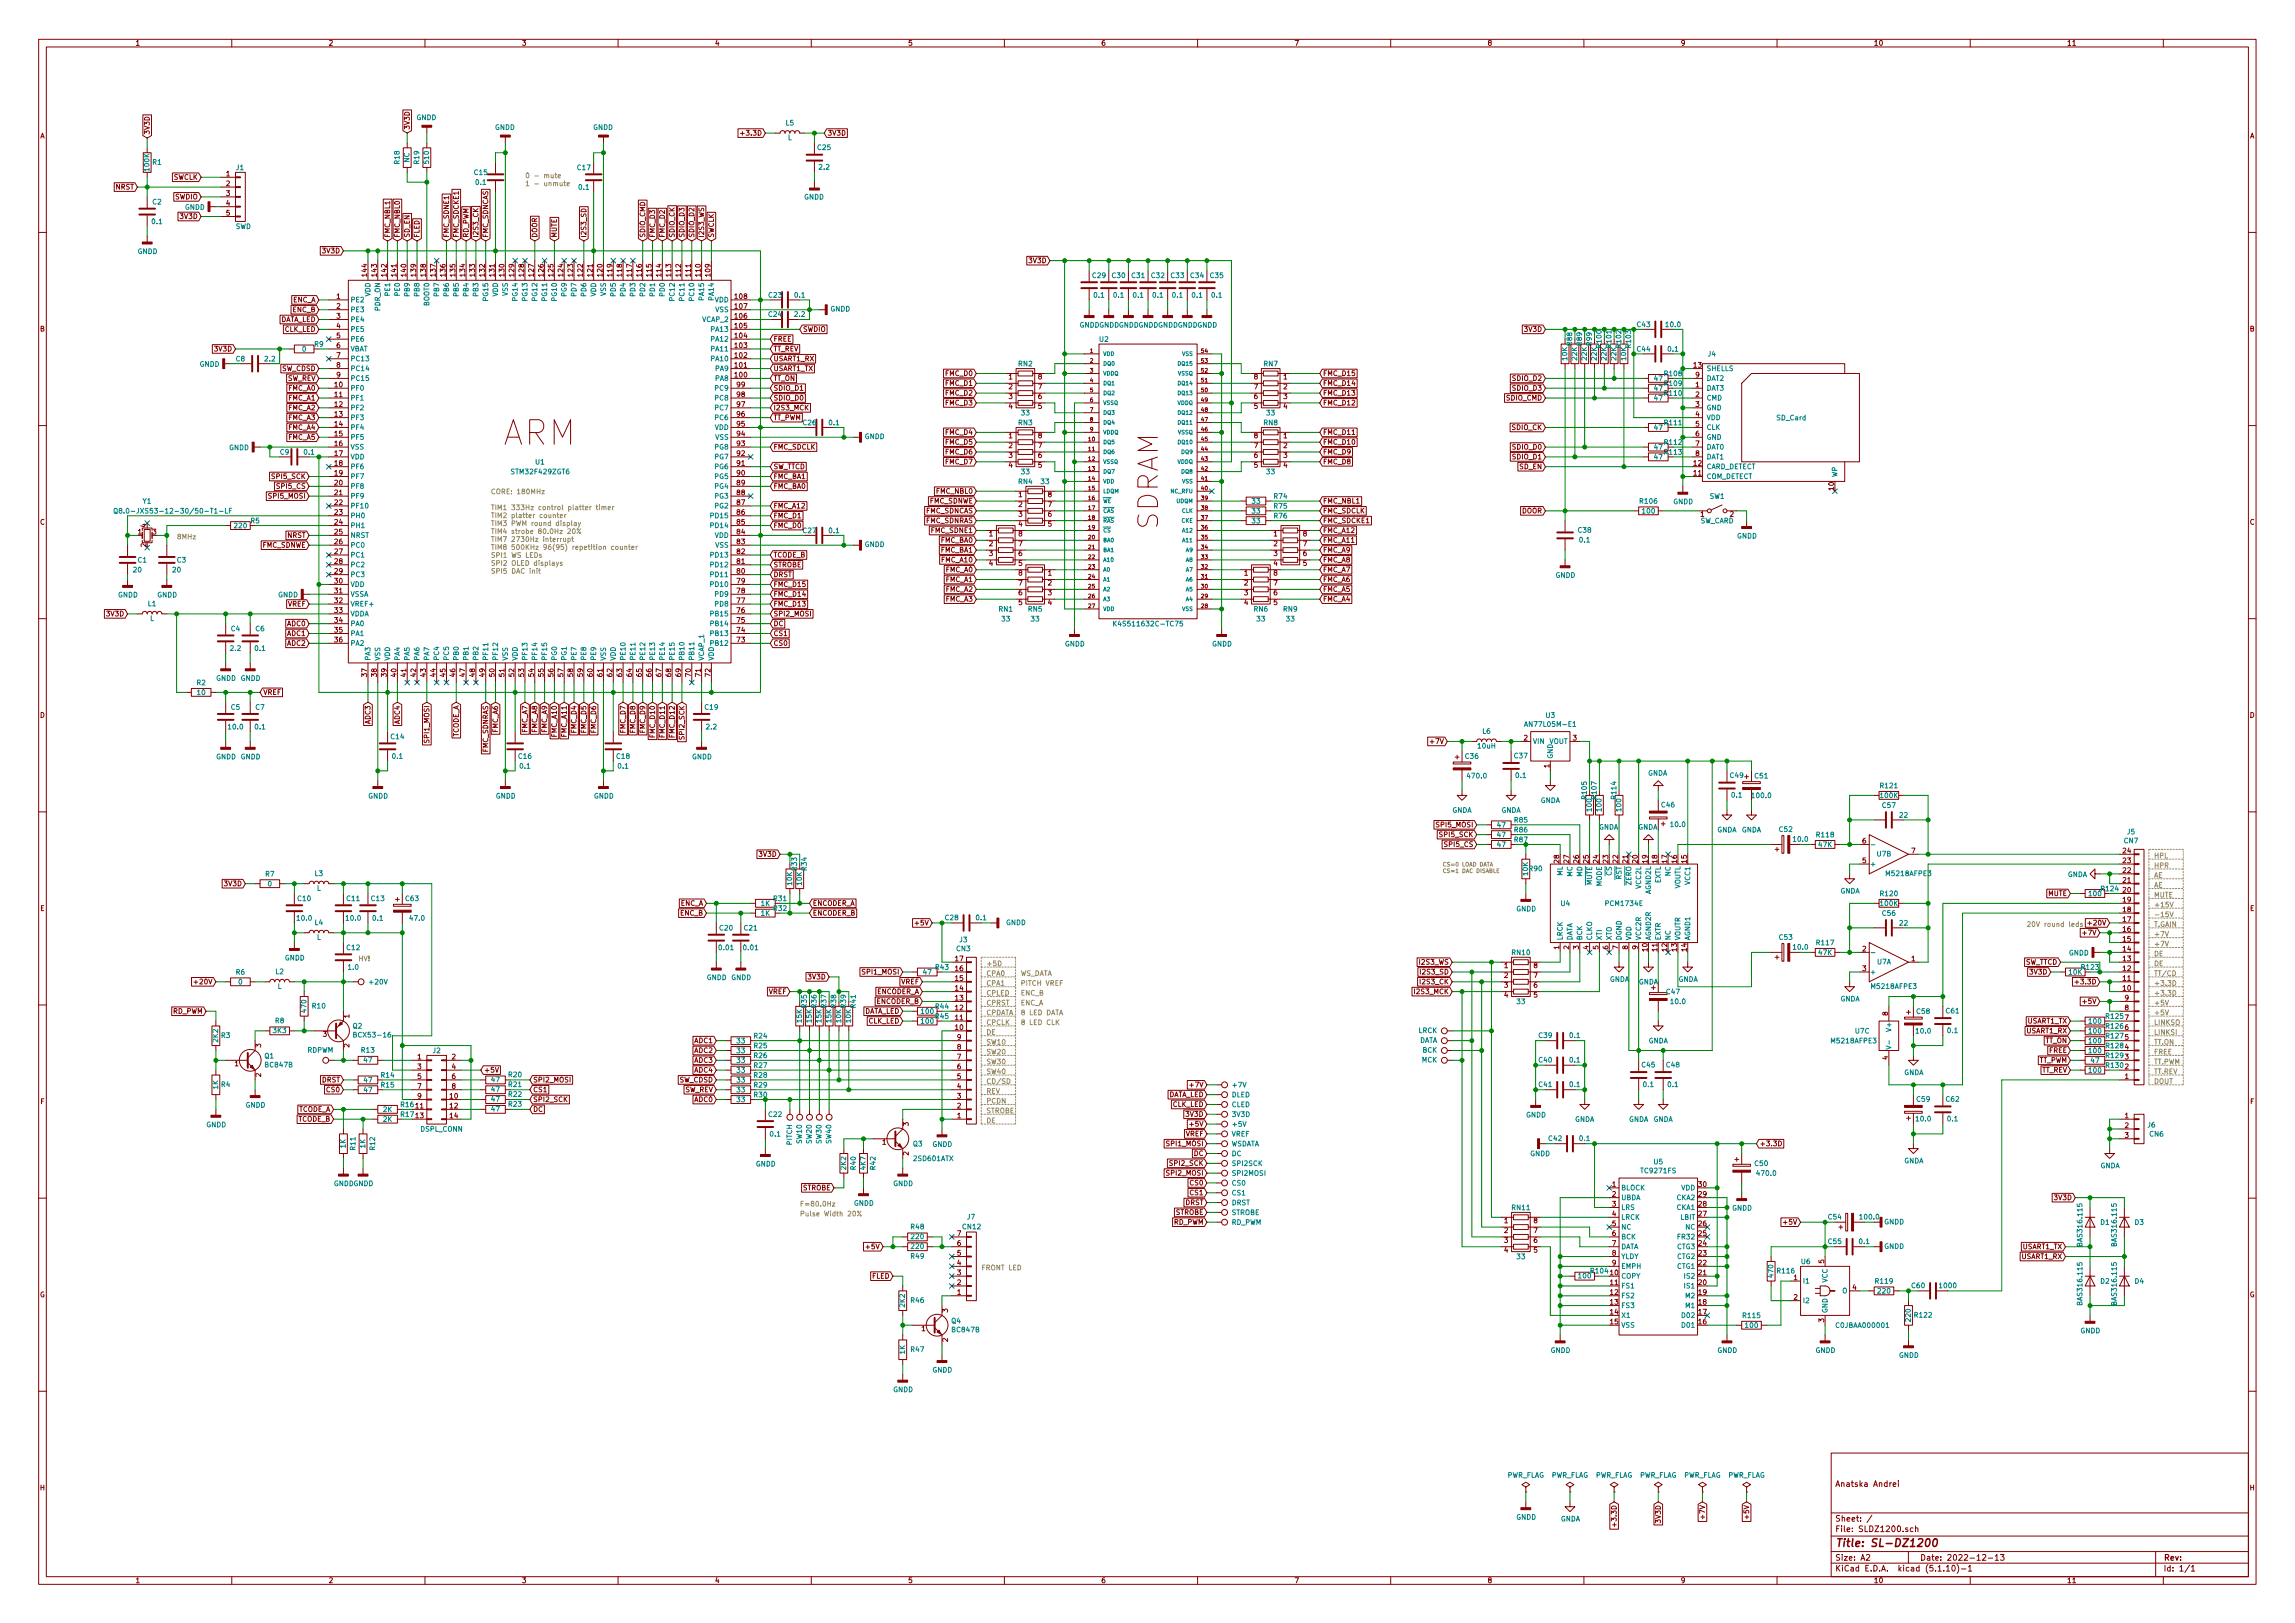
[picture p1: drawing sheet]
<svg xmlns="http://www.w3.org/2000/svg" width="594mm" height="420mm" viewBox="0 0 594 420" stroke-linecap="round" stroke-linejoin="round" font-family="sans-serif">
<defs><g id="words">
<text font-size="8.8" fill="#840000" x="129.6" y="115.3">ARM</text>
<text font-size="7.1" fill="#840000" x="299.9" y="137.6" transform="rotate(-90 299.9 137.6)">SDRAM</text>
<text font-size="2.8" fill="#840000" x="475" y="400.4">Title: SL-DZ1200</text>
<g font-size="2.1" fill="#840000">
<text x="475" y="384.9">Anatska Andrei</text>
<text x="475" y="393.9">Sheet: /</text>
<text x="475" y="396.6">File: SLDZ1200.sch</text>
<text x="475" y="406.8">KiCad E.D.A. kicad (5.1.10)-1</text>
<text x="475" y="404">Size: A2</text>
<text x="497" y="404">Date: 2022-12-13</text>
<text x="560" y="404">Rev:</text>
<text x="560" y="406.8">Id: 1/1</text>
</g>
<g font-size="1.8" fill="#840000">
<text x="35" y="11.8">1</text>
<text x="85" y="11.8">2</text>
<text x="135" y="11.8">3</text>
<text x="185" y="11.8">4</text>
<text x="235" y="11.8">5</text>
<text x="285" y="11.8">6</text>
<text x="335" y="11.8">7</text>
<text x="385" y="11.8">8</text>
<text x="435" y="11.8">9</text>
<text x="485" y="11.8">10</text>
<text x="535" y="11.8">11</text>
<text x="10.4" y="35.8">A</text>
<text x="38.7" y="34.9" transform="rotate(-90 38.7 34.9)">3V3D</text>
<text x="106" y="33.7" transform="rotate(-90 106 33.7)">3V3D</text>
<text x="192.6" y="35.1">+3.3D</text>
<text x="214.1" y="35.1">3V3D</text>
<text x="582.4" y="35.8">A</text>
<text x="44.8" y="46.5">SWCLK</text>
<text x="58.6" y="45.6">1</text>
<text x="29.9" y="49.1">NRST</text>
<text x="45.3" y="51.6">SWDIO</text>
<text x="58.6" y="48.2">2</text>
<text x="58.6" y="50.7">3</text>
<text x="58.6" y="53.3">4</text>
<text x="46.9" y="56.7">3V3D</text>
<text x="58.6" y="55.8">5</text>
<text x="83.7" y="65.6">3V3D</text>
<text x="101" y="61.6" transform="rotate(-90 101 61.6)">FMC_NBL1</text>
<text x="103.5" y="61.6" transform="rotate(-90 103.5 61.6)">FMC_NBL0</text>
<text x="106" y="61.6" transform="rotate(-90 106 61.6)">SD_EN</text>
<text x="108.6" y="61.6" transform="rotate(-90 108.6 61.6)">FLED</text>
<text x="116.2" y="61.6" transform="rotate(-90 116.2 61.6)">FMC_SDNE1</text>
<text x="118.7" y="61.6" transform="rotate(-90 118.7 61.6)">FMC_SDCKE1</text>
<text x="121.3" y="61.6" transform="rotate(-90 121.3 61.6)">RD_PWM</text>
<text x="123.8" y="61.6" transform="rotate(-90 123.8 61.6)">I2S3_CK</text>
<text x="126.4" y="61.6" transform="rotate(-90 126.4 61.6)">FMC_SDNCAS</text>
<text x="139.1" y="61.6" transform="rotate(-90 139.1 61.6)">DOOR</text>
<text x="144.1" y="61.6" transform="rotate(-90 144.1 61.6)">MUTE</text>
<text x="151.8" y="61.6" transform="rotate(-90 151.8 61.6)">I2S3_SD</text>
<text x="167" y="61.6" transform="rotate(-90 167 61.6)">SDIO_CMD</text>
<text x="169.5" y="61.6" transform="rotate(-90 169.5 61.6)">FMC_D3</text>
<text x="172.1" y="61.6" transform="rotate(-90 172.1 61.6)">FMC_D2</text>
<text x="174.6" y="61.6" transform="rotate(-90 174.6 61.6)">SDIO_CK</text>
<text x="177.2" y="61.6" transform="rotate(-90 177.2 61.6)">SDIO_D3</text>
<text x="179.7" y="61.6" transform="rotate(-90 179.7 61.6)">SDIO_D2</text>
<text x="182.2" y="61.6" transform="rotate(-90 182.2 61.6)">I2S3_WS</text>
<text x="184.8" y="61.6" transform="rotate(-90 184.8 61.6)">SWCLK</text>
<text x="95" y="71.5" transform="rotate(-90 95 71.5)">144</text>
<text x="97.5" y="71.5" transform="rotate(-90 97.5 71.5)">143</text>
<text x="100.1" y="71.5" transform="rotate(-90 100.1 71.5)">142</text>
<text x="102.6" y="71.5" transform="rotate(-90 102.6 71.5)">141</text>
<text x="105.2" y="71.5" transform="rotate(-90 105.2 71.5)">140</text>
<text x="107.7" y="71.5" transform="rotate(-90 107.7 71.5)">139</text>
<text x="110.2" y="71.5" transform="rotate(-90 110.2 71.5)">138</text>
<text x="112.8" y="71.5" transform="rotate(-90 112.8 71.5)">137</text>
<text x="115.3" y="71.5" transform="rotate(-90 115.3 71.5)">136</text>
<text x="117.9" y="71.5" transform="rotate(-90 117.9 71.5)">135</text>
<text x="120.4" y="71.5" transform="rotate(-90 120.4 71.5)">134</text>
<text x="122.9" y="71.5" transform="rotate(-90 122.9 71.5)">133</text>
<text x="125.5" y="71.5" transform="rotate(-90 125.5 71.5)">132</text>
<text x="128" y="71.5" transform="rotate(-90 128 71.5)">131</text>
<text x="130.6" y="71.5" transform="rotate(-90 130.6 71.5)">130</text>
<text x="133.1" y="71.5" transform="rotate(-90 133.1 71.5)">129</text>
<text x="135.6" y="71.5" transform="rotate(-90 135.6 71.5)">128</text>
<text x="138.2" y="71.5" transform="rotate(-90 138.2 71.5)">127</text>
<text x="140.7" y="71.5" transform="rotate(-90 140.7 71.5)">126</text>
<text x="143.3" y="71.5" transform="rotate(-90 143.3 71.5)">125</text>
<text x="145.8" y="71.5" transform="rotate(-90 145.8 71.5)">124</text>
<text x="148.3" y="71.5" transform="rotate(-90 148.3 71.5)">123</text>
<text x="150.9" y="71.5" transform="rotate(-90 150.9 71.5)">122</text>
<text x="153.4" y="71.5" transform="rotate(-90 153.4 71.5)">121</text>
<text x="156" y="71.5" transform="rotate(-90 156 71.5)">120</text>
<text x="158.5" y="71.5" transform="rotate(-90 158.5 71.5)">119</text>
<text x="161" y="71.5" transform="rotate(-90 161 71.5)">118</text>
<text x="163.6" y="71.5" transform="rotate(-90 163.6 71.5)">117</text>
<text x="166.1" y="71.5" transform="rotate(-90 166.1 71.5)">116</text>
<text x="168.7" y="71.5" transform="rotate(-90 168.7 71.5)">115</text>
<text x="171.2" y="71.5" transform="rotate(-90 171.2 71.5)">114</text>
<text x="173.7" y="71.5" transform="rotate(-90 173.7 71.5)">113</text>
<text x="176.3" y="71.5" transform="rotate(-90 176.3 71.5)">112</text>
<text x="178.8" y="71.5" transform="rotate(-90 178.8 71.5)">111</text>
<text x="181.4" y="71.5" transform="rotate(-90 181.4 71.5)">110</text>
<text x="183.9" y="71.5" transform="rotate(-90 183.9 71.5)">109</text>
<text x="266.6" y="68.1">3V3D</text>
<text x="87.1" y="77.4">1</text>
<text x="190.3" y="77.4">108</text>
<text x="72.3" y="83.4">DATA_LED</text>
<text x="75.8" y="80.8">ENC_B</text>
<text x="75.8" y="78.3">ENC_A</text>
<text x="87.1" y="79.9">2</text>
<text x="87.1" y="82.5">3</text>
<text x="190.3" y="82.5">106</text>
<text x="190.3" y="79.9">107</text>
<text x="10.4" y="85.8">B</text>
<text x="73.6" y="85.9">CLK_LED</text>
<text x="87.1" y="85">4</text>
<text x="87.1" y="87.5">5</text>
<text x="190.3" y="87.5">104</text>
<text x="190.3" y="85">105</text>
<text x="200.2" y="88.4">FREE</text>
<text x="207.8" y="85.9">SWDIO</text>
<text x="394.8" y="85.9">3V3D</text>
<text x="582.4" y="85.8">B</text>
<text x="55.8" y="91">3V3D</text>
<text x="87.1" y="90.1">6</text>
<text x="87.1" y="92.6">7</text>
<text x="87.1" y="95.2">8</text>
<text x="190.3" y="95.2">101</text>
<text x="190.3" y="92.6">102</text>
<text x="190.3" y="90.1">103</text>
<text x="200.2" y="93.5">USART1_RX</text>
<text x="200.2" y="91">TT_REV</text>
<text x="438.5" y="95.2">13</text>
<text x="72.9" y="96.1">SW_CDSD</text>
<text x="74.3" y="98.6">SW_REV</text>
<text x="74.7" y="101.1">FMC_A0</text>
<text x="86.7" y="100.2">10</text>
<text x="87.1" y="97.7">9</text>
<text x="190.3" y="97.7">100</text>
<text x="190.8" y="100.2">99</text>
<text x="200.2" y="101.1">SDIO_D1</text>
<text x="200.2" y="96.1">USART1_TX</text>
<text x="200.2" y="98.6">TT_ON</text>
<text x="244.9" y="99.9">FMC_D1</text>
<text x="244.9" y="97.3">FMC_D0</text>
<text x="261.1" y="98.2">1</text>
<text x="261.1" y="100.8">2</text>
<text x="268.8" y="100.8">7</text>
<text x="268.8" y="98.2">8</text>
<text x="324.6" y="100.8">7</text>
<text x="324.6" y="98.2">8</text>
<text x="332.3" y="98.2">1</text>
<text x="332.3" y="100.8">2</text>
<text x="342.4" y="97.3">FMC_D15</text>
<text x="342.4" y="99.9">FMC_D14</text>
<text x="391.7" y="98.6">SDIO_D2</text>
<text x="391.7" y="101.1">SDIO_D3</text>
<text x="438.9" y="100.2">1</text>
<text x="438.9" y="97.7">9</text>
<text x="74.7" y="103.7">FMC_A1</text>
<text x="74.7" y="106.2">FMC_A2</text>
<text x="86.7" y="102.8">11</text>
<text x="86.7" y="105.3">12</text>
<text x="86.7" y="107.9">13</text>
<text x="190.8" y="107.9">96</text>
<text x="190.8" y="105.3">97</text>
<text x="190.8" y="102.8">98</text>
<text x="200.2" y="106.2">I2S3_MCK</text>
<text x="200.2" y="103.7">SDIO_D0</text>
<text x="244.9" y="104.9">FMC_D3</text>
<text x="244.9" y="102.4">FMC_D2</text>
<text x="261.1" y="103.3">3</text>
<text x="261.1" y="105.8">4</text>
<text x="268.8" y="105.8">5</text>
<text x="268.8" y="103.3">6</text>
<text x="324.6" y="105.8">5</text>
<text x="324.6" y="103.3">6</text>
<text x="332.3" y="103.3">3</text>
<text x="332.3" y="105.8">4</text>
<text x="342.4" y="102.4">FMC_D13</text>
<text x="342.4" y="104.9">FMC_D12</text>
<text x="389.9" y="103.7">SDIO_CMD</text>
<text x="438.9" y="102.8">2</text>
<text x="438.9" y="105.3">3</text>
<text x="438.9" y="107.9">4</text>
<text x="74.7" y="111.3">FMC_A4</text>
<text x="74.7" y="108.8">FMC_A3</text>
<text x="74.7" y="113.8">FMC_A5</text>
<text x="86.7" y="110.4">14</text>
<text x="86.7" y="112.9">15</text>
<text x="190.8" y="112.9">94</text>
<text x="190.8" y="110.4">95</text>
<text x="200.2" y="108.8">TT_PWM</text>
<text x="244.9" y="112.6">FMC_D4</text>
<text x="261.1" y="113.5">1</text>
<text x="268.8" y="113.5">8</text>
<text x="324.6" y="113.5">8</text>
<text x="332.3" y="113.5">1</text>
<text x="342.4" y="112.6">FMC_D11</text>
<text x="391.4" y="111.3">SDIO_CK</text>
<text x="438.9" y="110.4">5</text>
<text x="438.9" y="112.9">6</text>
<text x="86.7" y="115.5">16</text>
<text x="86.7" y="118">17</text>
<text x="190.8" y="118">92</text>
<text x="190.8" y="115.5">93</text>
<text x="200.2" y="116.4">FMC_SDCLK</text>
<text x="244.9" y="117.6">FMC_D6</text>
<text x="244.9" y="115.1">FMC_D5</text>
<text x="261.1" y="116">2</text>
<text x="261.1" y="118.5">3</text>
<text x="268.8" y="118.5">6</text>
<text x="268.8" y="116">7</text>
<text x="324.6" y="118.5">6</text>
<text x="324.6" y="116">7</text>
<text x="332.3" y="116">2</text>
<text x="332.3" y="118.5">3</text>
<text x="342.4" y="115.1">FMC_D10</text>
<text x="342.4" y="117.6">FMC_D9</text>
<text x="391.7" y="116.4">SDIO_D0</text>
<text x="391.7" y="118.9">SDIO_D1</text>
<text x="438.9" y="115.5">7</text>
<text x="438.9" y="118">8</text>
<text x="70.7" y="124">SPI5_SCK</text>
<text x="86.7" y="120.6">18</text>
<text x="86.7" y="123.1">19</text>
<text x="86.7" y="125.6">20</text>
<text x="190.8" y="125.6">89</text>
<text x="190.8" y="123.1">90</text>
<text x="190.8" y="120.6">91</text>
<text x="200.2" y="121.5">SW_TTCD</text>
<text x="200.2" y="124">FMC_BA1</text>
<text x="244.9" y="120.2">FMC_D7</text>
<text x="261.1" y="121.1">4</text>
<text x="268.8" y="121.1">5</text>
<text x="324.6" y="121.1">5</text>
<text x="332.3" y="121.1">4</text>
<text x="342.4" y="120.2">FMC_D8</text>
<text x="393.4" y="121.5">SD_EN</text>
<text x="438.5" y="123.1">11</text>
<text x="438.5" y="120.6">12</text>
<text x="69.9" y="129.1">SPI5_MOSI</text>
<text x="72" y="126.5">SPI5_CS</text>
<text x="86.7" y="128.2">21</text>
<text x="86.7" y="130.7">22</text>
<text x="190.8" y="130.7">87</text>
<text x="190.8" y="128.2">88</text>
<text x="200.2" y="126.5">FMC_BA0</text>
<text x="200.2" y="131.6">FMC_A12</text>
<text x="240.5" y="130.3">FMC_SDNWE</text>
<text x="242.5" y="127.8">FMC_NBL0</text>
<text x="263.7" y="128.7">1</text>
<text x="263.7" y="131.2">2</text>
<text x="271.3" y="131.2">7</text>
<text x="271.3" y="128.7">8</text>
<text x="342.4" y="130.3">FMC_NBL1</text>
<text x="474.7" y="126.9" transform="rotate(-90 474.7 126.9)">10</text>
<text x="10.4" y="135.8">C</text>
<text x="37.8" y="136.5" transform="rotate(-90 37.8 136.5)">4</text>
<text x="86.7" y="133.3">23</text>
<text x="86.7" y="135.8">24</text>
<text x="190.8" y="135.8">85</text>
<text x="190.8" y="133.3">86</text>
<text x="200.2" y="134.2">FMC_D1</text>
<text x="200.2" y="136.7">FMC_D0</text>
<text x="239.6" y="135.4">FMC_SDNRAS</text>
<text x="239.6" y="132.9">FMC_SDNCAS</text>
<text x="241.2" y="138">FMC_SDNE1</text>
<text x="263.7" y="133.8">3</text>
<text x="263.7" y="136.3">4</text>
<text x="271.3" y="136.3">5</text>
<text x="271.3" y="133.8">6</text>
<text x="342.4" y="138">FMC_A12</text>
<text x="342.4" y="135.4">FMC_SDCKE1</text>
<text x="342.4" y="132.9">FMC_SDCLK</text>
<text x="394" y="132.9">DOOR</text>
<text x="440.2" y="133.8">1</text>
<text x="447.8" y="133.8">2</text>
<text x="582.4" y="135.8">C</text>
<text x="35.7" y="138.3">1</text>
<text x="37.8" y="141.6" transform="rotate(-90 37.8 141.6)">2</text>
<text x="39.5" y="138.3">3</text>
<text x="67.8" y="141.8">FMC_SDNWE</text>
<text x="74.4" y="139.2">NRST</text>
<text x="86.7" y="138.3">25</text>
<text x="86.7" y="140.9">26</text>
<text x="86.7" y="143.4">27</text>
<text x="190.8" y="143.4">82</text>
<text x="190.8" y="140.9">83</text>
<text x="190.8" y="138.3">84</text>
<text x="243.6" y="143">FMC_BA1</text>
<text x="243.6" y="140.5">FMC_BA0</text>
<text x="256.1" y="138.9">1</text>
<text x="256.1" y="141.4">2</text>
<text x="256.1" y="143.9">3</text>
<text x="263.7" y="143.9">6</text>
<text x="263.7" y="141.4">7</text>
<text x="263.7" y="138.9">8</text>
<text x="329.7" y="138.9">1</text>
<text x="329.7" y="141.4">2</text>
<text x="329.7" y="143.9">3</text>
<text x="337.3" y="143.9">6</text>
<text x="337.3" y="141.4">7</text>
<text x="337.3" y="138.9">8</text>
<text x="342.4" y="140.5">FMC_A11</text>
<text x="342.4" y="143">FMC_A9</text>
<text x="86.7" y="146">28</text>
<text x="86.7" y="148.5">29</text>
<text x="190.8" y="148.5">80</text>
<text x="190.8" y="146">81</text>
<text x="200.2" y="149.4">DRST</text>
<text x="200.2" y="146.9">STROBE</text>
<text x="200.2" y="144.3">TCODE_B</text>
<text x="243.9" y="145.6">FMC_A10</text>
<text x="244.9" y="148.1">FMC_A0</text>
<text x="256.1" y="146.5">4</text>
<text x="263.7" y="149">8</text>
<text x="263.7" y="146.5">5</text>
<text x="271.3" y="149">1</text>
<text x="322.1" y="149">1</text>
<text x="329.7" y="146.5">4</text>
<text x="329.7" y="149">8</text>
<text x="337.3" y="146.5">5</text>
<text x="342.4" y="145.6">FMC_A8</text>
<text x="342.4" y="148.1">FMC_A7</text>
<text x="86.7" y="151">30</text>
<text x="86.7" y="153.6">31</text>
<text x="190.8" y="153.6">78</text>
<text x="190.8" y="151">79</text>
<text x="200.2" y="154.5">FMC_D14</text>
<text x="200.2" y="151.9">FMC_D15</text>
<text x="244.9" y="155.7">FMC_A3</text>
<text x="244.9" y="153.2">FMC_A2</text>
<text x="244.9" y="150.7">FMC_A1</text>
<text x="263.7" y="154.1">6</text>
<text x="263.7" y="151.6">7</text>
<text x="271.3" y="151.6">2</text>
<text x="271.3" y="154.1">3</text>
<text x="322.1" y="151.6">2</text>
<text x="322.1" y="154.1">3</text>
<text x="329.7" y="154.1">6</text>
<text x="329.7" y="151.6">7</text>
<text x="342.4" y="155.7">FMC_A4</text>
<text x="342.4" y="150.7">FMC_A6</text>
<text x="342.4" y="153.2">FMC_A5</text>
<text x="27.8" y="159.6">3V3D</text>
<text x="74.5" y="157">VREF</text>
<text x="86.7" y="156.1">32</text>
<text x="86.7" y="158.7">33</text>
<text x="86.7" y="161.2">34</text>
<text x="190.8" y="161.2">75</text>
<text x="190.8" y="158.7">76</text>
<text x="190.8" y="156.1">77</text>
<text x="200.2" y="157">FMC_D13</text>
<text x="200.2" y="159.6">SPI2_MOSI</text>
<text x="263.7" y="156.6">5</text>
<text x="271.3" y="156.6">4</text>
<text x="322.1" y="156.6">4</text>
<text x="329.7" y="156.6">5</text>
<text x="74.4" y="162.1">ADC0</text>
<text x="74.4" y="164.6">ADC1</text>
<text x="74.4" y="167.2">ADC2</text>
<text x="86.7" y="163.7">35</text>
<text x="86.7" y="166.3">36</text>
<text x="190.8" y="166.3">73</text>
<text x="190.8" y="163.7">74</text>
<text x="200.2" y="162.1">DC</text>
<text x="200.2" y="164.6">CS1</text>
<text x="200.2" y="167.2">CS0</text>
<text x="68.1" y="179.9">VREF</text>
<text x="95" y="175.1" transform="rotate(-90 95 175.1)">37</text>
<text x="97.5" y="175.1" transform="rotate(-90 97.5 175.1)">38</text>
<text x="100.1" y="175.1" transform="rotate(-90 100.1 175.1)">39</text>
<text x="102.6" y="175.1" transform="rotate(-90 102.6 175.1)">40</text>
<text x="105.2" y="175.1" transform="rotate(-90 105.2 175.1)">41</text>
<text x="107.7" y="175.1" transform="rotate(-90 107.7 175.1)">42</text>
<text x="110.2" y="175.1" transform="rotate(-90 110.2 175.1)">43</text>
<text x="112.8" y="175.1" transform="rotate(-90 112.8 175.1)">44</text>
<text x="115.3" y="175.1" transform="rotate(-90 115.3 175.1)">45</text>
<text x="117.9" y="175.1" transform="rotate(-90 117.9 175.1)">46</text>
<text x="120.4" y="175.1" transform="rotate(-90 120.4 175.1)">47</text>
<text x="122.9" y="175.1" transform="rotate(-90 122.9 175.1)">48</text>
<text x="125.5" y="175.1" transform="rotate(-90 125.5 175.1)">49</text>
<text x="128" y="175.1" transform="rotate(-90 128 175.1)">50</text>
<text x="130.6" y="175.1" transform="rotate(-90 130.6 175.1)">51</text>
<text x="133.1" y="175.1" transform="rotate(-90 133.1 175.1)">52</text>
<text x="135.6" y="175.1" transform="rotate(-90 135.6 175.1)">53</text>
<text x="138.2" y="175.1" transform="rotate(-90 138.2 175.1)">54</text>
<text x="140.7" y="175.1" transform="rotate(-90 140.7 175.1)">55</text>
<text x="143.3" y="175.1" transform="rotate(-90 143.3 175.1)">56</text>
<text x="145.8" y="175.1" transform="rotate(-90 145.8 175.1)">57</text>
<text x="148.3" y="175.1" transform="rotate(-90 148.3 175.1)">58</text>
<text x="150.9" y="175.1" transform="rotate(-90 150.9 175.1)">59</text>
<text x="153.4" y="175.1" transform="rotate(-90 153.4 175.1)">60</text>
<text x="156" y="175.1" transform="rotate(-90 156 175.1)">61</text>
<text x="158.5" y="175.1" transform="rotate(-90 158.5 175.1)">62</text>
<text x="161" y="175.1" transform="rotate(-90 161 175.1)">63</text>
<text x="163.6" y="175.1" transform="rotate(-90 163.6 175.1)">64</text>
<text x="166.1" y="175.1" transform="rotate(-90 166.1 175.1)">65</text>
<text x="168.7" y="175.1" transform="rotate(-90 168.7 175.1)">66</text>
<text x="171.2" y="175.1" transform="rotate(-90 171.2 175.1)">67</text>
<text x="173.7" y="175.1" transform="rotate(-90 173.7 175.1)">68</text>
<text x="176.3" y="175.1" transform="rotate(-90 176.3 175.1)">69</text>
<text x="178.8" y="175.1" transform="rotate(-90 178.8 175.1)">70</text>
<text x="181.4" y="175.1" transform="rotate(-90 181.4 175.1)">71</text>
<text x="183.9" y="175.1" transform="rotate(-90 183.9 175.1)">72</text>
<text x="10.4" y="185.8">D</text>
<text x="582.4" y="185.8">D</text>
<text x="95.9" y="187.4" transform="rotate(-90 95.9 187.4)">ADC3</text>
<text x="103.5" y="187.4" transform="rotate(-90 103.5 187.4)">ADC4</text>
<text x="111.1" y="191.9" transform="rotate(-90 111.1 191.9)">SPI1_MOSI</text>
<text x="118.7" y="191" transform="rotate(-90 118.7 191)">TCODE_A</text>
<text x="128.9" y="189.7" transform="rotate(-90 128.9 189.7)">FMC_A6</text>
<text x="136.5" y="189.7" transform="rotate(-90 136.5 189.7)">FMC_A7</text>
<text x="139.1" y="189.7" transform="rotate(-90 139.1 189.7)">FMC_A8</text>
<text x="141.6" y="189.7" transform="rotate(-90 141.6 189.7)">FMC_A9</text>
<text x="144.1" y="190.6" transform="rotate(-90 144.1 190.6)">FMC_A10</text>
<text x="146.7" y="190.6" transform="rotate(-90 146.7 190.6)">FMC_A11</text>
<text x="149.2" y="189.7" transform="rotate(-90 149.2 189.7)">FMC_D4</text>
<text x="151.8" y="189.7" transform="rotate(-90 151.8 189.7)">FMC_D5</text>
<text x="154.3" y="189.7" transform="rotate(-90 154.3 189.7)">FMC_D6</text>
<text x="161.9" y="189.7" transform="rotate(-90 161.9 189.7)">FMC_D7</text>
<text x="164.5" y="189.7" transform="rotate(-90 164.5 189.7)">FMC_D8</text>
<text x="167" y="189.7" transform="rotate(-90 167 189.7)">FMC_D9</text>
<text x="169.5" y="190.6" transform="rotate(-90 169.5 190.6)">FMC_D10</text>
<text x="172.1" y="190.6" transform="rotate(-90 172.1 190.6)">FMC_D11</text>
<text x="174.6" y="190.6" transform="rotate(-90 174.6 190.6)">FMC_D12</text>
<text x="177.2" y="191.1" transform="rotate(-90 177.2 191.1)">SPI2_SCK</text>
<text x="394.5" y="191.7">2</text>
<text x="407.2" y="191.7">3</text>
<text x="126.4" y="194.9" transform="rotate(-90 126.4 194.9)">FMC_SDNRAS</text>
<text x="370.7" y="192.6">+7V</text>
<text x="401.1" y="198.8" transform="rotate(-90 401.1 198.8)">1</text>
<text x="372.1" y="214.2">SPI5_MOSI</text>
<text x="196.7" y="221.8">3V3D</text>
<text x="372.9" y="216.7">SPI5_SCK</text>
<text x="374.2" y="219.2">SPI5_CS</text>
<text x="482.1" y="218.4">6</text>
<text x="494.8" y="220.9">7</text>
<text x="549.6" y="220.9">24</text>
<text x="403.6" y="223.4" transform="rotate(-90 403.6 223.4)">28</text>
<text x="406.1" y="223.4" transform="rotate(-90 406.1 223.4)">27</text>
<text x="408.7" y="223.4" transform="rotate(-90 408.7 223.4)">26</text>
<text x="411.2" y="223.4" transform="rotate(-90 411.2 223.4)">25</text>
<text x="413.8" y="223.4" transform="rotate(-90 413.8 223.4)">24</text>
<text x="416.3" y="223.4" transform="rotate(-90 416.3 223.4)">23</text>
<text x="418.8" y="223.4" transform="rotate(-90 418.8 223.4)">22</text>
<text x="421.4" y="223.4" transform="rotate(-90 421.4 223.4)">21</text>
<text x="423.9" y="223.4" transform="rotate(-90 423.9 223.4)">20</text>
<text x="426.5" y="223.4" transform="rotate(-90 426.5 223.4)">19</text>
<text x="429" y="223.4" transform="rotate(-90 429 223.4)">18</text>
<text x="431.5" y="223.4" transform="rotate(-90 431.5 223.4)">17</text>
<text x="434.1" y="223.4" transform="rotate(-90 434.1 223.4)">16</text>
<text x="436.6" y="223.4" transform="rotate(-90 436.6 223.4)">15</text>
<text x="482.1" y="223.4">5</text>
<text x="549.6" y="226">22</text>
<text x="549.6" y="223.4">23</text>
<text x="58.3" y="229.4">3V3D</text>
<text x="530.1" y="231.9">MUTE</text>
<text x="549.6" y="233.6">19</text>
<text x="549.6" y="231.1">20</text>
<text x="549.6" y="228.5">21</text>
<text x="10.4" y="235.8">E</text>
<text x="176.1" y="234.5">ENC_A</text>
<text x="176.1" y="237">ENC_B</text>
<text x="210.3" y="234.5">ENCODER_A</text>
<text x="210.3" y="237">ENCODER_B</text>
<text x="237.3" y="239.6">+5V</text>
<text x="541.1" y="239.6">+20V</text>
<text x="549.6" y="238.7">17</text>
<text x="549.6" y="236.1">18</text>
<text x="582.4" y="235.8">E</text>
<text x="403.6" y="245.8" transform="rotate(-90 403.6 245.8)">1</text>
<text x="406.1" y="245.8" transform="rotate(-90 406.1 245.8)">2</text>
<text x="408.7" y="245.8" transform="rotate(-90 408.7 245.8)">3</text>
<text x="411.2" y="245.8" transform="rotate(-90 411.2 245.8)">4</text>
<text x="413.8" y="245.8" transform="rotate(-90 413.8 245.8)">5</text>
<text x="416.3" y="245.8" transform="rotate(-90 416.3 245.8)">6</text>
<text x="418.8" y="245.8" transform="rotate(-90 418.8 245.8)">7</text>
<text x="421.4" y="245.8" transform="rotate(-90 421.4 245.8)">8</text>
<text x="423.9" y="245.8" transform="rotate(-90 423.9 245.8)">9</text>
<text x="539.6" y="242.1">+7V</text>
<text x="549.6" y="243.8">15</text>
<text x="549.6" y="241.2">16</text>
<text x="247.3" y="251.4">16</text>
<text x="247.3" y="248.8">17</text>
<text x="367.7" y="249.7">I2S3_WS</text>
<text x="389.4" y="250.6">1</text>
<text x="397" y="250.6">8</text>
<text x="426.5" y="246.2" transform="rotate(-90 426.5 246.2)">10</text>
<text x="429" y="246.2" transform="rotate(-90 429 246.2)">11</text>
<text x="431.5" y="246.2" transform="rotate(-90 431.5 246.2)">12</text>
<text x="434.1" y="246.2" transform="rotate(-90 434.1 246.2)">13</text>
<text x="436.6" y="246.2" transform="rotate(-90 436.6 246.2)">14</text>
<text x="482.1" y="246.3">2</text>
<text x="482.1" y="251.4">3</text>
<text x="494.8" y="248.8">1</text>
<text x="524.1" y="249.7">SW_TTCD</text>
<text x="549.6" y="251.4">12</text>
<text x="549.6" y="248.8">13</text>
<text x="549.6" y="246.3">14</text>
<text x="50.9" y="254.8">+20V</text>
<text x="199" y="257.3">VREF</text>
<text x="209.4" y="253.5">3V3D</text>
<text x="223.5" y="252.3">SPI1_MOSI</text>
<text x="226.9" y="257.3">ENCODER_A</text>
<text x="233.2" y="254.8">VREF</text>
<text x="247.3" y="256.5">14</text>
<text x="247.3" y="253.9">15</text>
<text x="366.5" y="257.3">I2S3_MCK</text>
<text x="367.9" y="254.8">I2S3_CK</text>
<text x="368" y="252.3">I2S3_SD</text>
<text x="389.4" y="253.2">2</text>
<text x="389.4" y="255.7">3</text>
<text x="397" y="255.7">6</text>
<text x="397" y="253.2">7</text>
<text x="525.7" y="252.3">3V3D</text>
<text x="538" y="254.8">+3.3D</text>
<text x="549.6" y="256.5">10</text>
<text x="549.6" y="253.9">11</text>
<text x="44.7" y="262.4">RD_PWM</text>
<text x="90.4" y="263.5" transform="rotate(-90 90.4 263.5)">1</text>
<text x="223.5" y="262.4">DATA_LED</text>
<text x="226.9" y="259.9">ENCODER_B</text>
<text x="247.3" y="261.5">12</text>
<text x="247.3" y="259">13</text>
<text x="389.4" y="258.2">4</text>
<text x="397" y="258.2">5</text>
<text x="488.7" y="262.9" transform="rotate(-90 488.7 262.9)">8</text>
<text x="539.6" y="259.9">+5V</text>
<text x="550.1" y="261.5">8</text>
<text x="550.1" y="259">9</text>
<text x="83.6" y="268.4">3</text>
<text x="224.7" y="265">CLK_LED</text>
<text x="247.3" y="266.6">10</text>
<text x="247.3" y="264.1">11</text>
<text x="247.8" y="269.2">9</text>
<text x="524.6" y="267.5">USART1_RX</text>
<text x="524.8" y="265">USART1_TX</text>
<text x="550.1" y="269.2">5</text>
<text x="550.1" y="266.6">6</text>
<text x="550.1" y="264.1">7</text>
<text x="67.6" y="271.2" transform="rotate(-90 67.6 271.2)">3</text>
<text x="90.4" y="271.2" transform="rotate(-90 90.4 271.2)">2</text>
<text x="108.1" y="274.2">1</text>
<text x="117" y="274.2">2</text>
<text x="179.8" y="275.1">ADC3</text>
<text x="179.8" y="272.6">ADC2</text>
<text x="179.8" y="270">ADC1</text>
<text x="247.8" y="274.2">7</text>
<text x="247.8" y="271.7">8</text>
<text x="488.7" y="274.3" transform="rotate(-90 488.7 274.3)">4</text>
<text x="527.7" y="275.1">TT_PWM</text>
<text x="529.4" y="270">TT_ON</text>
<text x="530.4" y="272.6">FREE</text>
<text x="550.1" y="274.2">3</text>
<text x="550.1" y="271.7">4</text>
<text x="60.8" y="276">1</text>
<text x="67.6" y="278.8" transform="rotate(-90 67.6 278.8)">2</text>
<text x="83.3" y="280.2">DRST</text>
<text x="108.1" y="276.8">3</text>
<text x="108.1" y="279.3">5</text>
<text x="108.1" y="281.9">7</text>
<text x="117" y="276.8">4</text>
<text x="117" y="279.3">6</text>
<text x="117" y="281.9">8</text>
<text x="125.2" y="277.7">+5V</text>
<text x="137.9" y="280.2">SPI2_MOSI</text>
<text x="175.8" y="280.2">SW_CDSD</text>
<text x="179.8" y="277.7">ADC4</text>
<text x="247.8" y="281.9">4</text>
<text x="247.8" y="279.3">5</text>
<text x="247.8" y="276.8">6</text>
<text x="308.4" y="281.5">+7V</text>
<text x="528.4" y="277.7">TT_REV</text>
<text x="550.1" y="279.3">1</text>
<text x="550.1" y="276.8">2</text>
<text x="10.5" y="285.8">F</text>
<text x="77.1" y="287.8">TCODE_A</text>
<text x="84.7" y="282.7">CS0</text>
<text x="107.6" y="286.9">11</text>
<text x="108.1" y="284.4">9</text>
<text x="116.5" y="284.4">10</text>
<text x="116.5" y="286.9">12</text>
<text x="137.9" y="285.3">SPI2_SCK</text>
<text x="137.9" y="282.7">CS1</text>
<text x="137.9" y="287.8">DC</text>
<text x="177.2" y="282.7">SW_REV</text>
<text x="179.8" y="285.3">ADC0</text>
<text x="247.8" y="286.9">2</text>
<text x="247.8" y="284.4">3</text>
<text x="302.2" y="284">DATA_LED</text>
<text x="303.5" y="286.6">CLK_LED</text>
<text x="582.5" y="285.8">F</text>
<text x="77.1" y="290.4">TCODE_B</text>
<text x="107.6" y="289.5">13</text>
<text x="116.5" y="289.5">14</text>
<text x="235.2" y="291.5" transform="rotate(-90 235.2 291.5)">3</text>
<text x="247.8" y="289.5">1</text>
<text x="307.2" y="289.1">3V3D</text>
<text x="308.4" y="291.6">+5V</text>
<text x="550.1" y="289.5">1</text>
<text x="550.1" y="292">2</text>
<text x="228.4" y="296.3">1</text>
<text x="235.2" y="299.1" transform="rotate(-90 235.2 299.1)">2</text>
<text x="302.3" y="296.7">SPI1_MOSI</text>
<text x="306.9" y="294.2">VREF</text>
<text x="309.1" y="299.3">DC</text>
<text x="455.4" y="296.7">+3.3D</text>
<text x="550.1" y="294.6">3</text>
<text x="302.3" y="304.3">SPI2_MOSI</text>
<text x="303.1" y="301.8">SPI2_SCK</text>
<text x="207.7" y="308.1">STROBE</text>
<text x="306.8" y="312">DRST</text>
<text x="308.2" y="306.9">CS0</text>
<text x="308.2" y="309.4">CS1</text>
<text x="417.3" y="307.3">1</text>
<text x="417.3" y="309.8">2</text>
<text x="439.7" y="309.8">29</text>
<text x="439.7" y="307.3">30</text>
<text x="532" y="310.7">3V3D</text>
<text x="303.8" y="317">RD_PWM</text>
<text x="304.3" y="314.5">STROBE</text>
<text x="389.4" y="316.7">1</text>
<text x="397" y="316.7">8</text>
<text x="417.3" y="312.3">3</text>
<text x="417.3" y="314.9">4</text>
<text x="417.3" y="317.4">5</text>
<text x="439.7" y="317.4">26</text>
<text x="439.7" y="314.9">27</text>
<text x="439.7" y="312.3">28</text>
<text x="462.1" y="317">+5V</text>
<text x="224.6" y="323.4">+5V</text>
<text x="247.8" y="322.5">6</text>
<text x="247.8" y="320">7</text>
<text x="389.4" y="319.2">2</text>
<text x="389.4" y="321.7">3</text>
<text x="397" y="321.7">6</text>
<text x="397" y="319.2">7</text>
<text x="417.3" y="320">6</text>
<text x="417.3" y="322.5">7</text>
<text x="439.7" y="322.5">24</text>
<text x="439.7" y="320">25</text>
<text x="523.6" y="323.4">USART1_TX</text>
<text x="247.8" y="327.6">4</text>
<text x="247.8" y="325">5</text>
<text x="389.4" y="324.3">4</text>
<text x="397" y="324.3">5</text>
<text x="417.3" y="325">8</text>
<text x="417.3" y="327.6">9</text>
<text x="439.7" y="327.6">22</text>
<text x="439.7" y="325">23</text>
<text x="472.2" y="327" transform="rotate(-90 472.2 327)">5</text>
<text x="523.4" y="325.9">USART1_RX</text>
<text x="10.3" y="335.8">G</text>
<text x="225.7" y="331">FLED</text>
<text x="247.8" y="335.2">1</text>
<text x="247.8" y="332.7">2</text>
<text x="247.8" y="330.1">3</text>
<text x="416.9" y="330.1">10</text>
<text x="416.9" y="332.7">11</text>
<text x="416.9" y="335.2">12</text>
<text x="439.7" y="335.2">19</text>
<text x="439.7" y="332.7">20</text>
<text x="439.7" y="330.1">21</text>
<text x="464.3" y="331.4">1</text>
<text x="479.6" y="333.9">4</text>
<text x="582.3" y="335.8">G</text>
<text x="245.4" y="339.7" transform="rotate(-90 245.4 339.7)">3</text>
<text x="416.9" y="337.7">13</text>
<text x="416.9" y="340.3">14</text>
<text x="439.7" y="340.3">17</text>
<text x="439.7" y="337.7">18</text>
<text x="464.3" y="336.5">2</text>
<text x="238.6" y="344.6">1</text>
<text x="245.4" y="347.4" transform="rotate(-90 245.4 347.4)">2</text>
<text x="416.9" y="342.8">15</text>
<text x="439.7" y="342.8">16</text>
<text x="472.2" y="342.3" transform="rotate(-90 472.2 342.3)">3</text>
<text x="10.4" y="385.8">H</text>
<text x="582.4" y="385.8">H</text>
<text x="418.5" y="394.4" transform="rotate(-90 418.5 394.4)">+3.3D</text>
<text x="429.9" y="394" transform="rotate(-90 429.9 394)">3V3D</text>
<text x="441.3" y="392.8" transform="rotate(-90 441.3 392.8)">+7V</text>
<text x="452.8" y="392.8" transform="rotate(-90 452.8 392.8)">+5V</text>
<text x="35" y="409.8">1</text>
<text x="85" y="409.8">2</text>
<text x="135" y="409.8">3</text>
<text x="185" y="409.8">4</text>
<text x="235" y="409.8">5</text>
<text x="285" y="409.8">6</text>
<text x="335" y="409.8">7</text>
<text x="385" y="409.8">8</text>
<text x="435" y="409.8">9</text>
<text x="485" y="409.8">10</text>
<text x="535" y="409.8">11</text>
</g>
<g font-size="1.8" fill="#008484">
<text x="107.8" y="31.1">GNDD</text>
<text x="128.1" y="33.6">GNDD</text>
<text x="153.5" y="33.6">GNDD</text>
<text x="203.5" y="32.5">L5</text>
<text x="203.9" y="36.3">L</text>
<text x="211.7" y="38.8">C25</text>
<text x="38.7" y="44.2" transform="rotate(-90 38.7 44.2)">100K</text>
<text x="39.5" y="42.6">R1</text>
<text x="61.2" y="44">J1</text>
<text x="103.4" y="42.4" transform="rotate(-90 103.4 42.4)">R18</text>
<text x="106" y="42.1" transform="rotate(-90 106 42.1)">NC</text>
<text x="108.5" y="42.4" transform="rotate(-90 108.5 42.4)">R19</text>
<text x="111" y="42.3" transform="rotate(-90 111 42.3)">510</text>
<text x="122.8" y="45.3">C15</text>
<text x="123.2" y="47.8">0.1</text>
<text x="149.5" y="44">C17</text>
<text x="212.1" y="43.9">2.2</text>
<text x="39.5" y="52.9">C2</text>
<text x="149.9" y="49.1">0.1</text>
<text x="208.1" y="51.7">GNDD</text>
<text x="39.4" y="58">0.1</text>
<text x="47.9" y="54.3">GNDD</text>
<text x="60.9" y="59.3">SWD</text>
<text x="35.6" y="65.8">GNDD</text>
<text x="282.9" y="72">C29</text>
<text x="287.9" y="72">C30</text>
<text x="293" y="72">C31</text>
<text x="298.1" y="72">C32</text>
<text x="303.2" y="72">C33</text>
<text x="308.3" y="72">C34</text>
<text x="313.3" y="72">C35</text>
<text x="95.9" y="76.8" transform="rotate(-90 95.9 76.8)">VDD</text>
<text x="101" y="76.4" transform="rotate(-90 101 76.4)">PE1</text>
<text x="103.5" y="76.4" transform="rotate(-90 103.5 76.4)">PE0</text>
<text x="106" y="76.5" transform="rotate(-90 106 76.5)">PB9</text>
<text x="108.6" y="76.5" transform="rotate(-90 108.6 76.5)">PB8</text>
<text x="113.7" y="76.5" transform="rotate(-90 113.7 76.5)">PB7</text>
<text x="116.2" y="76.5" transform="rotate(-90 116.2 76.5)">PB6</text>
<text x="118.7" y="76.5" transform="rotate(-90 118.7 76.5)">PB5</text>
<text x="121.3" y="76.5" transform="rotate(-90 121.3 76.5)">PB4</text>
<text x="123.8" y="76.5" transform="rotate(-90 123.8 76.5)">PB3</text>
<text x="126.4" y="77.6" transform="rotate(-90 126.4 77.6)">PG15</text>
<text x="128.9" y="76.8" transform="rotate(-90 128.9 76.8)">VDD</text>
<text x="131.4" y="76.6" transform="rotate(-90 131.4 76.6)">VSS</text>
<text x="134" y="77.6" transform="rotate(-90 134 77.6)">PG14</text>
<text x="136.5" y="77.6" transform="rotate(-90 136.5 77.6)">PG13</text>
<text x="139.1" y="77.6" transform="rotate(-90 139.1 77.6)">PG12</text>
<text x="141.6" y="77.6" transform="rotate(-90 141.6 77.6)">PG11</text>
<text x="144.1" y="77.6" transform="rotate(-90 144.1 77.6)">PG10</text>
<text x="146.7" y="76.6" transform="rotate(-90 146.7 76.6)">PG9</text>
<text x="149.2" y="76.5" transform="rotate(-90 149.2 76.5)">PD7</text>
<text x="151.8" y="76.5" transform="rotate(-90 151.8 76.5)">PD6</text>
<text x="154.3" y="76.8" transform="rotate(-90 154.3 76.8)">VDD</text>
<text x="156.8" y="76.6" transform="rotate(-90 156.8 76.6)">VSS</text>
<text x="159.4" y="76.5" transform="rotate(-90 159.4 76.5)">PD5</text>
<text x="161.9" y="76.5" transform="rotate(-90 161.9 76.5)">PD4</text>
<text x="164.5" y="76.5" transform="rotate(-90 164.5 76.5)">PD3</text>
<text x="167" y="76.5" transform="rotate(-90 167 76.5)">PD2</text>
<text x="169.5" y="76.5" transform="rotate(-90 169.5 76.5)">PD1</text>
<text x="172.1" y="76.5" transform="rotate(-90 172.1 76.5)">PD0</text>
<text x="174.6" y="77.5" transform="rotate(-90 174.6 77.5)">PC12</text>
<text x="177.2" y="77.5" transform="rotate(-90 177.2 77.5)">PC11</text>
<text x="179.7" y="77.5" transform="rotate(-90 179.7 77.5)">PC10</text>
<text x="182.2" y="77.5" transform="rotate(-90 182.2 77.5)">PA15</text>
<text x="184.8" y="77.5" transform="rotate(-90 184.8 77.5)">PA14</text>
<text x="199" y="77.1">C23</text>
<text x="205.8" y="77.1">0.1</text>
<text x="283.3" y="77.1">0.1</text>
<text x="288.3" y="77.1">0.1</text>
<text x="293.4" y="77.1">0.1</text>
<text x="298.5" y="77.1">0.1</text>
<text x="303.6" y="77.1">0.1</text>
<text x="308.7" y="77.1">0.1</text>
<text x="313.7" y="77.1">0.1</text>
<text x="90.7" y="78.3">PE2</text>
<text x="90.7" y="80.8">PE3</text>
<text x="90.7" y="83.4">PE4</text>
<text x="98.4" y="80.4" transform="rotate(-90 98.4 80.4)">PDR_ON</text>
<text x="111.1" y="79.2" transform="rotate(-90 111.1 79.2)">BOOT0</text>
<text x="181.8" y="83.4">VCAP_2</text>
<text x="185" y="78.3">VDD</text>
<text x="185.2" y="80.8">VSS</text>
<text x="199" y="82">C24</text>
<text x="205.8" y="82">2.2</text>
<text x="214.9" y="80.6">GNDD</text>
<text x="81.4" y="89.8">R9</text>
<text x="90.7" y="85.9">PE5</text>
<text x="90.7" y="88.4">PE6</text>
<text x="184.3" y="88.4">PA12</text>
<text x="184.3" y="85.9">PA13</text>
<text x="279.5" y="84.8">GNDDGNDDGNDDGNDDGNDDGNDDGNDD</text>
<text x="284.6" y="88.5">U2</text>
<text x="407" y="89.4" transform="rotate(-90 407 89.4)">R88</text>
<text x="409.5" y="89.4" transform="rotate(-90 409.5 89.4)">R89</text>
<text x="412" y="89.4" transform="rotate(-90 412 89.4)">R99</text>
<text x="417.1" y="89.9" transform="rotate(-90 417.1 89.9)">R101</text>
<text x="423.8" y="84.7">C43</text>
<text x="431.3" y="84.7">10.0</text>
<text x="51.7" y="94.9">GNDD</text>
<text x="61.1" y="93.6">C8</text>
<text x="68.6" y="93.6">2.2</text>
<text x="78.3" y="91">0</text>
<text x="90.7" y="91">VBAT</text>
<text x="90.7" y="93.5">PC13</text>
<text x="184.3" y="93.5">PA10</text>
<text x="184.3" y="91">PA11</text>
<text x="263.7" y="94.8">RN2</text>
<text x="327.2" y="94.8">RN7</text>
<text x="405.7" y="93.2" transform="rotate(-90 405.7 93.2)">10K</text>
<text x="408.2" y="93.2" transform="rotate(-90 408.2 93.2)">22K</text>
<text x="410.8" y="93.2" transform="rotate(-90 410.8 93.2)">22K</text>
<text x="413.3" y="93.2" transform="rotate(-90 413.3 93.2)">22K</text>
<text x="415.8" y="93.2" transform="rotate(-90 415.8 93.2)">22K</text>
<text x="418.4" y="93.2" transform="rotate(-90 418.4 93.2)">22K</text>
<text x="420.9" y="93.2" transform="rotate(-90 420.9 93.2)">10K</text>
<text x="423.8" y="91">C44</text>
<text x="431.9" y="91">0.1</text>
<text x="442.2" y="92.3">J4</text>
<text x="90.7" y="101.1">PF0</text>
<text x="90.7" y="96.1">PC14</text>
<text x="90.7" y="98.6">PC15</text>
<text x="185.3" y="98.6">PA8</text>
<text x="185.3" y="96.1">PA9</text>
<text x="185.3" y="101.1">PC9</text>
<text x="428.3" y="101.2">47</text>
<text x="428.3" y="98.6">47</text>
<text x="431" y="99.9">R109</text>
<text x="431" y="97.4">R108</text>
<text x="441.7" y="101.1">DAT3</text>
<text x="441.7" y="96.1">SHELLS</text>
<text x="441.7" y="98.6">DAT2</text>
<text x="90.7" y="103.7">PF1</text>
<text x="90.7" y="106.2">PF2</text>
<text x="185.3" y="106.2">PC7</text>
<text x="185.3" y="103.7">PC8</text>
<text x="264.5" y="107.5">33</text>
<text x="327.9" y="107.5">33</text>
<text x="428.3" y="103.7">47</text>
<text x="431" y="102.5">R110</text>
<text x="441.7" y="103.7">CMD</text>
<text x="441.7" y="106.2">GND</text>
<text x="90.7" y="108.8">PF3</text>
<text x="90.7" y="111.3">PF4</text>
<text x="90.7" y="113.8">PF5</text>
<text x="185" y="111.3">VDD</text>
<text x="185.2" y="113.8">VSS</text>
<text x="185.3" y="108.8">PC6</text>
<text x="207.9" y="110.1">C26</text>
<text x="214.7" y="110.1">0.1</text>
<text x="223.8" y="113.7">GNDD</text>
<text x="263.7" y="110.1">RN3</text>
<text x="327.2" y="110.1">RN8</text>
<text x="428.3" y="111.3">47</text>
<text x="431" y="110.1">R111</text>
<text x="441.7" y="108.8">VDD</text>
<text x="441.7" y="111.3">CLK</text>
<text x="441.7" y="113.8">GND</text>
<text x="460" y="108.8">SD_Card</text>
<text x="59.3" y="116.5">GNDD</text>
<text x="72.5" y="117.7">C9</text>
<text x="78.8" y="117.7">0.1</text>
<text x="90.7" y="116.4">VSS</text>
<text x="90.7" y="118.9">VDD</text>
<text x="185.2" y="118.9">PG7</text>
<text x="185.2" y="116.4">PG8</text>
<text x="428.3" y="119">47</text>
<text x="428.3" y="116.4">47</text>
<text x="431" y="117.7">R113</text>
<text x="431" y="115.2">R112</text>
<text x="441.7" y="116.4">DAT0</text>
<text x="441.7" y="118.9">DAT1</text>
<text x="90.7" y="121.5">PF6</text>
<text x="90.7" y="124">PF7</text>
<text x="132.7" y="122.8">STM32F429ZGT6</text>
<text x="138.7" y="120.2">U1</text>
<text x="185.2" y="124">PG5</text>
<text x="185.2" y="121.5">PG6</text>
<text x="263.7" y="125.3">RN4</text>
<text x="264.5" y="122.8">33</text>
<text x="269.5" y="125.3">33</text>
<text x="327.9" y="122.8">33</text>
<text x="441.7" y="124">COM_DETECT</text>
<text x="441.7" y="121.5">CARD_DETECT</text>
<text x="475.6" y="123.6" transform="rotate(-90 475.6 123.6)">WP</text>
<text x="37" y="130.4">Y1</text>
<text x="90.7" y="126.5">PF8</text>
<text x="90.7" y="129.1">PF9</text>
<text x="90.7" y="131.6">PF10</text>
<text x="185.2" y="131.6">PG2</text>
<text x="185.2" y="129.1">PG3</text>
<text x="185.2" y="126.5">PG4</text>
<text x="324.2" y="130.4">33</text>
<text x="329.8" y="131.7">R75</text>
<text x="329.8" y="129.1">R74</text>
<text x="424.6" y="130.4">R106</text>
<text x="433.1" y="130.5">GNDD</text>
<text x="442.6" y="129.1">SW1</text>
<text x="33.4" y="132.9">Q8.0-JXS53-12-30/50-T1-LF</text>
<text x="60.8" y="136.7">220</text>
<text x="64.9" y="135.5">R5</text>
<text x="90.7" y="134.2">PH0</text>
<text x="90.7" y="136.7">PH1</text>
<text x="184.3" y="136.7">PD14</text>
<text x="184.3" y="134.2">PD15</text>
<text x="324.2" y="132.9">33</text>
<text x="324.2" y="135.5">33</text>
<text x="329.8" y="134.2">R76</text>
<text x="408.6" y="137.9">C38</text>
<text x="425.2" y="132.9">100</text>
<text x="440" y="135.5">SW_CARD</text>
<text x="90.7" y="139.2">NRST</text>
<text x="90.7" y="141.8">PC0</text>
<text x="185" y="139.2">VDD</text>
<text x="185.2" y="141.8">VSS</text>
<text x="207.9" y="138">C27</text>
<text x="214.7" y="138">0.1</text>
<text x="223.8" y="141.6">GNDD</text>
<text x="409" y="140.4">0.1</text>
<text x="449.6" y="139.4">GNDD</text>
<text x="34.6" y="148.2">20</text>
<text x="35.7" y="145.6">C1</text>
<text x="44.8" y="148.2">20</text>
<text x="45.9" y="145.6">C3</text>
<text x="90.7" y="144.3">PC1</text>
<text x="90.7" y="146.9">PC2</text>
<text x="90.7" y="149.4">PC3</text>
<text x="184.3" y="149.4">PD11</text>
<text x="184.3" y="146.9">PD12</text>
<text x="184.3" y="144.3">PD13</text>
<text x="402.6" y="149.6">GNDD</text>
<text x="30.5" y="154.7">GNDD</text>
<text x="40.7" y="154.7">GNDD</text>
<text x="72" y="154.6">GNDD</text>
<text x="90.7" y="151.9">VDD</text>
<text x="90.7" y="154.5">VSSA</text>
<text x="184.3" y="151.9">PD10</text>
<text x="185.3" y="154.5">PD9</text>
<text x="38.4" y="156.9">L1</text>
<text x="38.8" y="160.7">L</text>
<text x="90.7" y="157">VREF+</text>
<text x="90.7" y="159.6">VDDA</text>
<text x="184.3" y="159.6">PB15</text>
<text x="185.3" y="157">PD8</text>
<text x="258.6" y="158.3">RN1</text>
<text x="259.4" y="160.9">33</text>
<text x="266.2" y="158.3">RN5</text>
<text x="267" y="160.9">33</text>
<text x="324.6" y="158.3">RN6</text>
<text x="325.4" y="160.9">33</text>
<text x="332.3" y="158.3">RN9</text>
<text x="333" y="160.9">33</text>
<text x="59.8" y="163.4">C4</text>
<text x="66.2" y="163.4">C6</text>
<text x="90.7" y="162.1">PA0</text>
<text x="90.7" y="164.6">PA1</text>
<text x="90.7" y="167.2">PA2</text>
<text x="184.3" y="167.2">PB12</text>
<text x="184.3" y="164.6">PB13</text>
<text x="184.3" y="162.1">PB14</text>
<text x="275.6" y="167.4">GNDD</text>
<text x="289.4" y="162.1">K4S511632C-TC75</text>
<text x="313.7" y="167.4">GNDD</text>
<text x="59.7" y="168.5">2.2</text>
<text x="66.1" y="168.5">0.1</text>
<text x="95.9" y="171.1" transform="rotate(-90 95.9 171.1)">PA3</text>
<text x="98.4" y="171.1" transform="rotate(-90 98.4 171.1)">VSS</text>
<text x="101" y="171.1" transform="rotate(-90 101 171.1)">VDD</text>
<text x="103.5" y="171.1" transform="rotate(-90 103.5 171.1)">PA4</text>
<text x="106" y="171.1" transform="rotate(-90 106 171.1)">PA5</text>
<text x="108.6" y="171.1" transform="rotate(-90 108.6 171.1)">PA6</text>
<text x="111.1" y="171.1" transform="rotate(-90 111.1 171.1)">PA7</text>
<text x="113.7" y="171.1" transform="rotate(-90 113.7 171.1)">PC4</text>
<text x="116.2" y="171.1" transform="rotate(-90 116.2 171.1)">PC5</text>
<text x="118.7" y="171.1" transform="rotate(-90 118.7 171.1)">PB0</text>
<text x="121.3" y="171.1" transform="rotate(-90 121.3 171.1)">PB1</text>
<text x="123.8" y="171.1" transform="rotate(-90 123.8 171.1)">PB2</text>
<text x="126.4" y="171.1" transform="rotate(-90 126.4 171.1)">PF11</text>
<text x="128.9" y="171.1" transform="rotate(-90 128.9 171.1)">PF12</text>
<text x="131.4" y="171.1" transform="rotate(-90 131.4 171.1)">VSS</text>
<text x="134" y="171.1" transform="rotate(-90 134 171.1)">VDD</text>
<text x="136.5" y="171.1" transform="rotate(-90 136.5 171.1)">PF13</text>
<text x="139.1" y="171.1" transform="rotate(-90 139.1 171.1)">PF14</text>
<text x="141.6" y="171.1" transform="rotate(-90 141.6 171.1)">PF15</text>
<text x="144.1" y="171.1" transform="rotate(-90 144.1 171.1)">PG0</text>
<text x="146.7" y="171.1" transform="rotate(-90 146.7 171.1)">PG1</text>
<text x="149.2" y="171.1" transform="rotate(-90 149.2 171.1)">PE7</text>
<text x="151.8" y="171.1" transform="rotate(-90 151.8 171.1)">PE8</text>
<text x="154.3" y="171.1" transform="rotate(-90 154.3 171.1)">PE9</text>
<text x="156.8" y="171.1" transform="rotate(-90 156.8 171.1)">VSS</text>
<text x="159.4" y="171.1" transform="rotate(-90 159.4 171.1)">VDD</text>
<text x="161.9" y="171.1" transform="rotate(-90 161.9 171.1)">PE10</text>
<text x="164.5" y="171.1" transform="rotate(-90 164.5 171.1)">PE11</text>
<text x="167" y="171.1" transform="rotate(-90 167 171.1)">PE12</text>
<text x="169.5" y="171.1" transform="rotate(-90 169.5 171.1)">PE13</text>
<text x="172.1" y="171.1" transform="rotate(-90 172.1 171.1)">PE14</text>
<text x="174.6" y="171.1" transform="rotate(-90 174.6 171.1)">PE15</text>
<text x="177.2" y="171.1" transform="rotate(-90 177.2 171.1)">PB10</text>
<text x="179.7" y="171.1" transform="rotate(-90 179.7 171.1)">PB11</text>
<text x="182.2" y="171.1" transform="rotate(-90 182.2 171.1)">VCAP_1</text>
<text x="184.8" y="171.1" transform="rotate(-90 184.8 171.1)">VDD</text>
<text x="51" y="177.4">R2</text>
<text x="51.1" y="179.9">10</text>
<text x="55.9" y="176.2">GNDD GNDD</text>
<text x="59.8" y="183.7">C5</text>
<text x="66.2" y="183.7">C7</text>
<text x="182.5" y="183.7">C19</text>
<text x="400.2" y="185.8">U3</text>
<text x="59.2" y="188.8">10.0</text>
<text x="66.1" y="188.8">0.1</text>
<text x="101.2" y="191.4">C14</text>
<text x="182.9" y="188.8">2.2</text>
<text x="383.8" y="190">L6</text>
<text x="395.4" y="188.2">AN77L05M-E1</text>
<text x="55.9" y="196.6">GNDD GNDD</text>
<text x="101.7" y="196.4">0.1</text>
<text x="134.3" y="196.4">C16</text>
<text x="159.7" y="196.4">C18</text>
<text x="179.1" y="196.6">GNDD</text>
<text x="379.4" y="196.4">C36</text>
<text x="382.6" y="193.8">10uH</text>
<text x="392" y="196.3">C37</text>
<text x="396.7" y="192.6">VIN</text>
<text x="401" y="192.6">VOUT</text>
<text x="402" y="196.5" transform="rotate(-90 402 196.5)">GND</text>
<text x="134.7" y="199">0.1</text>
<text x="160.1" y="199">0.1</text>
<text x="380.1" y="201.5">470.0</text>
<text x="392.5" y="201.4">0.1</text>
<text x="426.5" y="200.8">GNDA</text>
<text x="447.9" y="201.4">C49</text>
<text x="454.3" y="201.5">C51</text>
<text x="95.3" y="206.7">GNDD</text>
<text x="128.3" y="206.7">GNDD</text>
<text x="153.7" y="206.7">GNDD</text>
<text x="398.7" y="207.9">GNDA</text>
<text x="410.8" y="206.7" transform="rotate(-90 410.8 206.7)">R105</text>
<text x="412" y="209.9" transform="rotate(-90 412 209.9)">100</text>
<text x="413.3" y="206.7" transform="rotate(-90 413.3 206.7)">R107</text>
<text x="414.6" y="209.9" transform="rotate(-90 414.6 209.9)">100</text>
<text x="418.4" y="206.7" transform="rotate(-90 418.4 206.7)">R114</text>
<text x="419.7" y="209.9" transform="rotate(-90 419.7 209.9)">100</text>
<text x="430.1" y="209">C46</text>
<text x="448.3" y="206.5">0.1</text>
<text x="453.7" y="206.6">100.0</text>
<text x="486.8" y="204.1">R121</text>
<text x="486.8" y="206.6">100K</text>
<text x="487.3" y="209.1">C57</text>
<text x="375.9" y="210.4">GNDA</text>
<text x="387.7" y="214.2">47</text>
<text x="388.6" y="210.4">GNDA</text>
<text x="392.1" y="215.5">R86</text>
<text x="392.1" y="212.9">R85</text>
<text x="413.8" y="214.8">GNDA</text>
<text x="424" y="214.8">GNDA</text>
<text x="432.6" y="214.1">10.0</text>
<text x="444.4" y="215.5">GNDA</text>
<text x="450.8" y="215.5">GNDA</text>
<text x="460.6" y="215.4">C52</text>
<text x="491.8" y="211.7">22</text>
<text x="550.7" y="216">J5</text>
<text x="387.7" y="219.3">47</text>
<text x="387.7" y="216.8">47</text>
<text x="464.3" y="217.9">10.0</text>
<text x="470.3" y="216.8">R118</text>
<text x="470.8" y="219.3">47K</text>
<text x="485.9" y="221.7">U7B</text>
<text x="549.9" y="218.3">CN7</text>
<text x="68.7" y="226.9">R7</text>
<text x="81.5" y="226.8">L3</text>
<text x="206.3" y="225.3" transform="rotate(-90 206.3 225.3)">R33</text>
<text x="208.8" y="225.3" transform="rotate(-90 208.8 225.3)">R34</text>
<text x="395.5" y="226.6" transform="rotate(-90 395.5 226.6)">10K</text>
<text x="395.9" y="225.5">R90</text>
<text x="404.5" y="226.8" transform="rotate(-90 404.5 226.8)">ML</text>
<text x="407" y="226.9" transform="rotate(-90 407 226.9)">MC</text>
<text x="409.6" y="226.9" transform="rotate(-90 409.6 226.9)">MD</text>
<text x="417.2" y="226.7" transform="rotate(-90 417.2 226.7)">CS</text>
<text x="419.7" y="227.7" transform="rotate(-90 419.7 227.7)">RST</text>
<text x="432.4" y="226.8" transform="rotate(-90 432.4 226.8)">NC</text>
<text x="484" y="224.3">+</text>
<text x="488.5" y="226.8">M5218AFPE3</text>
<text x="535.2" y="227">GNDA</text>
<text x="69.4" y="229.5">0</text>
<text x="77.1" y="233.3">C10</text>
<text x="82" y="230.6">L</text>
<text x="89.8" y="233.3">C11</text>
<text x="96.2" y="233.3">C13</text>
<text x="105.1" y="233.3">C63</text>
<text x="200.3" y="233.3">R31</text>
<text x="205" y="229.1" transform="rotate(-90 205 229.1)">10K</text>
<text x="207.6" y="229.1" transform="rotate(-90 207.6 229.1)">10K</text>
<text x="412.1" y="229.2" transform="rotate(-90 412.1 229.2)">MUTE</text>
<text x="414.7" y="229.5" transform="rotate(-90 414.7 229.5)">MODE</text>
<text x="422.3" y="229.1" transform="rotate(-90 422.3 229.1)">ZERO</text>
<text x="424.8" y="230" transform="rotate(-90 424.8 230)">VCC2L</text>
<text x="427.4" y="231.5" transform="rotate(-90 427.4 231.5)">AGND2L</text>
<text x="429.9" y="228.7" transform="rotate(-90 429.9 228.7)">EXTL</text>
<text x="435" y="230.2" transform="rotate(-90 435 230.2)">VOUTL</text>
<text x="437.5" y="228.9" transform="rotate(-90 437.5 228.9)">VCC1</text>
<text x="476.3" y="231.3">GNDA</text>
<text x="486.8" y="232">R120</text>
<text x="540.8" y="232">100</text>
<text x="77" y="238.3">10.0</text>
<text x="81.5" y="239.5">L4</text>
<text x="89.7" y="238.3">10.0</text>
<text x="96.6" y="238.3">0.1</text>
<text x="106.2" y="238.3">47.0</text>
<text x="197" y="234.5">1K</text>
<text x="197" y="237.1">1K</text>
<text x="200.3" y="235.8">R32</text>
<text x="244.7" y="238.2">C28</text>
<text x="252.8" y="238.2">0.1</text>
<text x="260.4" y="239.5">GNDD</text>
<text x="392.5" y="235.9">GNDD</text>
<text x="404.1" y="234.5">U4</text>
<text x="415.8" y="234.5">PCM1734E</text>
<text x="486.8" y="234.5">100K</text>
<text x="487.3" y="237.1">C56</text>
<text x="491.8" y="239.6">22</text>
<text x="82" y="243.3">L</text>
<text x="89.8" y="246">C12</text>
<text x="186.2" y="246">0.01</text>
<text x="186.3" y="240.9">C20</text>
<text x="192.6" y="246">0.01</text>
<text x="192.7" y="240.9">C21</text>
<text x="248.4" y="243.9">J3</text>
<text x="404.5" y="243.5" transform="rotate(-90 404.5 243.5)">LRCK</text>
<text x="407" y="243.5" transform="rotate(-90 407 243.5)">DATA</text>
<text x="409.6" y="243.5" transform="rotate(-90 409.6 243.5)">BCK</text>
<text x="412.1" y="243.5" transform="rotate(-90 412.1 243.5)">CLKO</text>
<text x="414.7" y="243.5" transform="rotate(-90 414.7 243.5)">XTI</text>
<text x="417.2" y="243.5" transform="rotate(-90 417.2 243.5)">XTO</text>
<text x="419.7" y="243.5" transform="rotate(-90 419.7 243.5)">DGND</text>
<text x="422.3" y="243.5" transform="rotate(-90 422.3 243.5)">VDD</text>
<text x="424.8" y="243.5" transform="rotate(-90 424.8 243.5)">VCC2R</text>
<text x="427.4" y="243.5" transform="rotate(-90 427.4 243.5)">AGND2R</text>
<text x="429.9" y="243.5" transform="rotate(-90 429.9 243.5)">EXTR</text>
<text x="432.4" y="243.5" transform="rotate(-90 432.4 243.5)">NC</text>
<text x="435" y="243.5" transform="rotate(-90 435 243.5)">VOUTR</text>
<text x="437.5" y="243.5" transform="rotate(-90 437.5 243.5)">AGND1</text>
<text x="460.6" y="243.3">C53</text>
<text x="464.3" y="245.8">10.0</text>
<text x="470.3" y="244.7">R117</text>
<text x="73.7" y="248.6">GNDD</text>
<text x="90.2" y="251">1.0</text>
<text x="242.2" y="251">R43</text>
<text x="247.6" y="246.2">CN3</text>
<text x="391.4" y="247.2">RN10</text>
<text x="470.8" y="247.2">47K</text>
<text x="485.9" y="249.6">U7A</text>
<text x="535.5" y="247.3">GNDD</text>
<text x="61.1" y="252.3">R6</text>
<text x="61.7" y="254.9">0</text>
<text x="71.4" y="252.2">L2</text>
<text x="71.9" y="256">L</text>
<text x="95.8" y="254.9">+20V</text>
<text x="182.9" y="253.7">GNDD GNDD</text>
<text x="239.1" y="252.3">47</text>
<text x="416.6" y="254.2">GNDA</text>
<text x="424.1" y="254.9">GNDA</text>
<text x="431.4" y="257.4">C47</text>
<text x="434.4" y="254.2">GNDA</text>
<text x="484" y="252.3">+</text>
<text x="484.7" y="256">M5218AFPE3</text>
<text x="535.6" y="252.3">10K</text>
<text x="79.3" y="262" transform="rotate(-90 79.3 262)">470</text>
<text x="80.9" y="261.1">R10</text>
<text x="208.8" y="260.9" transform="rotate(-90 208.8 260.9)">R35</text>
<text x="211.4" y="260.9" transform="rotate(-90 211.4 260.9)">R36</text>
<text x="213.9" y="260.9" transform="rotate(-90 213.9 260.9)">R37</text>
<text x="216.5" y="260.9" transform="rotate(-90 216.5 260.9)">R38</text>
<text x="219" y="260.9" transform="rotate(-90 219 260.9)">R39</text>
<text x="221.5" y="260.9" transform="rotate(-90 221.5 260.9)">R41</text>
<text x="238.6" y="262.5">100</text>
<text x="242.2" y="261.2">R44</text>
<text x="242.2" y="263.7">R45</text>
<text x="392.7" y="259.9">33</text>
<text x="432.6" y="259.9">10.0</text>
<text x="476.3" y="259.2">GNDA</text>
<text x="496.2" y="262.5">C58</text>
<text x="503.8" y="262.3">C61</text>
<text x="56.4" y="269.8" transform="rotate(-90 56.4 269.8)">2K2</text>
<text x="57.3" y="268.7">R3</text>
<text x="70.7" y="267.4">3K3</text>
<text x="71.3" y="264.9">R8</text>
<text x="91.4" y="266.3">Q2</text>
<text x="92.2" y="268.6">BCX53-16</text>
<text x="195.2" y="268.8">R24</text>
<text x="207.6" y="264.7" transform="rotate(-90 207.6 264.7)">15K</text>
<text x="210.1" y="264.7" transform="rotate(-90 210.1 264.7)">15K</text>
<text x="212.6" y="264.7" transform="rotate(-90 212.6 264.7)">15K</text>
<text x="215.2" y="264.7" transform="rotate(-90 215.2 264.7)">15K</text>
<text x="217.7" y="264.7" transform="rotate(-90 217.7 264.7)">10K</text>
<text x="220.3" y="264.7" transform="rotate(-90 220.3 264.7)">10K</text>
<text x="238.6" y="265">100</text>
<text x="367.2" y="267.4">LRCK</text>
<text x="367.4" y="270">DATA</text>
<text x="398.4" y="268.7">C39</text>
<text x="406.4" y="268.7">0.1</text>
<text x="480.3" y="267.6">U7C</text>
<text x="489.6" y="266.7" transform="rotate(-90 489.6 266.7)">V+</text>
<text x="496.1" y="267.6">10.0</text>
<text x="504.2" y="267.4">0.1</text>
<text x="540.8" y="267.6">100</text>
<text x="540.8" y="265">100</text>
<text x="68.5" y="274">Q1</text>
<text x="79.5" y="272.5">RDPWM</text>
<text x="93.6" y="272.5">R13</text>
<text x="94.3" y="275">47</text>
<text x="112.1" y="272.6">J2</text>
<text x="190.8" y="270.1">33</text>
<text x="190.8" y="272.6">33</text>
<text x="190.8" y="275.2">33</text>
<text x="195.2" y="271.4">R25</text>
<text x="195.2" y="273.9">R26</text>
<text x="368" y="275">MCK</text>
<text x="368.2" y="272.5">BCK</text>
<text x="398.4" y="275">C40</text>
<text x="406.4" y="275">0.1</text>
<text x="426.7" y="270.1">GNDA</text>
<text x="474.3" y="270.1">M5218AFPE3</text>
<text x="540.8" y="270.1">100</text>
<text x="540.8" y="272.6">100</text>
<text x="541.3" y="275.2">47</text>
<text x="56.4" y="282" transform="rotate(-90 56.4 282)">1K</text>
<text x="57.3" y="281.4">R4</text>
<text x="68.8" y="276.3">BC847B</text>
<text x="94.3" y="280.3">47</text>
<text x="98.7" y="279">R14</text>
<text x="98.7" y="281.5">R15</text>
<text x="127.3" y="280.1">47</text>
<text x="131.7" y="278.9">R20</text>
<text x="131.7" y="281.4">R21</text>
<text x="190.8" y="280.3">33</text>
<text x="190.8" y="277.7">33</text>
<text x="195.2" y="281.5">R29</text>
<text x="195.2" y="279">R28</text>
<text x="195.2" y="276.4">R27</text>
<text x="319.2" y="281.5">+7V</text>
<text x="398.4" y="281.4">C41</text>
<text x="406.4" y="281.4">0.1</text>
<text x="425.1" y="276.3">C45</text>
<text x="425.5" y="281.4">0.1</text>
<text x="431.4" y="276.3">C48</text>
<text x="431.8" y="281.4">0.1</text>
<text x="492.8" y="278.3">GNDA</text>
<text x="540.8" y="277.7">100</text>
<text x="63.6" y="286.7">GNDD</text>
<text x="94.3" y="282.8">47</text>
<text x="99.2" y="287.9">2K</text>
<text x="127.3" y="287.7">47</text>
<text x="127.3" y="282.7">47</text>
<text x="127.3" y="285.2">47</text>
<text x="131.7" y="286.5">R23</text>
<text x="131.7" y="283.9">R22</text>
<text x="190.8" y="285.3">33</text>
<text x="190.8" y="282.8">33</text>
<text x="318.8" y="284.1">DLED</text>
<text x="318.8" y="286.6">CLED</text>
<text x="496.2" y="285.2">C59</text>
<text x="503.8" y="285.2">C62</text>
<text x="53.4" y="291.8">GNDD</text>
<text x="99.2" y="290.4">2K</text>
<text x="108.9" y="293">DSPL_CONN</text>
<text x="199" y="289.1">C22</text>
<text x="319" y="289.1">3V3D</text>
<text x="319.2" y="291.7">+5V</text>
<text x="395" y="289.3">GNDD</text>
<text x="407.6" y="290.4">GNDA</text>
<text x="421.6" y="290.4">GNDA</text>
<text x="427.9" y="290.4">GNDA</text>
<text x="496.1" y="290.3">10.0</text>
<text x="504.2" y="290.3">0.1</text>
<text x="556" y="291.9">J6</text>
<text x="89.5" y="297.2" transform="rotate(-90 89.5 297.2)">1K</text>
<text x="92" y="297.7" transform="rotate(-90 92 297.7)">R11</text>
<text x="94.5" y="297.2" transform="rotate(-90 94.5 297.2)">1K</text>
<text x="97.1" y="297.7" transform="rotate(-90 97.1 297.7)">R12</text>
<text x="199.4" y="294.2">0.1</text>
<text x="205" y="296.4" transform="rotate(-90 205 296.4)">PITCH</text>
<text x="207.6" y="296" transform="rotate(-90 207.6 296)">SW10</text>
<text x="210.1" y="296" transform="rotate(-90 210.1 296)">SW20</text>
<text x="212.6" y="296" transform="rotate(-90 212.6 296)">SW30</text>
<text x="215.2" y="296" transform="rotate(-90 215.2 296)">SW40</text>
<text x="236.4" y="296.8">Q3</text>
<text x="241.4" y="296.9">GNDD</text>
<text x="318.5" y="296.8">WSDATA</text>
<text x="318.8" y="294.2">VREF</text>
<text x="318.8" y="299.3">DC</text>
<text x="396.1" y="299.3">GNDD</text>
<text x="400.9" y="295.4">C42</text>
<text x="409" y="295.4">0.1</text>
<text x="556.5" y="294.2">CN6</text>
<text x="195.6" y="302">GNDD</text>
<text x="219" y="302.8" transform="rotate(-90 219 302.8)">2K2</text>
<text x="221.5" y="302.8" transform="rotate(-90 221.5 302.8)">R40</text>
<text x="224.1" y="302.8" transform="rotate(-90 224.1 302.8)">4K7</text>
<text x="226.6" y="302.8" transform="rotate(-90 226.6 302.8)">R42</text>
<text x="236.6" y="300.6">2SD601ATX</text>
<text x="319.1" y="301.8">SPI2SCK</text>
<text x="319.1" y="304.4">SPI2MOSI</text>
<text x="425" y="303.7">TC9271FS</text>
<text x="428.1" y="301.4">U5</text>
<text x="454.3" y="301.8">C50</text>
<text x="455" y="304.4">470.0</text>
<text x="492.8" y="301.2">GNDA</text>
<text x="543.6" y="302.4">GNDA</text>
<text x="86.4" y="307.1">GNDDGNDD</text>
<text x="231.2" y="307.1">GNDD</text>
<text x="319" y="309.5">CS1</text>
<text x="319" y="306.9">CS0</text>
<text x="419.6" y="308.1">BLOCK</text>
<text x="419.6" y="310.7">UBDA</text>
<text x="434.1" y="310.7">CKA2</text>
<text x="435.2" y="308.1">VDD</text>
<text x="221" y="312.1">GNDD</text>
<text x="250.4" y="315.7">J7</text>
<text x="318.7" y="314.5">STROBE</text>
<text x="318.8" y="317.1">RD_PWM</text>
<text x="318.8" y="312">DRST</text>
<text x="391.4" y="313.3">RN11</text>
<text x="419.6" y="313.2">LRS</text>
<text x="419.6" y="315.8">LRCK</text>
<text x="434.1" y="313.2">CKA1</text>
<text x="435" y="315.8">LBIT</text>
<text x="448.4" y="313.4">GNDD</text>
<text x="473.3" y="315.7">C54</text>
<text x="481.7" y="315.7">100.0</text>
<text x="487.7" y="317">GNDD</text>
<text x="543.8" y="317.1">D1</text>
<text x="552.7" y="317.1">D3</text>
<text x="235.8" y="318.2">R48</text>
<text x="236" y="323.3">220</text>
<text x="236" y="320.8">220</text>
<text x="249.3" y="318.2">CN12</text>
<text x="419.6" y="318.3">NC</text>
<text x="419.6" y="320.8">BCK</text>
<text x="419.6" y="323.4">DATA</text>
<text x="434.2" y="323.4">CTG3</text>
<text x="434.6" y="320.8">FR32</text>
<text x="436.3" y="318.3">NC</text>
<text x="473.3" y="322">C55</text>
<text x="481.4" y="322">0.1</text>
<text x="487.7" y="323.3">GNDD</text>
<text x="539" y="322.2" transform="rotate(-90 539 322.2)">BAS316.115</text>
<text x="547.9" y="322.2" transform="rotate(-90 547.9 322.2)">BAS316.115</text>
<text x="235.8" y="325.8">R49</text>
<text x="392.7" y="326">33</text>
<text x="411.9" y="329.7">R104</text>
<text x="419.6" y="325.9">YLDY</text>
<text x="419.6" y="328.5">EMPH</text>
<text x="434.2" y="328.5">CTG1</text>
<text x="434.2" y="325.9">CTG2</text>
<text x="460.1" y="329.7">R116</text>
<text x="466.3" y="327.2">U6</text>
<text x="408.7" y="330.9">100</text>
<text x="419.6" y="331">COPY</text>
<text x="419.6" y="333.5">FS1</text>
<text x="436.2" y="333.5">IS1</text>
<text x="436.2" y="331">IS2</text>
<text x="459" y="330.6" transform="rotate(-90 459 330.6)">470</text>
<text x="466.6" y="332.3">I1</text>
<text x="473.1" y="332.1" transform="rotate(-90 473.1 332.1)">VCC</text>
<text x="476.9" y="334.8">O</text>
<text x="485.6" y="332.3">R119</text>
<text x="486.2" y="334.9">220</text>
<text x="494.9" y="333.5">C60</text>
<text x="502.2" y="333.5">1000</text>
<text x="543.8" y="332.3">D2</text>
<text x="552.7" y="332.3">D4</text>
<text x="234.2" y="338.3" transform="rotate(-90 234.2 338.3)">2K2</text>
<text x="235.8" y="337.3">R46</text>
<text x="419.6" y="336.1">FS2</text>
<text x="419.6" y="338.6">FS3</text>
<text x="419.6" y="341.2">X1</text>
<text x="435.7" y="341.2">D02</text>
<text x="436.4" y="338.6">M1</text>
<text x="436.4" y="336.1">M2</text>
<text x="451.3" y="341.2">R115</text>
<text x="466.6" y="337.4">I2</text>
<text x="473.1" y="340" transform="rotate(-90 473.1 340)">GND</text>
<text x="495.7" y="341.1">R122</text>
<text x="539" y="337.4" transform="rotate(-90 539 337.4)">BAS316.115</text>
<text x="547.9" y="337.4" transform="rotate(-90 547.9 337.4)">BAS316.115</text>
<text x="246.3" y="342.6">Q4</text>
<text x="246.6" y="344.9">BC847B</text>
<text x="419.6" y="343.7">VSS</text>
<text x="435.7" y="343.7">D01</text>
<text x="451.9" y="343.8">100</text>
<text x="475.6" y="343.8">C0JBAA000001</text>
<text x="494.6" y="342" transform="rotate(-90 494.6 342)">220</text>
<text x="538.5" y="345.2">GNDD</text>
<text x="234.2" y="350.5" transform="rotate(-90 234.2 350.5)">1K</text>
<text x="235.8" y="350">R47</text>
<text x="401.4" y="350.2">GNDD</text>
<text x="444.6" y="350.2">GNDD</text>
<text x="470" y="350.2">GNDD</text>
<text x="491.5" y="351.5">GNDD</text>
<text x="241.4" y="355.3">GNDD</text>
<text x="231.2" y="360.4">GNDD</text>
<text x="390" y="382.5">PWR_FLAG</text>
<text x="401.4" y="382.5">PWR_FLAG</text>
<text x="412.9" y="382.5">PWR_FLAG</text>
<text x="424.3" y="382.5">PWR_FLAG</text>
<text x="435.7" y="382.5">PWR_FLAG</text>
<text x="447.2" y="382.5">PWR_FLAG</text>
<text x="392.5" y="393.4">GNDD</text>
<text x="403.9" y="393.9">GNDA</text>
</g>
<g font-size="1.8" fill="#98985c">
<text x="135.9" y="46.1">0 - mute</text>
<text x="135.9" y="48.2">1 - unmute</text>
<text x="127" y="127.9">CORE: 180MHz</text>
<text x="127" y="132">TIM1 333Hz control platter timer</text>
<text x="127" y="134.1">TIM2 platter counter</text>
<text x="127" y="136.2">TIM3 PWM round display</text>
<text x="45.7" y="139.6">8MHz</text>
<text x="127" y="138.2">TIM4 strobe 80.0Hz 20%</text>
<text x="127" y="140.3">TIM7 2730Hz interrupt</text>
<text x="127" y="142.3">TIM8 500KHz 96(95) repetition counter</text>
<text x="127" y="144.4">SPI1 WS LEDs</text>
<text x="127" y="146.4">SPI2 OLED displays</text>
<text x="127" y="148.5">SPI5 DAC init</text>
<text x="557.5" y="222.2">HPL</text>
<text x="557.5" y="227.2">AE</text>
<text x="557.5" y="224.7">HPR</text>
<text x="557.5" y="232.3">MUTE</text>
<text x="557.5" y="229.8">AE</text>
<text x="524.5" y="239.9">20V round leds</text>
<text x="557.5" y="239.9">T.GAIN</text>
<text x="557.5" y="237.4">-15V</text>
<text x="557.5" y="234.9">+15V</text>
<text x="557.5" y="245">+7V</text>
<text x="557.5" y="242.5">+7V</text>
<text x="92.7" y="248.8">HV!</text>
<text x="255.3" y="250.1">+5D</text>
<text x="557.5" y="250.1">DE</text>
<text x="557.5" y="247.6">DE</text>
<text x="255.3" y="257.7">CPLED</text>
<text x="255.3" y="255.2">CPA1</text>
<text x="255.3" y="252.6">CPA0</text>
<text x="264.2" y="257.7">ENC_B</text>
<text x="264.2" y="255.2">PITCH VREF</text>
<text x="264.2" y="252.6">WS_DATA</text>
<text x="557.5" y="252.6">TT/CD</text>
<text x="557.5" y="257.7">+3.3D</text>
<text x="557.5" y="255.2">+3.3D</text>
<text x="255.3" y="262.8">CPDATA</text>
<text x="255.3" y="260.3">CPRST</text>
<text x="264.2" y="262.8">8 LED DATA</text>
<text x="264.2" y="260.3">ENC_A</text>
<text x="557.5" y="262.8">+5V</text>
<text x="557.5" y="260.3">+5V</text>
<text x="255.3" y="265.3">CPCLK</text>
<text x="255.3" y="267.9">DE</text>
<text x="264.2" y="265.3">8 LED CLK</text>
<text x="557.5" y="267.9">LINKSI</text>
<text x="557.5" y="265.3">LINKSO</text>
<text x="255.3" y="273">SW20</text>
<text x="255.3" y="275.5">SW30</text>
<text x="255.3" y="270.4">SW10</text>
<text x="557.5" y="273">FREE</text>
<text x="557.5" y="275.5">TT.PWM</text>
<text x="557.5" y="270.4">TT.ON</text>
<text x="255.3" y="280.6">CD/SD</text>
<text x="255.3" y="278">SW40</text>
<text x="557.5" y="280.6">DOUT</text>
<text x="557.5" y="278">TT.REV</text>
<text x="255.3" y="285.7">PCDN</text>
<text x="255.3" y="283.1">REV</text>
<text x="255.3" y="290.7">DE</text>
<text x="255.3" y="288.2">STROBE</text>
<text x="207" y="312.3">F=80.0Hz</text>
<text x="207" y="314.9">Pulse Width 20%</text>
<text x="254" y="328.8">FRONT LED</text>
</g>
<g font-size="1.8" fill="#008400">
<text x="414.6" y="89.9" transform="rotate(-90 414.6 89.9)">R100</text>
<text x="419.7" y="89.9" transform="rotate(-90 419.7 89.9)">R102</text>
<text x="422.2" y="89.9" transform="rotate(-90 422.2 89.9)">R103</text>
<text x="392.1" y="218">R87</text>
<text x="544" y="230.7">R124</text>
<text x="538.9" y="251">R123</text>
<text x="545.3" y="263.7">R125</text>
<text x="545.3" y="266.3">R126</text>
<text x="545.3" y="268.8">R127</text>
<text x="545.3" y="273.9">R129</text>
<text x="545.3" y="271.4">R128</text>
<text x="545.3" y="276.4">R130</text>
<text x="103.8" y="286.6">R16</text>
<text x="195.2" y="284.1">R30</text>
<text x="103.8" y="289.1">R17</text>
</g>
<g font-size="1.4" fill="#840000">
<text x="282.2" y="91.4">1</text>
<text x="282.2" y="93.9">2</text>
<text x="311" y="93.9">53</text>
<text x="311" y="91.4">54</text>
<text x="282.2" y="96.4">3</text>
<text x="282.2" y="99">4</text>
<text x="282.2" y="101.5">5</text>
<text x="311" y="101.5">50</text>
<text x="311" y="99">51</text>
<text x="311" y="96.4">52</text>
<text x="282.2" y="104.1">6</text>
<text x="282.2" y="106.6">7</text>
<text x="311" y="106.6">48</text>
<text x="311" y="104.1">49</text>
<text x="282.2" y="109.1">8</text>
<text x="282.2" y="111.7">9</text>
<text x="311" y="111.7">46</text>
<text x="311" y="109.1">47</text>
<text x="281.8" y="114.2">10</text>
<text x="281.8" y="116.8">11</text>
<text x="281.8" y="119.3">12</text>
<text x="311" y="119.3">43</text>
<text x="311" y="116.8">44</text>
<text x="311" y="114.2">45</text>
<text x="281.8" y="121.8">13</text>
<text x="281.8" y="124.4">14</text>
<text x="311" y="124.4">41</text>
<text x="311" y="121.8">42</text>
<text x="281.8" y="126.9">15</text>
<text x="281.8" y="129.5">16</text>
<text x="281.8" y="132">17</text>
<text x="311" y="132">38</text>
<text x="311" y="129.5">39</text>
<text x="311" y="126.9">40</text>
<text x="281.8" y="134.5">18</text>
<text x="281.8" y="137.1">19</text>
<text x="311" y="137.1">36</text>
<text x="311" y="134.5">37</text>
<text x="281.8" y="139.6">20</text>
<text x="281.8" y="142.2">21</text>
<text x="311" y="142.2">34</text>
<text x="311" y="139.6">35</text>
<text x="281.8" y="144.7">22</text>
<text x="281.8" y="147.2">23</text>
<text x="281.8" y="149.8">24</text>
<text x="311" y="149.8">31</text>
<text x="311" y="147.2">32</text>
<text x="311" y="144.7">33</text>
<text x="281.8" y="152.3">25</text>
<text x="281.8" y="154.9">26</text>
<text x="311" y="154.9">29</text>
<text x="311" y="152.3">30</text>
<text x="281.8" y="157.4">27</text>
<text x="311" y="157.4">28</text>
</g>
<g font-size="1.4" fill="#008484">
<text x="285.5" y="92.1">VDD</text>
<text x="285.5" y="94.7">DQ0</text>
<text x="305.2" y="94.7">DQ15</text>
<text x="306" y="92.1">VSS</text>
<text x="285.5" y="97.2">VDDQ</text>
<text x="285.5" y="99.7">DQ1</text>
<text x="304.9" y="97.2">VSSQ</text>
<text x="305.2" y="99.7">DQ14</text>
<text x="285.5" y="102.3">DQ2</text>
<text x="285.5" y="104.8">VSSQ</text>
<text x="285.5" y="107.4">DQ3</text>
<text x="304.8" y="104.8">VDDQ</text>
<text x="305.2" y="107.4">DQ12</text>
<text x="305.2" y="102.3">DQ13</text>
<text x="285.5" y="109.9">DQ4</text>
<text x="285.5" y="112.4">VDDQ</text>
<text x="304.9" y="112.4">VSSQ</text>
<text x="305.2" y="109.9">DQ11</text>
<text x="285.5" y="115">DQ5</text>
<text x="285.5" y="117.5">DQ6</text>
<text x="305.2" y="115">DQ10</text>
<text x="305.9" y="117.5">DQ9</text>
<text x="285.5" y="120.1">VSSQ</text>
<text x="285.5" y="122.6">DQ7</text>
<text x="285.5" y="125.1">VDD</text>
<text x="304.8" y="120.1">VDDQ</text>
<text x="305.9" y="122.6">DQ8</text>
<text x="306" y="125.1">VSS</text>
<text x="285.5" y="127.7">LDQM</text>
<text x="285.5" y="130.2">WE</text>
<text x="303.1" y="127.7">NC_RFU</text>
<text x="304.5" y="130.2">UDQM</text>
<text x="285.5" y="132.8">CAS</text>
<text x="285.5" y="135.3">RAS</text>
<text x="285.5" y="137.8">CS</text>
<text x="305.9" y="135.3">CKE</text>
<text x="306" y="132.8">CLK</text>
<text x="306.3" y="137.8">A12</text>
<text x="285.5" y="140.4">BA0</text>
<text x="285.5" y="142.9">BA1</text>
<text x="306.3" y="140.4">A11</text>
<text x="307.1" y="142.9">A9</text>
<text x="285.5" y="145.5">A10</text>
<text x="285.5" y="148">A0</text>
<text x="307.1" y="148">A7</text>
<text x="307.1" y="145.5">A8</text>
<text x="285.5" y="150.5">A1</text>
<text x="285.5" y="153.1">A2</text>
<text x="285.5" y="155.6">A3</text>
<text x="307.1" y="155.6">A4</text>
<text x="307.1" y="153.1">A5</text>
<text x="307.1" y="150.5">A6</text>
<text x="285.5" y="158.2">VDD</text>
<text x="306" y="158.2">VSS</text>
</g>
<g font-size="1.4" fill="#98985c">
<text x="373.4" y="224.3">CS=0 LOAD DATA</text>
<text x="373.4" y="226">CS=1 DAC DISABLE</text>
</g>
</g></defs>
<g fill="none" stroke="#840000" stroke-width=".26">
<path d="M10 10.2h574v400h-574zM12 12.2h570v396h-570zM60 10.2v2M110 10.2v2M160 10.2v2M210 10.2v2M260 10.2v2M310 10.2v2M360 10.2v2M410 10.2v2M460 10.2v2M510 10.2v2"/>
<path d="M536.5 11.8h.8M560 10.2v2M37 29.7h2.2v5.4l-1.1 .6-1.1-.6zM37.1 39.5h2v5.1h-2zM38.1 38.3v1.2M104.3 28.5h2.2v5.3l-1.1 .7-1.1-.7zM104.4 38.3h2v5h-2zM105.4 37v1.3M109.5 38.3h2v5h-2zM110.5 32.9v1.6M110.5 37v1.3M130.8 35.5v1.5"/>
<path d="M156.2 35.5v1.5M191 33.3h6.5l.6 1.2-.6 1.1h-6.5zM191.7 34.5h1M200.7 34.5h1.2l.2-.5 .4-.2 .5 .2 .2 .5 .2-.5 .3-.2 .6 .2 .2 .5 .1-.5 .4-.2 .6 .2 .1 .5 .2-.5 .4-.2 .5 .2 .2 .5h1.3M210.8 37v2.8M214 33.3h5.4v2.3h-5.4l-.6-1.1zM29.6 47.3h5.3l.7 1.1-.7 1.1h-5.3zM38.1 44.6v1.3M38.1 51v2.8M38.1 55.8v2.8M44.6 44.8h6.8l.7 1.1-.7 1.1h-6.8zM45 49.9h6.4l.7 1.1-.7 1.1h-6.4z"/>
<path d="M46.1 54.9h5.3l.7 1.1-.7 1.2h-5.3zM54.4 53.5h1.5M57.1 45.9h3.9M57.1 48.4h3.9M57.1 51h3.9M57.1 53.5h3.9M57.1 56h3.9M61 55.9h1.2v.3h-1.2zM61 53.4h1.2v.2h-1.2zM61 50.8h1.2v.3h-1.2zM61 48.3h1.2v.3h-1.2zM61 45.8h1.2v.2h-1.2z"/>
<path d="M61 44.6h2.5v12.7h-2.5zM99.2 51.6h2.2v10.2l-1.1 .6-1.1-.6zM101.8 51.6h2.2v10.2l-1.1 .6-1.1-.6zM104.3 55.3h2.2v6.5l-1.1 .6-1.1-.6zM105.4 43.3v1.3M106.8 56.6h2.3v5.2l-1.2 .6-1.1-.6zM110.5 43.3v1.3M114.5 50.2h2.2v11.6l-1.1 .6-1.1-.6zM117 49h2.2v12.8l-1.1 .6-1.1-.6zM119.5 53.5h2.3v8.3l-1.2 .6-1.1-.6zM122.1 53.4h2.2v8.4l-1.1 .6-1.1-.6zM124.6 49h2.2v12.8l-1.1 .6-1.1-.6z"/>
<path d="M128.3 42.1v2.8M128.3 46.9v2.8M137.3 56h2.2v5.8l-1.1 .6-1.1-.6zM142.4 56.3h2.2v5.5l-1.1 .6-1.1-.6zM150 53.5h2.2v8.3l-1.1 .6-1.1-.6zM153.7 42.1v2.8M153.7 46.9v2.8M165.3 51.8h2.2v10l-1.1 .6-1.1-.6zM167.8 53.9h2.2v7.9l-1.1 .6-1.1-.6zM170.3 53.9h2.3v7.9l-1.2 .6-1.1-.6zM172.9 53.3h2.2v8.5l-1.1 .6-1.1-.6zM175.4 53.3h2.2v8.5l-1.1 .6-1.1-.6z"/>
<path d="M178 53.3h2.2v8.5l-1.1 .6-1.1-.6zM180.5 53.3h2.2v8.5l-1.1 .6-1.1-.6zM183 55h2.3v6.8l-1.2 .6-1.1-.6zM210.8 41.8v2.8M210.8 47.2v1.5M10 60.2h2M38.1 61.1v1.6M75.3 79.1h6.6l.6 1.1-.6 1.1h-6.6zM75.5 76.5h6.4l.6 1.1-.6 1.2h-6.4zM82.9 63.8h5.4l.6 1.1-.6 1.2h-5.4zM85.1 77.6h5.1M90.2 72.6h99v99h-99z"/>
<path d="M95.2 67.5v5.1M97.8 67.5v5.1M100.3 67.5v5.1M102.9 67.5v5.1M105.4 67.5v5.1M107.9 67.5v5.1M110.5 67.5v5.1M113 67.5v5.1M115.6 67.5v5.1M118.1 67.5v5.1M120.6 67.5v5.1M123.2 67.5v5.1"/>
<path d="M125.7 67.5v5.1M128.3 67.5v5.1M130.8 67.5v5.1M133.3 67.5v5.1M135.9 67.5v5.1M138.4 67.5v5.1M141 67.5v5.1M143.5 67.5v5.1M146 67.5v5.1M148.6 67.5v5.1M151.1 67.5v5.1M153.7 67.5v5.1"/>
<path d="M156.2 67.5v5.1M158.7 67.5v5.1M161.3 67.5v5.1M163.8 67.5v5.1M166.4 67.5v5.1M168.9 67.5v5.1M171.4 67.5v5.1M174 67.5v5.1M176.5 67.5v5.1M179.1 67.5v5.1M181.6 67.5v5.1M184.1 67.5v5.1"/>
<path d="M189.2 77.6h5.1M204.2 77.6h2.8M265.8 66.4h5.3l.7 1.1-.7 1.1h-5.3zM281.9 70v2.8M281.9 74.8v2.8M287 70v2.8M287 74.8v2.8M292.1 70v2.8M292.1 74.8v2.8M297.2 70v2.8M297.2 74.8v2.8M302.3 70v2.8"/>
<path d="M302.3 74.8v2.8M307.3 70v2.8M307.3 74.8v2.8M312.4 70v2.8M312.4 74.8v2.8M582 60.2h2M55 89.2h5.3l.7 1.1-.7 1.2h-5.3zM58.2 94.1h1.5M62.2 94.1h2.8M67.1 94.1h2.7M72.5 81.6h9.4l.6 1.1-.6 1.1h-9.4zM72.7 94.3h9.2l.6 1.1-.6 1.1h-9.2z"/>
<path d="M73.4 84.1h8.5l.6 1.2-.6 1.1h-8.5zM74.2 96.8h7.7l.6 1.2-.6 1.1h-7.7zM74.2 99.4h7.7l.6 1.1-.6 1.1h-7.7zM74.9 90.3h1.3M76.2 89.3h5.1v2.1h-5.1zM85.1 82.7h5.1M85.1 90.3h5.1M85.1 80.2h5.1M85.1 98h5.1M85.1 95.4h5.1M85.1 92.9h5.1M85.1 87.8h5.1"/>
<path d="M85.1 85.3h5.1M189.2 82.7h5.1M189.2 90.3h5.1M189.2 80.2h5.1M189.2 98h5.1M189.2 95.4h5.1M189.2 92.9h5.1M189.2 87.8h5.1M189.2 85.3h5.1M199.4 82.7h2.8M200 99.4h8.5v2.2h-8.5l-.6-1.1zM200 91.8h11.1v2.2h-11.1l-.6-1.1z"/>
<path d="M200 94.3h10.8v2.2h-10.8l-.6-1.1zM200 89.2h7v2.3h-7l-.6-1.2zM200 86.7h5.3v2.2h-5.3l-.6-1.1zM200 96.8h6.2v2.3h-6.2l-.6-1.1zM204.2 82.7h2.8M207.6 84.1h6.5v2.3h-6.5l-.6-1.1zM212.1 80.2h1.5M244.2 98.1h7.9l.6 1.1-.6 1.1h-7.9zM244.2 95.6h7.9l.6 1.1-.6 1.1h-7.9zM260.3 96.7h3.2M260.3 99.2h3.2M263 95.4h4.8v10.2h-4.8z"/>
<path d="M263.5 96.1h3.8v1.2h-3.8zM263.5 98.6h3.8v1.3h-3.8zM267.3 96.7h3.2M267.3 99.2h3.2M280.7 96.7h3.8M280.7 99.2h3.8M280.7 94.1h3.8M280.7 91.6h3.8M281.9 80.2v1.5M284.5 89.1h25.4v71.1h-25.4zM287 80.2v1.5M292.1 80.2v1.5"/>
<path d="M297.2 80.2v1.5M302.3 80.2v1.5M307.3 80.2v1.5M309.9 96.7h3.8M309.9 99.2h3.8M309.9 94.1h3.8M309.9 91.6h3.8M312.4 80.2v1.5M323.8 96.7h3.2M323.8 99.2h3.2M326.5 95.4h4.8v10.2h-4.8zM327 96.1h3.8v1.2h-3.8z"/>
<path d="M327 98.6h3.8v1.3h-3.8zM330.8 96.7h3.2M330.8 99.2h3.2M342.3 95.6h9v2.2h-9l-.7-1.1zM342.3 98.1h9v2.2h-9l-.7-1.1zM391 96.8h8.4l.6 1.2-.6 1.1h-8.4zM391 99.4h8.4l.6 1.1-.6 1.1h-8.4zM394.1 84.1h5.3l.6 1.2-.6 1.1h-5.3zM404.1 89.1h2v5h-2zM405.1 94.1v1.3M406.7 89.1h2v5h-2zM407.7 94.1v1.3"/>
<path d="M409.2 89.1h2v5h-2zM410.2 94.1v1.3M411.7 89.1h2.1v5h-2.1zM412.7 94.1v1.3M414.3 89.1h2v5h-2zM415.3 94.1v1.3M416.8 89.1h2v5h-2zM417.8 94.1v1.3M419.4 89.1h2v5h-2zM420.4 94.1v1.3M425.4 91.6h2.8M425.4 98h1.3"/>
<path d="M425.4 85.3h2.8M426.7 99.5h5.1v2h-5.1zM426.7 96.9h5.1v2.1h-5.1zM430.3 91.6h2.8M430.3 85.3h2.8M438.1 98h2.6M450.8 99.2l2.6-2.5h27.9v22.8h-30.5zM477.5 96.7v-2.6h-36.8v30.5h36.8v-5.1M10 110.2h2M65.8 115.7h1.5M74.2 109.5h7.7l.6 1.2-.6 1.1h-7.7zM74.2 107h7.7l.6 1.1-.6 1.1h-7.7z"/>
<path d="M74.2 112.1h7.7l.6 1.1-.6 1.1h-7.7zM74.2 101.9h7.7l.6 1.1-.6 1.2h-7.7zM74.2 104.5h7.7l.6 1.1-.6 1.1h-7.7zM77.2 118.3h2.8M85.1 110.7h5.1M85.1 118.3h5.1M85.1 115.7h5.1M85.1 113.2h5.1M85.1 103h5.1M85.1 100.5h5.1M85.1 105.6h5.1M85.1 108.1h5.1"/>
<path d="M189.2 110.7h5.1M189.2 118.3h5.1M189.2 115.7h5.1M189.2 113.2h5.1M189.2 103h5.1M189.2 100.5h5.1M189.2 105.6h5.1M189.2 108.1h5.1M200 119.7h8.7v2.2h-8.7l-.6-1.1zM200 114.6h11.4v2.3h-11.4l-.6-1.2zM200 104.5h9.8v2.2h-9.8l-.6-1.1zM200 101.9h8.5v2.3h-8.5l-.6-1.2z"/>
<path d="M200 107h7.7v2.2h-7.7l-.6-1.1zM213.1 110.7h2.8M221 113.2h1.5M244.2 118.4h7.9l.6 1.1-.6 1.2h-7.9zM244.2 115.9h7.9l.6 1.1-.6 1.1h-7.9zM244.2 113.4h7.9l.6 1.1-.6 1.1h-7.9zM244.2 110.8h7.9l.6 1.1-.6 1.1h-7.9zM244.2 103.2h7.9l.6 1.1-.6 1.1h-7.9zM244.2 100.7h7.9l.6 1.1-.6 1.1h-7.9zM260.3 101.8h3.2M260.3 104.3h3.2M260.3 111.9h3.2"/>
<path d="M260.3 114.5h3.2M260.3 117h3.2M260.3 119.5h3.2M263 110.7h4.8v10.1h-4.8zM263.5 101.1h3.8v1.3h-3.8zM263.5 103.7h3.8v1.2h-3.8zM263.5 111.3h3.8v1.3h-3.8zM263.5 113.8h3.8v1.3h-3.8zM263.5 116.4h3.8v1.2h-3.8zM263.5 118.9h3.8v1.3h-3.8zM267.3 101.8h3.2M267.3 104.3h3.2"/>
<path d="M267.3 111.9h3.2M267.3 114.5h3.2M267.3 117h3.2M267.3 119.5h3.2M280.7 101.8h3.8M280.7 104.3h3.8M280.7 111.9h3.8M280.7 114.5h3.8M280.7 117h3.8M280.7 119.5h3.8M280.7 109.4h3.8M280.7 106.8h3.8"/>
<path d="M309.9 101.8h3.8M309.9 104.3h3.8M309.9 111.9h3.8M309.9 114.5h3.8M309.9 117h3.8M309.9 119.5h3.8M309.9 109.4h3.8M309.9 106.8h3.8M323.8 101.8h3.2M323.8 104.3h3.2M323.8 111.9h3.2M323.8 114.5h3.2"/>
<path d="M323.8 117h3.2M323.8 119.5h3.2M326.5 110.7h4.8v10.1h-4.8zM327 111.3h3.8v1.3h-3.8zM327 113.8h3.8v1.3h-3.8zM327 116.4h3.8v1.2h-3.8zM327 118.9h3.8v1.3h-3.8zM327 101.1h3.8v1.3h-3.8zM327 103.7h3.8v1.2h-3.8zM330.8 101.8h3.2M330.8 104.3h3.2M330.8 111.9h3.2"/>
<path d="M330.8 114.5h3.2M330.8 117h3.2M330.8 119.5h3.2M342.3 118.4h7.8v2.3h-7.8l-.7-1.2zM342.3 100.7h9v2.2h-9l-.7-1.1zM342.3 103.2h9v2.2h-9l-.7-1.1zM342.3 110.8h9v2.2h-9l-.7-1.1zM342.3 113.4h9v2.2h-9l-.7-1.1zM342.3 115.9h7.8v2.2h-7.8l-.7-1.1zM389.5 101.9h9.9l.6 1.1-.6 1.2h-9.9zM390.9 109.5h8.5l.6 1.2-.6 1.1h-8.5zM391 114.6h8.4l.6 1.1-.6 1.2h-8.4z"/>
<path d="M391 117.2h8.4l.6 1.1-.6 1.1h-8.4zM392.9 119.7h6.5l.6 1.1-.6 1.1h-6.5zM425.4 110.7h1.3M425.4 118.3h1.3M425.4 115.7h1.3M425.4 103h1.3M425.4 100.5h1.3M426.7 109.6h5.1v2.1h-5.1zM426.7 102h5.1v2.1h-5.1zM426.7 117.3h5.1v2h-5.1zM426.7 114.7h5.1v2.1h-5.1zM438.1 110.7h2.6"/>
<path d="M438.1 118.3h2.6M438.1 115.7h2.6M438.1 113.2h2.6M438.1 103h2.6M438.1 100.5h2.6M438.1 105.6h2.6M438.1 108.1h2.6M582 110.2h2M36.8 139.9v.6h2.6v-.6M36.8 137.3v-.6h2.6v.6M37.3 137.1h1.6v3h-1.6zM58.4 136.1h1.3"/>
<path d="M59.7 135h5.1v2.1h-5.1zM68.9 127.3h10.5l.6 1.1-.6 1.2h-10.5zM69.8 122.2h9.6l.6 1.2-.6 1.1h-9.6zM71 124.8h8.4l.6 1.1-.6 1.1h-8.4zM74 137.5h5.4l.6 1.1-.6 1.1h-5.4zM85.1 138.6h5.1M85.1 120.8h5.1M85.1 123.4h5.1M85.1 125.9h5.1M85.1 128.4h5.1M85.1 131h5.1M85.1 133.5h5.1"/>
<path d="M85.1 136.1h5.1M189.2 138.6h5.1M189.2 120.8h5.1M189.2 123.4h5.1M189.2 125.9h5.1M189.2 128.4h5.1M189.2 131h5.1M189.2 133.5h5.1M189.2 136.1h5.1M200 122.2h9v2.3h-9l-.6-1.1zM200 124.8h9v2.2h-9l-.6-1.1zM200 129.9h8.9v2.2h-8.9l-.6-1.1z"/>
<path d="M200 132.4h7.9v2.2h-7.9l-.6-1.1zM200 134.9h7.9v2.3h-7.9l-.6-1.1zM213.1 138.6h2.8M239.3 133.7h12.8l.6 1.1-.6 1.1h-12.8zM239.3 131.1h12.8l.6 1.1-.6 1.2h-12.8zM240.3 128.6h11.8l.6 1.1-.6 1.1h-11.8zM240.6 136.2h11.5l.6 1.1-.6 1.1h-11.5zM241.9 126.1h10.2l.6 1.1-.6 1.1h-10.2zM243.2 138.8h8.9l.6 1.1-.6 1.1h-8.9zM255.3 137.3h3.1M255.3 139.9h3.1M257.9 136.1h4.9v10.1h-4.9z"/>
<path d="M258.4 136.7h3.9v1.3h-3.9zM258.4 139.2h3.9v1.3h-3.9zM262.3 137.3h3.1M262.3 139.9h3.1M262.9 132.2h3.2M262.9 134.8h3.2M262.9 129.7h3.2M262.9 127.2h3.2M265.6 125.9h4.8v10.2h-4.8zM266.1 126.5h3.8v1.3h-3.8zM266.1 129.1h3.8v1.2h-3.8zM266.1 131.6h3.8v1.3h-3.8z"/>
<path d="M266.1 134.2h3.8v1.2h-3.8zM269.9 132.2h3.1M269.9 134.8h3.1M269.9 129.7h3.1M269.9 127.2h3.1M280.7 132.2h3.8M280.7 134.8h3.8M280.7 129.7h3.8M280.7 122.1h3.8M280.7 124.6h3.8M280.7 127.2h3.8M280.7 137.3h3.8"/>
<path d="M280.7 139.9h3.8M309.9 132.2h3.8M309.9 134.8h3.8M309.9 129.7h3.8M309.9 122.1h3.8M309.9 124.6h3.8M309.9 127.2h3.8M309.9 137.3h3.8M309.9 139.9h3.8M321.3 132.2h1.3M321.3 134.8h1.3M321.3 129.7h1.3"/>
<path d="M322.6 131.2h5.1v2.1h-5.1zM322.6 133.8h5.1v2h-5.1zM322.6 128.7h5.1v2h-5.1zM327.7 132.2h1.2M327.7 134.8h1.2M327.7 129.7h1.2M328.9 137.3h3.2M328.9 139.9h3.2M331.6 136.1h4.8v10.1h-4.8zM332.1 136.7h3.8v1.3h-3.8zM332.1 139.2h3.8v1.3h-3.8zM335.9 137.3h3.2"/>
<path d="M335.9 139.9h3.2M342.3 136.2h8.8v2.2h-8.8l-.7-1.1zM342.3 138.8h8.8v2.2h-8.8l-.7-1.1zM342.3 133.7h12.7v2.2h-12.7l-.7-1.1zM342.3 128.6h10.2v2.2h-10.2l-.7-1.1zM342.3 131.1h11.4v2.3h-11.4l-.7-1.2zM393.6 131.1h5.8l.6 1.1-.6 1.2h-5.8zM405.1 134.8v2.8M405.1 139.6v2.8M422.9 132.2h1.3M424.2 131.2h5.1v2.1h-5.1zM429.3 132.2h1.2"/>
<path d="M435.6 125.9v1.5M439.4 132.2h2.6M445.8 130.7l-2.8 1.3M447 132.2h2.6M452.1 134.8v1.5M27 157.8h5.4l.6 1.1-.6 1.1h-5.4zM33 141.1v2.8M33 146v2.8M33 150v1.6M35.6 158.9h1.2l.2-.4 .4-.2 .5 .2 .2 .4 .2-.4 .3-.2 .6 .2 .2 .4 .1-.4 .4-.2 .6 .2 .1 .4 .2-.4 .4-.2 .5 .2 .2 .4h1.3M43.2 141.1v2.8M43.2 146v2.8"/>
<path d="M43.2 150v1.6M67.6 140h11.8l.6 1.1-.6 1.2h-11.8zM74.2 155.3h5.2l.6 1.1-.6 1.1h-5.2zM78.5 153.8h1.5M85.1 141.1h5.1M85.1 153.8h5.1M85.1 158.9h5.1M85.1 143.7h5.1M85.1 146.2h5.1M85.1 148.8h5.1M85.1 151.3h5.1M85.1 156.4h5.1"/>
<path d="M189.2 141.1h5.1M189.2 153.8h5.1M189.2 158.9h5.1M189.2 143.7h5.1M189.2 146.2h5.1M189.2 148.8h5.1M189.2 151.3h5.1M189.2 156.4h5.1M200 152.7h9.1v2.3h-9.1l-.6-1.2zM200 150.2h9.1v2.2h-9.1l-.6-1.1zM200 155.3h9.1v2.2h-9.1l-.6-1.1zM200 157.8h10.5v2.2h-10.5l-.6-1.1z"/>
<path d="M200 147.6h5.3v2.3h-5.3l-.6-1.1zM200 145.1h7.8v2.2h-7.8l-.6-1.1zM200 142.6h8.8v2.2h-8.8l-.6-1.1zM221 141.1h1.5M243.2 141.3h8.9l.6 1.1-.6 1.1h-8.9zM243.2 143.8h8.9l.6 1.1-.6 1.2h-8.9zM244.4 154h7.7l.6 1.1-.6 1.1h-7.7zM244.4 151.5h7.7l.6 1.1-.6 1.1h-7.7zM244.4 148.9h7.7l.6 1.1-.6 1.1h-7.7zM244.4 146.4h7.7l.6 1.1-.6 1.1h-7.7zM255.3 142.4h3.1M255.3 144.9h3.1"/>
<path d="M258.4 141.8h3.9v1.2h-3.9zM258.4 144.3h3.9v1.3h-3.9zM262.3 142.4h3.1M262.3 144.9h3.1M262.9 147.5h3.2M262.9 150h3.2M262.9 152.6h3.2M262.9 155.1h3.2M265.6 146.2h4.8v10.2h-4.8zM266.1 146.9h3.8v1.2h-3.8zM266.1 149.4h3.8v1.3h-3.8zM266.1 151.9h3.8v1.3h-3.8z"/>
<path d="M266.1 154.5h3.8v1.2h-3.8zM269.9 147.5h3.1M269.9 150h3.1M269.9 152.6h3.1M269.9 155.1h3.1M280.7 142.4h3.8M280.7 144.9h3.8M280.7 147.5h3.8M280.7 150h3.8M280.7 152.6h3.8M280.7 155.1h3.8M280.7 157.6h3.8"/>
<path d="M309.9 142.4h3.8M309.9 144.9h3.8M309.9 147.5h3.8M309.9 150h3.8M309.9 152.6h3.8M309.9 155.1h3.8M309.9 157.6h3.8M321.3 147.5h3.2M321.3 150h3.2M321.3 152.6h3.2M321.3 155.1h3.2M324 146.2h4.8v10.2h-4.8z"/>
<path d="M324.5 146.9h3.8v1.2h-3.8zM324.5 149.4h3.8v1.3h-3.8zM324.5 151.9h3.8v1.3h-3.8zM324.5 154.5h3.8v1.2h-3.8zM328.3 147.5h3.2M328.3 150h3.2M328.3 152.6h3.2M328.3 155.1h3.2M328.9 142.4h3.2M328.9 144.9h3.2M332.1 141.8h3.8v1.2h-3.8zM332.1 144.3h3.8v1.3h-3.8z"/>
<path d="M335.9 142.4h3.2M335.9 144.9h3.2M342.3 154h7.6v2.2h-7.6l-.7-1.1zM342.3 141.3h7.6v2.2h-7.6l-.7-1.1zM342.3 143.8h7.6v2.3h-7.6l-.7-1.2zM342.3 146.4h7.6v2.2h-7.6l-.7-1.1zM342.3 148.9h7.6v2.2h-7.6l-.7-1.1zM342.3 151.5h7.6v2.2h-7.6l-.7-1.1zM405.1 144.9v1.6M10 160.2h2M48.3 179.2h1.2M49.5 178.2h5.1v2.1h-5.1z"/>
<path d="M54.6 179.2h1.3M58.4 161.5v2.8M58.4 166.3v2.8M58.4 171.6v1.5M64.8 161.5v2.8M64.8 166.3v2.8M64.8 171.6v1.5M67.9 178.1h5.2v2.3h-5.2l-.6-1.2zM74 160.3h5.4l.6 1.2-.6 1.1h-5.4zM74 162.9h5.4l.6 1.1-.6 1.1h-5.4zM74 165.4h5.4l.6 1.1-.6 1.2h-5.4zM85.1 161.5h5.1"/>
<path d="M85.1 164h5.1M85.1 166.5h5.1M95.2 171.6v5.1M97.8 171.6v5.1M100.3 171.6v5.1M102.9 171.6v5.1M105.4 171.6v5.1M107.9 171.6v5.1M110.5 171.6v5.1M113 171.6v5.1M115.6 171.6v5.1M118.1 171.6v5.1"/>
<path d="M120.6 171.6v5.1M123.2 171.6v5.1M125.7 171.6v5.1M128.3 171.6v5.1M130.8 171.6v5.1M133.3 171.6v5.1M135.9 171.6v5.1M138.4 171.6v5.1M141 171.6v5.1M143.5 171.6v5.1M146 171.6v5.1M148.6 171.6v5.1"/>
<path d="M151.1 171.6v5.1M153.7 171.6v5.1M156.2 171.6v5.1M158.7 171.6v5.1M161.3 171.6v5.1M163.8 171.6v5.1M166.4 171.6v5.1M168.9 171.6v5.1M171.4 171.6v5.1M174 171.6v5.1M176.5 171.6v5.1M179.1 171.6v5.1"/>
<path d="M181.6 171.6v5.1M184.1 171.6v5.1M189.2 161.5h5.1M189.2 164h5.1M189.2 166.5h5.1M200 160.3h3.1v2.3h-3.1l-.6-1.1zM200 162.9h4.3v2.2h-4.3l-.6-1.1zM200 165.4h4.3v2.3h-4.3l-.6-1.2zM278.1 162.7v1.6M316.2 162.7v1.6M582 160.2h2M58.4 181.8v2.8"/>
<path d="M58.4 186.6v2.8M58.4 191.9v1.6M64.8 181.8v2.8M64.8 186.6v2.8M64.8 191.9v1.6M94.1 182.4l1.1-.6 1.2 .6v5.4h-2.3zM100.3 189.4v2.8M100.3 194.2v2.8M101.8 182.4l1.1-.6 1.1 .6v5.4h-2.2zM109.4 182.4l1.1-.6 1.1 .6v10.5h-2.2zM117 182.4l1.1-.6 1.1 .6v8.7h-2.2zM124.6 182.4l1.1-.6 1.1 .6v12.8h-2.2z"/>
<path d="M127.2 182.4l1.1-.6 1.1 .6v7.7h-2.2zM133.3 189.4v2.8M133.3 194.2v2.8M134.8 182.4l1.1-.6 1.1 .6v7.7h-2.2zM137.3 182.4l1.1-.6 1.1 .6v7.7h-2.2zM139.9 182.4l1.1-.6 1.1 .6v7.7h-2.2zM142.4 182.4l1.1-.6 1.1 .6v8.9h-2.2zM144.9 182.4l1.1-.6 1.2 .6v8.9h-2.3zM147.5 182.4l1.1-.6 1.1 .6v7.9h-2.2zM150 182.4l1.1-.6 1.1 .6v7.9h-2.2zM152.6 182.4l1.1-.6 1.1 .6v7.9h-2.2zM158.7 189.4v2.8"/>
<path d="M158.7 194.2v2.8M160.2 182.4l1.1-.6 1.1 .6v7.9h-2.2zM162.7 182.4l1.1-.6 1.1 .6v7.9h-2.2zM165.3 182.4l1.1-.6 1.1 .6v7.9h-2.2zM167.8 182.4l1.1-.6 1.1 .6v9.1h-2.2zM170.3 182.4l1.1-.6 1.2 .6v9.1h-2.3zM172.9 182.4l1.1-.6 1.1 .6v9.1h-2.2zM175.4 182.4l1.1-.6 1.1 .6v9.6h-2.2zM181.6 181.8v2.8M181.6 186.6v2.8M181.6 191.9v1.6M369.6 190.8h4.4l.6 1.1-.6 1.2h-4.4z"/>
<path d="M376.2 197.3h4.5v.5h-4.5zM376.7 196h1M377.2 195.5v1M378.5 194.5v2.8M378.5 199.3v2.8M381 191.9h1.3l.1-.4 .4-.2 .6 .2 .1 .4 .2-.4 .4-.2 .5 .2 .2 .4 .2-.4 .3-.2 .6 .2 .2 .4 .2-.4 .3-.2 .6 .2 .1 .4h1.3M391.2 194.5v2.8M391.2 199.3v2.8M393.7 191.9h2.5M396.2 189.4h10.2v7.6h-10.2zM401.3 197v2.6M406.4 191.9h2.5"/>
<path d="M447 199.6v2.8M453.4 199.6v2.8M10 210.2h2M97.8 202.1v1.5M130.8 202.1v1.5M156.2 202.1v1.5M371.2 212.4h10.4l.7 1.1-.7 1.1h-10.4zM372 215h9.6l.7 1.1-.7 1.1h-9.6zM373.3 217.5h8.3l.7 1.1-.7 1.1h-8.3zM378.5 204.6v1.3h1.2l-1.2 1.3-1.3-1.3h1.3M384.8 218.6h1.3M384.8 216.1h1.3"/>
<path d="M384.8 213.5h1.3M386.1 217.6h5.1v2h-5.1zM386.1 215.1h5.1v2h-5.1zM386.1 212.5h5.1v2h-5.1zM391.2 204.6v1.3h1.2l-1.2 1.3-1.3-1.3h1.3M391.2 218.6h1.2M391.2 216.1h1.2M391.2 213.5h1.2M401.3 202.1v1.3h1.3l-1.3 1.2-1.3-1.2h1.3M410.5 205.9h2v5.1h-2zM411.5 211v1.3M413 205.9h2v5.1h-2z"/>
<path d="M414 204.6v1.3M414 211v1.3M416.6 217.3h1.2l-1.2-1.2-1.3 1.2h1.3v1.3M418.1 205.9h2v5.1h-2zM419.1 204.6v1.3M419.1 211v1.3M426.7 217.3h1.3l-1.3-1.2-1.3 1.2h1.3v1.3M427 211.5h4.5v.5h-4.5zM429.3 203.4h1.2l-1.2-1.3-1.3 1.3h1.3v1.2M429.3 207.2v2.8M429.3 212v2.8M430 213.3h1"/>
<path d="M430.5 212.8v1M447 209.7v1.3h1.3l-1.3 1.3-1.2-1.3h1.2M447 204.4v2.8M451.1 202.4h4.6v.5h-4.6zM451.6 201.1h1M452.1 200.6v1M453.4 209.7v1.3h1.3l-1.3 1.3-1.3-1.3h1.3M453.4 204.4v2.8M458.5 218.6h2.8M459.5 219.9h1M460 219.4v1M461.3 216.3h.5v4.6h-.5z"/>
<path d="M463.3 218.6h2.8M468.6 218.6h1.3M469.9 217.6h5.1v2h-5.1zM475 218.6h1.2M481.3 218.6h2.6M483.9 216.1l10.1 5-10.1 5.1zM485.1 205.9h1.3M485.1 212.3h2.8M486.4 204.9h5.1v2h-5.1zM490 212.3h2.8M491.5 205.9h1.3M552.4 219.9h2.6v60.9h-2.6z"/>
<path d="M582 210.2h2M57.5 227.7h5.4l.6 1.1-.6 1.1h-5.4zM66 228.8h1.3M67.3 227.8h5.1v2h-5.1zM72.4 228.8h1.3M76.2 231.3v2.8M76.2 236.1v2.8M78.7 228.8h1.3l.2-.5 .3-.2 .6 .2 .2 .5 .2-.5 .3-.2 .6 .2 .1 .5 .2-.5 .4-.2 .5 .2 .2 .5 .2-.5 .4-.2 .5 .2 .2 .5h1.3M88.9 231.3v2.8M88.9 236.1v2.8M95.2 231.3v2.8M95.2 236.1v2.8"/>
<path d="M101.9 234.1h4.5v.5h-4.5zM102.4 232.8h1M102.9 232.3v1M104.1 231.3v2.8M104.1 236.1v2.8M175.7 235.3h6.5l.7 1.1-.7 1.1h-6.5zM175.8 232.7h6.4l.7 1.1-.7 1.2h-6.4zM185.4 238.9v2.8M191.8 238.9v2.8M194.3 233.8h1.3M194.3 236.4h1.3M195.6 232.8h5.1v2.1h-5.1z"/>
<path d="M195.6 235.4h5.1v2h-5.1zM195.9 220h5.4l.6 1.1-.6 1.2h-5.4zM203.5 225h2v5h-2zM204.5 230v1.3M206 225h2v5h-2zM207 230v1.3M210.2 232.7h11.4v2.3h-11.4l-.7-1.2zM210.2 235.3h11.6v2.2h-11.6l-.7-1.1zM236.2 237.8h4.5l.6 1.1-.6 1.1h-4.5zM246.4 238.9h2.8M251.2 238.9h2.8M256.5 238.9h1.6"/>
<path d="M394 222.4h2v5.1h-2zM395 221.1v1.3M395 227.5v1.3M395 231.3v1.5M401.3 223.7h38.1v20.3h-38.1zM478.8 226.2v1.3h1.3l-1.3 1.3-1.3-1.3h1.3M481.3 223.7h2.6M485.1 233.8h1.3M486.4 232.8h5.1v2.1h-5.1zM491.5 233.8h1.3M494 221.1h2.6M529.8 230.2h5.5l.6 1.1-.6 1.1h-5.5z"/>
<path d="M538.5 231.3h1.2M539.7 230.3h5.1v2h-5.1zM539.8 237.8h5.7l.6 1.1-.6 1.1h-5.7zM540.4 239h1M542.3 226.2v-1.2l-1.3 1.2 1.3 1.3v-1.3h1.3M548.6 231.3h3.8M548.6 238.9h3.8M548.6 228.8h3.8M548.6 233.8h3.8M548.6 236.4h3.8M548.6 226.2h3.8M548.6 223.7h3.8"/>
<path d="M548.6 221.1h3.8M552.4 221h1.3v.3h-1.3zM552.4 223.6h1.3v.2h-1.3zM552.4 226.1h1.3v.3h-1.3zM552.4 228.6h1.3v.3h-1.3zM552.4 231.2h1.3v.2h-1.3zM552.4 233.7h1.3v.3h-1.3zM552.4 236.3h1.3v.2h-1.3zM552.4 238.8h1.3v.3h-1.3zM49.6 253.1h5.6l.7 1.1-.7 1.1h-5.6zM50.2 254.2h1M58.4 254.2h1.3"/>
<path d="M59.7 253.2h5.1v2h-5.1zM64.8 254.2h1.2M68.6 254.2h1.2l.2-.5 .4-.2 .5 .2 .2 .5 .2-.5 .4-.2 .5 .2 .2 .5 .2-.5 .3-.2 .6 .2 .2 .5 .1-.5 .4-.2 .6 .2 .1 .5h1.3M76.2 244v1.5M77.7 258h2.1v5.1h-2.1zM78.7 241.5h1.3l.2-.5 .3-.2 .6 .2 .2 .5 .2-.5 .3-.2 .6 .2 .1 .5 .2-.5 .4-.2 .5 .2 .2 .5 .2-.5 .4-.2 .5 .2 .2 .5h1.3M78.7 256.7v1.3M88.9 244v2.8M88.9 248.8v2.8M91.4 254.2h1.3M185.4 243.8v2.7M185.4 249.1v1.5"/>
<path d="M191.8 243.8v2.7M191.8 249.1v1.5M198.7 255.6h5.1l.7 1.1-.7 1.1h-5.1zM208.6 251.8h5.4l.6 1.1-.6 1.1h-5.4zM222.6 250.5h10.4l.7 1.1-.7 1.1h-10.4zM226.5 258.1h11.6l.7 1.1-.7 1.2h-11.6zM226.7 255.6h11.4l.7 1.1-.7 1.1h-11.4zM232.9 253.1h5.2l.7 1.1-.7 1.1h-5.2zM236.2 251.6h1.3M237.5 250.6h5.1v2h-5.1zM246.4 259.2h3.8M246.4 256.7h3.8"/>
<path d="M246.4 254.2h3.8M246.4 251.6h3.8M246.4 249.1h3.8M250.2 249h1.3v.2h-1.3zM250.2 251.5h1.3v.3h-1.3zM250.2 254h1.3v.3h-1.3zM250.2 256.6h1.3v.2h-1.3zM250.2 259.1h1.3v.3h-1.3zM250.2 247.8h2.5v43.2h-2.5zM365.5 255.6h9.8l.6 1.1-.6 1.1h-9.8zM366.8 248h8.5l.6 1.1-.6 1.1h-8.5zM367 253.1h8.3l.6 1.1-.6 1.1h-8.3z"/>
<path d="M367 250.5h8.3l.6 1.1-.6 1.1h-8.3zM388.6 256.7h3.2M388.6 254.2h3.2M388.6 251.6h3.2M388.6 249.1h3.2M391.3 247.8h4.8v10.2h-4.8zM391.8 248.5h3.8v1.2h-3.8zM391.8 251h3.8v1.3h-3.8zM391.8 253.5h3.8v1.3h-3.8zM391.8 256.1h3.8v1.2h-3.8zM395.6 256.7h3.2M395.6 254.2h3.2"/>
<path d="M395.6 251.6h3.2M395.6 249.1h3.2M403.9 244v2.5M406.4 244v2.5M408.9 244v2.5M411.5 244v2.5M414 244v2.5M416.6 244v2.5M419.1 249.1v1.3h1.3l-1.3 1.2-1.3-1.2h1.3M419.1 244v2.5M421.6 244v2.5M424.2 244v2.5"/>
<path d="M426.7 249.1v1.3h1.3l-1.3 1.2-1.3-1.2h1.3M427 257h4.5v.5h-4.5zM427.5 255.7h1M428 255.2v1M429.3 254.2v2.8M429.3 259v2.8M436.9 249.1v1.3h1.2l-1.2 1.2-1.3-1.2h1.3M458.5 246.5h2.8M459.5 247.8h1M460 247.3v1M461.3 244.3h.5v4.5h-.5zM463.3 246.5h2.8"/>
<path d="M468.6 246.5h1.3M469.9 245.5h5.1v2.1h-5.1zM475 246.5h1.2M478.8 254.2v1.2h1.3l-1.3 1.3-1.3-1.3h1.3M481.3 251.6h2.6M481.3 246.5h2.6M483.9 244l10.1 5.1-10.1 5.1zM485.1 240.2h2.8M490 240.2h2.8M494 249.1h2.6M524.1 248h8.7l.6 1.1-.6 1.1h-8.7zM524.9 250.5h5.3l.7 1.1-.7 1.1h-5.3z"/>
<path d="M533.4 251.6h1.3M534.7 250.6h5v2h-5zM536.5 253.1h6.4l.7 1.1-.7 1.1h-6.4zM537.1 254.2h1M538.5 240.4h4.4l.7 1.1-.7 1.1h-4.4zM538.5 258.1h4.4l.7 1.1-.7 1.2h-4.4zM542 246.5h1.6M548.6 259.2h3.8M548.6 256.7h3.8M548.6 254.2h3.8M548.6 251.6h3.8M548.6 249.1h3.8"/>
<path d="M548.6 246.5h3.8M548.6 244h3.8M548.6 241.5h3.8M552.4 241.3h1.3v.3h-1.3zM552.4 243.9h1.3v.2h-1.3zM552.4 246.4h1.3v.3h-1.3zM552.4 249h1.3v.2h-1.3zM552.4 251.5h1.3v.3h-1.3zM552.4 254h1.3v.3h-1.3zM552.4 256.6h1.3v.2h-1.3zM552.4 259.1h1.3v.3h-1.3zM10 260.2h2"/>
<path d="M44.4 260.7h8.3l.6 1.1-.6 1.1h-8.3zM54.9 278.3h2v5.1h-2zM54.9 265.6h2v5.1h-2zM55.9 264.3v1.3M55.9 270.7v1.2M55.9 277v1.3M58.4 274.5h5.7M64.1 275.1l1.9 1.9v2.6M66 269.4v2.5l-1.9 2M68.6 266.9h1.2M69.8 265.9h5.1v2h-5.1zM74.9 266.9h1.3"/>
<path d="M78.7 263.1v1.2M81.3 266.9h5.7M83 278.5h5.3l.6 1.1-.6 1.1h-5.3zM85.1 274.5h1.3M87 267.5l1.9 1.9v2.5M88.9 261.8v2.5l-1.9 1.9M91.4 274.5h1.3M91.4 279.6h1.3M92.7 278.6h5.1v2h-5.1zM92.7 273.5h5.1v2h-5.1zM97.8 274.5h1.3M97.8 279.6h1.3"/>
<path d="M106.7 274.5h3.8M106.7 279.6h3.8M106.7 277h3.8M110.5 279.4h1.3v.3h-1.3zM110.5 276.9h1.3v.3h-1.3zM110.5 274.4h1.3v.2h-1.3zM110.5 273.2h5.1v17.8h-5.1zM114.3 279.4h1.3v.3h-1.3zM114.3 276.9h1.3v.3h-1.3zM114.3 274.4h1.3v.2h-1.3zM115.6 274.5h3.8M115.6 279.6h3.8"/>
<path d="M115.6 277h3.8M124.5 279.6h1.2M125.1 275.9h4.4v2.2h-4.4l-.6-1.1zM125.7 278.6h5.1v2h-5.1zM128.2 276.3l.4 1.3 .5-1.3M130.8 279.6h1.3M137.8 278.5h10.4v2.2h-10.4l-.6-1.1zM175.6 278.5h9.2l.6 1.1-.6 1.1h-9.2zM179.4 275.9h5.4l.6 1.1-.6 1.1h-5.4zM179.4 273.4h5.4l.6 1.1-.6 1.1h-5.4zM179.4 270.8h5.4l.6 1.1-.6 1.2h-5.4zM179.4 268.3h5.4l.6 1.1-.6 1.1h-5.4z"/>
<path d="M188 274.5h1.2M188 279.6h1.2M188 277h1.2M188 271.9h1.2M188 269.4h1.2M189.2 268.4h5.1v2h-5.1zM189.2 270.9h5.1v2.1h-5.1zM189.2 278.6h5.1v2h-5.1zM189.2 276h5.1v2h-5.1zM189.2 273.5h5.1v2h-5.1zM194.3 274.5h1.3M194.3 279.6h1.3"/>
<path d="M194.3 277h1.3M194.3 271.9h1.3M194.3 269.4h1.3M206 260.5h2v5.1h-2zM207 265.6v1.3M208.5 260.5h2.1v5.1h-2.1zM209.5 265.6v1.3M211.1 260.5h2v5.1h-2zM212.1 265.6v1.3M213.6 260.5h2v5.1h-2zM214.6 265.6v1.3M216.2 260.5h2v5.1h-2z"/>
<path d="M217.2 265.6v1.3M218.7 260.5h2v5.1h-2zM219.7 265.6v1.3M223.6 260.7h9.4l.7 1.1-.7 1.1h-9.4zM224.5 263.2h8.5l.7 1.1-.7 1.1h-8.5zM236.2 264.3h1.3M236.2 261.8h1.3M237.5 260.8h5.1v2h-5.1zM237.5 263.3h5.1v2h-5.1zM246.4 274.5h3.8M246.4 266.9h3.8M246.4 264.3h3.8"/>
<path d="M246.4 261.8h3.8M246.4 279.6h3.8M246.4 277h3.8M246.4 271.9h3.8M246.4 269.4h3.8M250.2 261.7h1.3v.2h-1.3zM250.2 264.2h1.3v.3h-1.3zM250.2 266.7h1.3v.3h-1.3zM250.2 269.3h1.3v.2h-1.3zM250.2 271.8h1.3v.3h-1.3zM250.2 274.4h1.3v.2h-1.3zM250.2 276.9h1.3v.3h-1.3z"/>
<path d="M250.2 279.4h1.3v.3h-1.3zM307.3 279.7h4.5l.6 1.1-.6 1.2h-4.5zM374.6 274.5h1.3M374.6 266.9h1.3M374.6 271.9h1.3M374.6 269.4h1.3M400 269.4h2.8M400 275.8h2.8M404.9 269.4h2.8M404.9 275.8h2.8M424.2 274.5v2.8M424.2 279.3v2.8"/>
<path d="M429.3 264.3v1.3h1.2l-1.2 1.3-1.3-1.3h1.3M430.5 274.5v2.8M430.5 279.3v2.8M486.4 264.3h5.1v7.6h-5.1zM488.9 260.5v3.8M488.9 271.9v3.9M493 263.3h4.6v.5h-4.6zM493.5 262h1M494 261.5v1.1M495.3 273.2v1.3h1.3l-1.3 1.3-1.3-1.3h1.3M495.3 260.5v2.8M495.3 265.3v2.8"/>
<path d="M502.9 260.5v2.8M502.9 265.3v2.8M524.2 265.8h11.1l.6 1.1-.6 1.1h-11.1zM524.5 263.2h10.8l.6 1.1-.6 1.1h-10.8zM527.6 273.4h7.7l.6 1.1-.6 1.1h-7.7zM528.3 275.9h7l.6 1.1-.6 1.1h-7zM529.2 268.3h6.1l.6 1.1-.6 1.1h-6.1zM530.1 270.8h5.2l.6 1.1-.6 1.2h-5.2zM538.5 274.5h1.2M538.5 266.9h1.2M538.5 264.3h1.2M538.5 277h1.2"/>
<path d="M538.5 271.9h1.2M538.5 269.4h1.2M539.7 265.9h5.1v2h-5.1zM539.7 263.3h5.1v2h-5.1zM539.7 268.4h5.1v2h-5.1zM539.7 276h5.1v2h-5.1zM539.7 273.5h5.1v2h-5.1zM539.7 270.9h5.1v2.1h-5.1zM548.6 274.5h3.8M548.6 266.9h3.8M548.6 264.3h3.8M548.6 261.8h3.8"/>
<path d="M548.6 279.6h3.8M548.6 277h3.8M548.6 271.9h3.8M548.6 269.4h3.8M552.4 261.7h1.3v.2h-1.3zM552.4 264.2h1.3v.3h-1.3zM552.4 266.7h1.3v.3h-1.3zM552.4 269.3h1.3v.2h-1.3zM552.4 271.8h1.3v.3h-1.3zM552.4 274.4h1.3v.2h-1.3zM552.4 276.9h1.3v.3h-1.3zM552.4 279.4h1.3v.3h-1.3z"/>
<path d="M582 260.2h2M55.9 283.4v1.2M55.9 287.2v1.5M66 282.1v1.5M76.9 288.6h8.8l.7 1.1-.7 1.1h-8.8zM77.1 286.1h8.6l.7 1.1-.7 1.1h-8.6zM84 281h4.3l.6 1.1-.6 1.1h-4.3zM87.9 293.5h2v5.1h-2zM88.9 292.3v1.2M88.9 298.6v1.3M91.4 282.1h1.3M92.7 281.1h5.1v2h-5.1z"/>
<path d="M93 293.5h2v5.1h-2zM94 292.3v1.2M94 298.6v1.3M96.5 289.7h1.3M96.5 287.2h1.3M97.8 288.7h5.1v2h-5.1zM97.8 286.2h5.1v2h-5.1zM97.8 282.1h1.3M102.9 289.7h1.2M102.9 287.2h1.2M106.7 289.7h3.8M106.7 287.2h3.8"/>
<path d="M106.7 284.6h3.8M106.7 282.1h3.8M110.5 289.6h1.3v.3h-1.3zM110.5 287.1h1.3v.2h-1.3zM110.5 284.5h1.3v.3h-1.3zM110.5 282h1.3v.2h-1.3zM114.3 289.6h1.3v.3h-1.3zM114.3 287.1h1.3v.2h-1.3zM114.3 284.5h1.3v.3h-1.3zM114.3 282h1.3v.2h-1.3zM115.6 289.7h3.8M115.6 287.2h3.8"/>
<path d="M115.6 284.6h3.8M115.6 282.1h3.8M124.5 287.2h1.2M124.5 284.6h1.2M124.5 282.1h1.2M125.7 286.2h5.1v2h-5.1zM125.7 281.1h5.1v2h-5.1zM125.7 283.6h5.1v2.1h-5.1zM130.8 287.2h1.3M130.8 284.6h1.3M130.8 282.1h1.3M137.8 283.5h9.6v2.3h-9.6l-.6-1.2z"/>
<path d="M137.8 281h4.3v2.2h-4.3l-.6-1.1zM137.8 286.1h3.1v2.2h-3.1l-.6-1.1zM177.1 281h7.7l.6 1.1-.6 1.1h-7.7zM179.4 283.5h5.4l.6 1.1-.6 1.2h-5.4zM188 284.6h1.2M188 282.1h1.2M189.2 283.6h5.1v2.1h-5.1zM189.2 281.1h5.1v2h-5.1zM194.3 284.6h1.3M194.3 282.1h1.3M198.1 287.2v2.8M198.1 292v2.8"/>
<path d="M198.1 297.3v1.6M204.5 287.2v1.3M207 287.2v1.3M209.5 287.2v1.3M212.1 287.2v1.3M214.6 287.2v1.3M217.4 298.6h2.1v5.1h-2.1zM218.4 297.3v1.3M222.5 298.6h2v5.1h-2zM223.5 297.3v1.3M226.1 294.8h5.7M231.8 295.4l1.9 1.9v2.6"/>
<path d="M233.7 289.7v2.6l-1.9 1.9M243.8 292.3v1.5M246.4 289.7h3.8M246.4 287.2h3.8M246.4 284.6h3.8M246.4 282.1h3.8M250.2 282h1.3v.2h-1.3zM250.2 284.5h1.3v.3h-1.3zM250.2 287.1h1.3v.2h-1.3zM250.2 289.6h1.3v.3h-1.3zM301.3 295h10.5l.6 1.1-.6 1.1h-10.5zM302.4 282.3h9.4l.6 1.1-.6 1.1h-9.4z"/>
<path d="M303.2 284.8h8.6l.6 1.1-.6 1.1h-8.6zM306.4 287.3h5.4l.6 1.2-.6 1.1h-5.4zM306.6 292.4h5.2l.6 1.1-.6 1.2h-5.2zM307.3 289.9h4.5l.6 1.1-.6 1.1h-4.5zM308.7 297.5h3.1l.6 1.1-.6 1.1h-3.1zM315 288.5h1.2M315 296.1h1.2M315 283.4h1.2M315 285.9h1.2M315 291h1.2M315 293.5h1.2M315 298.6h1.2"/>
<path d="M315 280.8h1.2M397.5 284.6v1.6M398.5 296.1h1.5M400 282.1h2.8M402.6 296.1h2.8M404.9 282.1h2.8M407.4 296.1h2.8M410.2 284.6v1.3h1.3l-1.3 1.3-1.3-1.3h1.3M424.2 284.6v1.3h1.2l-1.2 1.3-1.3-1.3h1.3M430.5 284.6v1.3h1.3l-1.3 1.3-1.2-1.3h1.2M449.6 299.6v1.1M450.8 298.6v2.8"/>
<path d="M455.3 295h6.4v2.2h-6.4l-.6-1.1zM460.4 295.4a.64 .64 0 0 1 .7 .6 .64 .64 0 0 1-.7 .6zM493 287.7h4.6v.5h-4.6zM493.5 289.5h1M494 289v1M495.3 296.1v1.2h1.3l-1.3 1.3-1.3-1.3h1.3M495.3 283.4v2.8M495.3 288.2v2.8M502.9 283.4v2.8M502.9 288.2v2.8M546.1 297.3v1.3h1.3l-1.3 1.3-1.3-1.3h1.3M548.6 289.7h3.8"/>
<path d="M548.6 292.3h3.8M548.6 294.8h3.8M552.4 294.7h1.3v.2h-1.3zM552.4 292.1h1.3v.3h-1.3zM552.4 289.6h1.3v.3h-1.3zM552.4 288.5h2.6v7.6h-2.6zM10 310.2h2M88.9 302.4v1.6M94 302.4v1.6M207.5 306.4h7.8l.6 1.1-.6 1.1h-7.8zM218.4 303.7v1.3M223.5 303.7v1.3"/>
<path d="M223.5 307.5v1.5M233.7 302.4v1.6M234.9 319.2h5.1v2h-5.1zM250.2 318.9h2.5v17.8h-2.5zM301.3 302.6h10.5l.6 1.1-.6 1.1h-10.5zM302.2 300h9.6l.6 1.2-.6 1.1h-9.6zM303.5 315.3h8.3l.6 1.1-.6 1.1h-8.3zM304 312.7h7.8l.6 1.2-.6 1.1h-7.8zM306.5 310.2h5.3l.6 1.1-.6 1.1h-5.3zM307.5 305.1h4.3l.6 1.1-.6 1.2h-4.3zM307.5 307.7h4.3l.6 1.1-.6 1.1h-4.3zM315 313.9h1.2"/>
<path d="M315 316.4h1.2M315 301.2h1.2M315 308.8h1.2M315 306.2h1.2M315 311.3h1.2M315 303.7h1.2M388.6 315.1h3.2M388.6 317.7h3.2M391.3 313.9h4.8v10.1h-4.8zM391.8 314.5h3.8v1.3h-3.8zM391.8 317h3.8v1.3h-3.8zM391.8 319.6h3.8v1.2h-3.8z"/>
<path d="M395.6 315.1h3.2M395.6 317.7h3.2M416.6 315.1h2.5M416.6 307.5h2.5M416.6 310h2.5M416.6 312.6h2.5M416.6 317.7h2.5M419.1 305h20.3v40.6h-20.3zM448.6 301.4h4.5v.5h-4.5zM449.1 300.1h1M450.8 303.4v2.8M450.8 308.8v1.5"/>
<path d="M461 315.3h4.5l.6 1.1-.6 1.1h-4.5zM475 316.4h2.8M476 317.7h1M476.5 317.2v1M477.8 314.1h.5v4.6h-.5zM479.8 316.4h2.8M485.1 316.4h1.6M531.2 308.9h5.4l.6 1.1-.6 1.2h-5.4zM539.7 315.1h2.6M541 315.1l1.3 2.6h-2.6zM541 312.6v7.6M548.6 315.1h2.6"/>
<path d="M549.9 315.1l1.3 2.6h-2.6zM549.9 312.6v7.6M582 310.2h2M223.5 321.6h4.5l.6 1.1-.6 1.2h-4.5zM225.4 329.3h5.1l.6 1.1-.6 1.1h-5.1zM232.7 334.2h2v5.1h-2zM233.7 332.9v1.3M233.7 339.3v1.2M233.7 320.2h1.2M233.7 322.7h1.2M234.9 321.7h5.1v2.1h-5.1zM240 320.2h1.3"/>
<path d="M240 322.7h1.3M243.8 338v2.5l-1.9 1.9M246.4 330.4h3.8M246.4 320.2h3.8M246.4 322.7h3.8M246.4 325.3h3.8M246.4 327.8h3.8M246.4 335.4h3.8M246.4 332.9h3.8M250.2 320.1h1.3v.2h-1.3zM250.2 322.6h1.3v.3h-1.3zM250.2 325.2h1.3v.2h-1.3z"/>
<path d="M250.2 327.7h1.3v.3h-1.3zM250.2 330.2h1.3v.3h-1.3zM250.2 332.8h1.3v.2h-1.3zM250.2 335.3h1.3v.3h-1.3zM388.6 320.2h3.2M388.6 322.7h3.2M391.8 322.1h3.8v1.3h-3.8zM395.6 320.2h3.2M395.6 322.7h3.2M406.4 330.4h1.3M407.7 329.4h5v2h-5zM412.7 330.4h1.3"/>
<path d="M416.6 320.2h2.5M416.6 322.7h2.5M416.6 325.3h2.5M416.6 327.8h2.5M457.5 326.6h2v5h-2zM458.5 325.3v1.3M458.5 331.6v1.3M463.5 331.6h2.6M463.5 336.7h2.6M466.1 327.8h12.7v12.7h-12.7zM469.9 334.8h1.3M469.9 333.5h1.3"/>
<path d="M471.2 332.9h1.2a1.27 1.27 0 0 1 1.3 1.3 1.27 1.27 0 0 1-1.3 1.2h-1.2zM472.4 325.3v2.5M473.7 334.2h1.3h-1.3M475 322.7h2.8M478.8 334.2h2.5M479.8 322.7h2.8M483.9 334.2h1.2M485.1 333.2h5.1v2h-5.1zM485.1 322.7h1.6M490.2 334.2h1.3M493 338h2v5.1h-2zM494 336.7v1.3"/>
<path d="M496.6 334.2h2.8M501.4 334.2h2.8M522.9 324.2h11.1l.7 1.1-.7 1.1h-11.1zM523.2 321.6h10.8l.7 1.1-.7 1.2h-10.8zM539.7 330.4h2.6M541 330.4l1.3 2.5h-2.6zM541 327.8v7.6M548.6 330.4h2.6M549.9 330.4l1.3 2.5h-2.6zM549.9 327.8v7.6M232.7 346.9h2v5.1h-2zM233.7 345.6v1.3"/>
<path d="M233.7 352v1.2M233.7 355.8v1.5M236.2 343.1h5.7M241.9 343.7l1.9 1.9v2.5M243.8 350.7v1.5M403.9 345.6v1.5M447 345.6v1.5M449.6 343.1h1.2M450.8 342.1h5.1v2h-5.1zM455.9 343.1h1.3M472.4 340.5v2.6M472.4 345.6v1.5"/>
<path d="M494 343.1v1.2M494 346.9v1.5M541 340.5v1.6M10 360.2h2M474 376.2h108v32h-108zM582 360.2h2M395 385l1-.7-1-.6-1 .6 1 .7v1.2M395 386.2h.1M395 388.8v1.5M406.4 385l1-.7-1-.6-1 .6 1 .7v1.2M406.4 386.2h.1M406.4 388.8v1.3h1.3l-1.3 1.2-1.3-1.2h1.3"/>
<path d="M416.7 389.4l1.1-.6 1.1 .6v6.5h-2.2zM417.8 385l1-.7-1-.6-1 .6 1 .7v1.2M417.8 386.2h.1M417.9 394.2v1M428.1 389.4l1.2-.6 1.1 .6v5.4h-2.3zM429.3 385l1-.7-1-.6-1.1 .6 1.1 .7v1.2M429.3 386.2h.1M439.6 389.4l1.1-.6 1.1 .6v4.5h-2.2zM440.7 385l1-.7-1-.6-1 .6 1 .7v1.2M440.7 386.2h.1M451 389.4l1.1-.6 1.1 .6v4.5h-2.2zM452.1 385l1-.7-1-.6-1 .6 1 .7v1.2"/>
<path d="M452.1 386.2h.1M474 397.7h108M474 391.7h108M484.6 392.2l-1.3 2M490.1 384.3l.7-.1-.1-.3-.4-.1-.2 .2v.8h.6M491.4 383.3v.2M491.4 383.8v1M495.2 395.6l-.4-.1-.3 .3 .1 .6h.6M495.8 395.6h.6l.1 .9M495.8 395v1.5M60 408.2v2M110 408.2v2"/>
<path d="M160 408.2v2M210 408.2v2M260 408.2v2M310 408.2v2M360 408.2v2M410 408.2v2M460 408.2v2M474 404.7h108M474 401.7h108M483.1 402.6l.6-.2 .3 .5-.9 1h.9M494 401.7v3M503.8 405.7l.5-.5v1.5"/>
<path d="M503.8 406.7h.9M505.5 405.3l.1-.1a.8 .8 0 0 1 .5 .8 .8 .8 0 0 1-.5 .7 1 1 0 0 1-.1-1.4zM506.6 405a1.71 1.71 0 0 1 0 2.3M507.7 406.2h1.2M509.5 405.7l.5-.5v1.5M509.5 406.7h.9M510 408.2v2M513.2 402.6l.6-.2 .2 .5-.9 1h.9M514.7 403.4h1.1M516.5 402.9l.4-.5v1.5M516.5 403.9h.8M517.8 402.4h1l-.5 .6 .4 .1v.7h-.9"/>
<path d="M536.5 409.7h.8M558 401.7v6.5M560 408.2v2M566.8 405.1l-1.2 2M567.3 405.7l.4-.5v1.5M567.3 406.7h.8"/>
<circle cx="442.5" cy="132.2" r=".51"/>
<circle cx="446.5" cy="132.2" r=".51"/>
<circle cx="93.5" cy="254.2" r=".76"/>
<circle cx="64.8" cy="274.5" r="2.82"/>
<circle cx="84.3" cy="274.5" r=".76"/>
<circle cx="87.6" cy="266.9" r="2.82"/>
<circle cx="373.9" cy="274.5" r=".76"/>
<circle cx="373.9" cy="269.4" r=".76"/>
<circle cx="373.9" cy="266.9" r=".76"/>
<circle cx="373.9" cy="271.9" r=".76"/>
<circle cx="204.5" cy="289.2" r=".76"/>
<circle cx="207" cy="289.2" r=".76"/>
<circle cx="209.5" cy="289.2" r=".76"/>
<circle cx="212.1" cy="289.2" r=".76"/>
<circle cx="214.6" cy="289.2" r=".76"/>
<circle cx="232.4" cy="294.8" r="2.82"/>
<circle cx="317" cy="285.9" r=".76"/>
<circle cx="317" cy="283.4" r=".76"/>
<circle cx="317" cy="296.1" r=".76"/>
<circle cx="317" cy="291" r=".76"/>
<circle cx="317" cy="298.6" r=".76"/>
<circle cx="317" cy="288.5" r=".76"/>
<circle cx="317" cy="280.8" r=".76"/>
<circle cx="317" cy="293.5" r=".76"/>
<circle cx="317" cy="313.9" r=".76"/>
<circle cx="317" cy="316.4" r=".76"/>
<circle cx="317" cy="308.8" r=".76"/>
<circle cx="317" cy="311.3" r=".76"/>
<circle cx="317" cy="301.2" r=".76"/>
<circle cx="317" cy="303.7" r=".76"/>
<circle cx="317" cy="306.2" r=".76"/>
<circle cx="242.6" cy="343.1" r="2.82"/>
</g>
<path d="M498.7 398.5l.5-.2a1.19 1.19 0 0 1-.4 2l-.3-.1-.1-.6zM500.6 398.5l.5-.2a1.19 1.19 0 0 1-.4 2l-.3-.1-.1-.6z" fill="none" stroke="#840000" stroke-width=".41"/>
<g fill="#840000" stroke="#840000" stroke-width=".26">
<path d="M445.8 347.1h2.5v.5h-2.5z"/>
<path d="M242.6 293.8h2.5v.5h-2.5z"/>
<path d="M398 294.8h.5v2.5h-.5z"/>
<path d="M180.3 193.5h2.6v.5h-2.6z"/>
<path d="M403.9 146.5h2.5v.5h-2.5z"/>
<path d="M402.6 347.1h2.5v.5h-2.5z"/>
<path d="M462.8 244.3h.5v4.5h-.5z"/>
<path d="M449.6 310.3h2.5v.5h-2.5z"/>
<path d="M448.6 302.9h4.5v.5h-4.5z"/>
<path d="M109.2 32.4h2.6v.5h-2.6z"/>
<path d="M232.4 304h2.5v.5h-2.5z"/>
<path d="M222.2 309h2.6v.5h-2.6z"/>
<path d="M258.1 237.7h.5v2.5h-.5z"/>
<path d="M393.7 232.8h2.5v.5h-2.5z"/>
<path d="M541.5 245.3h.5v2.5h-.5z"/>
<path d="M451.1 203.9h4.6v.5h-4.6z"/>
<path d="M376.2 198.8h4.5v.5h-4.5z"/>
<path d="M450.8 136.3h2.6v.5h-2.6z"/>
<path d="M92.7 304h2.5v.5h-2.5z"/>
<path d="M87.6 304h2.6v.5h-2.6z"/>
<path d="M396.2 286.2h2.6v.5h-2.6z"/>
<path d="M393.7 390.3h2.5v.5h-2.5z"/>
<path d="M311.1 81.7h2.6v.5h-2.6z"/>
<path d="M306.1 81.7h2.5v.5h-2.5z"/>
<path d="M301 81.7h2.5v.5h-2.5z"/>
<path d="M295.9 81.7h2.5v.5h-2.5z"/>
<path d="M290.8 81.7h2.6v.5h-2.6z"/>
<path d="M285.7 81.7h2.6v.5h-2.6z"/>
<path d="M280.7 81.7h2.5v.5h-2.5z"/>
<path d="M63.5 193.5h2.5v.5h-2.5z"/>
<path d="M184.1 250.6h2.6v.5h-2.6z"/>
<path d="M54.6 288.7h2.5v.5h-2.5z"/>
<path d="M196.8 298.9h2.6v.5h-2.6z"/>
<path d="M65.3 114.5h.5v2.5h-.5z"/>
<path d="M96.5 203.6h2.6v.5h-2.6z"/>
<path d="M129.5 203.6h2.6v.5h-2.6z"/>
<path d="M154.9 203.6h2.6v.5h-2.6z"/>
<path d="M222.5 139.9h.5v2.5h-.5z"/>
<path d="M222.5 111.9h.5v2.6h-.5z"/>
<path d="M213.6 78.9h.5v2.5h-.5z"/>
<path d="M486.7 321.5h.5v2.5h-.5z"/>
<path d="M154.9 35h2.6v.5h-2.6z"/>
<path d="M129.5 35h2.6v.5h-2.6z"/>
<path d="M78 152.6h.5v2.5h-.5z"/>
<path d="M471.2 347.1h2.5v.5h-2.5z"/>
<path d="M63.5 173.1h2.5v.6h-2.5z"/>
<path d="M190.5 250.6h2.5v.5h-2.5z"/>
<path d="M276.9 164.3h2.5v.5h-2.5z"/>
<path d="M315 164.3h2.5v.5h-2.5z"/>
<path d="M57.7 92.9h.5v2.5h-.5z"/>
<path d="M57.1 173.1h2.6v.6h-2.6z"/>
<path d="M57.1 193.5h2.6v.5h-2.6z"/>
<path d="M64.8 283.6h2.5v.5h-2.5z"/>
<path d="M492.8 348.4h2.5v.5h-2.5z"/>
<path d="M486.7 315.1h.5v2.6h-.5z"/>
<path d="M479.3 314.1h.5v4.6h-.5z"/>
<path d="M209.5 48.7h2.6v.5h-2.6z"/>
<path d="M64.8 276.3l.5-.5 .5 1z"/>
<path d="M88.1 264.6l.5 .5-1 .5z"/>
<path d="M101.9 235.6h4.5v.5h-4.5z"/>
<path d="M427 210h4.5v.5h-4.5z"/>
<path d="M232.4 296.6l.5-.5 .5 1z"/>
<path d="M493 286.2h4.6v.5h-4.6z"/>
<path d="M493 264.8h4.6v.5h-4.6z"/>
<path d="M427 258.5h4.5v.5h-4.5z"/>
<path d="M232.4 357.3h2.5v.5h-2.5z"/>
<path d="M74.9 245.5h2.6v.5h-2.6z"/>
<path d="M53.8 52.2h.6v2.6h-.6z"/>
<path d="M462.8 216.3h.5v4.6h-.5z"/>
<path d="M539.7 342.1h2.6v.5h-2.6z"/>
<path d="M434.3 127.4h2.6v.5h-2.6z"/>
<path d="M41.9 151.6h2.5v.5h-2.5z"/>
<path d="M242.6 352.2h2.5v.5h-2.5z"/>
<path d="M31.7 151.6h2.6v.5h-2.6z"/>
<path d="M36.8 62.7h2.6v.5h-2.6z"/>
<path d="M242.6 344.8l.5-.5 .5 1.1z"/>
</g>
<g fill="none" stroke="#840000" stroke-width=".51">
<path d="M36.1 55.5h4M36.1 54h4M126.2 46.7h4.1M126.2 45.1h4.1M151.6 46.7h4.1M151.6 45.1h4.1M208.8 40h4.1M208.8 41.6h4.1M202.4 75.6v4.1M204 75.6v4.1M279.9 74.6h4.1M279.9 73.1h4.1"/>
<path d="M285 74.6h4.1M285 73.1h4.1M290.1 74.6h4M290.1 73.1h4M295.1 74.6h4.1M295.1 73.1h4.1M300.2 74.6h4.1M300.2 73.1h4.1M305.3 74.6h4.1M305.3 73.1h4.1M310.4 74.6h4.1M310.4 73.1h4.1"/>
<path d="M65.3 92.1v4.1M66.8 92.1v4.1M202.4 80.7v4.1M204 80.7v4.1M428.5 83.2v4.1M428.5 89.6v4M430 83.2v4.1M430 89.6v4M75.4 116.2v4.1M77 116.2v4.1M211.3 108.6v4.1M212.9 108.6v4.1"/>
<path d="M211.3 136.6v4M212.9 136.6v4M403.1 137.8h4.1M403.1 139.4h4.1M31 145.7h4.1M31 144.2h4.1M41.1 145.7h4.1M41.1 144.2h4.1M56.4 166h4.1M56.4 164.5h4.1M62.7 166h4.1M62.7 164.5h4.1"/>
<path d="M56.4 186.4h4.1M56.4 184.8h4.1M62.7 186.4h4.1M62.7 184.8h4.1M98.3 194h4.1M98.3 192.4h4.1M131.3 194h4.1M131.3 192.4h4.1M156.7 194h4.1M156.7 192.4h4.1M179.6 186.4h4M179.6 184.8h4"/>
<path d="M389.1 197.5h4.1M389.1 199.1h4.1M445 202.6h4.1M445 204.1h4.1M488.2 210.2v4.1M489.7 210.2v4.1M74.2 235.9h4M74.2 234.4h4M86.9 235.9h4M86.9 234.4h4M93.2 235.9h4.1M93.2 234.4h4.1"/>
<path d="M249.4 236.9v4.1M251 236.9v4.1M488.2 238.2v4M489.7 238.2v4M86.9 248.6h4M86.9 247.1h4M183.4 243.5h4.1M183.4 242h4.1M189.7 243.5h4.1M189.7 242h4.1M64.1 272.6v3.8M87 265v3.8"/>
<path d="M403.1 267.4v4M403.1 273.7v4.1M404.6 267.4v4M404.6 273.7v4.1M422.1 277.5h4.1M422.1 279.1h4.1M428.5 277.5h4.1M428.5 279.1h4.1M500.9 263.6h4.1M500.9 265.1h4.1M196.1 291.8h4.1M196.1 290.2h4.1"/>
<path d="M231.8 292.9v3.8M403.1 280.1v4M404.6 280.1v4M405.6 294v4.1M407.2 294v4.1M500.9 286.4h4.1M500.9 288h4.1M478 320.7v4.1M479.6 320.7v4.1M499.6 332.1v4.1M501.1 332.1v4.1M241.9 341.2v3.8"/>
</g>
<g fill="none" stroke="#008484" stroke-width=".26">
<path d="M29.6 131.8l.2-.2 .5 .2 .1 .6-.2 .4-.6-.1zM29.7 132.6l.7 .4M31.1 132.1l-.2-.1v-.3l.4-.1 .3 .2-.1 .2-.7 .4 .3 .5 .5-.3-.3-.5M32.1 132.7v.2M32.8 131.7l.1-.1a.62 .62 0 0 1 .5 .6 .62 .62 0 0 1-.6 .6l-.1-.4zM56.8 132.4h1M58.3 131.6v1.3h.7M59.4 132.2h.4M60 131.6h-.6v1.3M126.3 166.5v.7M164.4 166.4v.7M179.6 166.3v.7"/>
<path d="M288.2 160.8v1.3M288.4 161.4l.6 .7M289 160.8l-.8 .7M306.1 160.8h-.6l-.1 .6h.7v.5h-.7M394.6 188.1l.4-1.3 .5 1.3M394.7 187.7h.6M407.2 187.2l.3-.4v1.3M407.2 188.1h.7M484.4 218.7h.9M484.4 246.6h.9M91.5 267.8h.6l.1-.4-.7-.2v1.3h.5l.3-.4-.3-.3M101 267.2h-.2a.79 .79 0 0 0-.1 1.3l.4-.1v-.6l-.4-.1-.3 .3"/>
<path d="M488.2 270.8l1.3 .4-1.3 .4M489 269.4v.9M537.7 311.7v.6l.6 .1v-.7h.5v.7M546.6 311.7v.6l.6 .1v-.7h.5v.7M537.7 326.9v.6l.6 .1v-.7h.5v.7M546.6 326.9v.6l.6 .1v-.7h.5v.7M488.2 342.8l.4-.4v1.3M488.2 343.7h.7"/>
</g>
<path d="M36.8 137.8v1.6M39.4 137.8v1.6" fill="none" stroke="#840000" stroke-width=".38"/>
<g fill="none" stroke="#98985c" stroke-width=".26" stroke-dasharray=".4 .4">
<path d="M556.3 219.9v60.9M565.1 219.9h-8.8M556.3 232.6h8.8M556.3 222.4h8.8M556.3 225h8.8M556.3 227.5h8.8M556.3 230h8.8M556.3 235.1h8.8M556.3 237.7h8.8M254 250.4h8.9M254 247.8v43.2M254 258h8.9"/>
<path d="M254 255.4h8.9M254 252.9h8.9M262.9 247.8h-8.9M556.3 258h8.8M556.3 255.4h8.8M556.3 240.2h8.8M556.3 242.7h8.8M556.3 245.3h8.8M556.3 247.8h8.8M556.3 250.4h8.8M556.3 252.9h8.8M254 273.2h8.9"/>
<path d="M254 270.7h8.9M254 268.1h8.9M254 265.6h8.9M254 278.3h8.9M254 263.1h8.9M254 260.5h8.9M254 275.8h8.9M556.3 275.8h8.8M556.3 260.5h8.8M556.3 263.1h8.8M556.3 265.6h8.8M556.3 268.1h8.8"/>
<path d="M556.3 270.7h8.8M556.3 273.2h8.8M556.3 278.3h8.8M254 291h8.9M254 280.8h8.9M254 283.4h8.9M254 288.5h8.9M254 285.9h8.9M262.9 291v-43.2M556.3 280.8h8.8M565.1 280.8v-60.9"/>
</g>
<g fill="none" stroke="#008400" stroke-width=".26">
<path d="M38.1 35.7v2.6M105.4 34.5v2.5M110.5 34.5v2.5M130.8 39.5h-2.5v2.6M130.8 37v30.5M156.2 39.5h-2.5v2.6M156.2 37v30.5M198.1 34.5h2.6M208.3 34.5h5.1M210.8 34.5v2.5M35.6 48.4h21.5M38.1 45.9v5.1"/>
<path d="M38.1 58.6v2.5M52.1 56h5M52.1 51h5M52.1 45.9h5M55.9 53.5h1.2M105.4 44.6v2.6h5.1M110.5 44.6v22.9M128.3 49.7v17.8M153.7 49.7v17.8M210.8 44.6v2.6M82.5 77.6h2.6M88.9 64.9h107.9v114.3h-114.3v-60.9"/>
<path d="M95.2 64.9v2.6M97.8 64.9v2.6M100.3 62.4v5.1M102.9 62.4v5.1M105.4 62.4v5.1M107.9 62.4v5.1M115.6 62.4v5.1M118.1 62.4v5.1M120.6 62.4v5.1M123.2 62.4v5.1M125.7 62.4v5.1M138.4 62.4v5.1"/>
<path d="M143.5 62.4v5.1M151.1 62.4v5.1M166.4 62.4v5.1M168.9 62.4v5.1M171.4 62.4v5.1M174 62.4v5.1M176.5 62.4v5.1M179.1 62.4v5.1M181.6 62.4v5.1M184.1 62.4v5.1M194.3 77.6h5.1M207 77.6h2.5v5.1h-2.5"/>
<path d="M271.8 67.5h47v52h-5.1M275.6 67.5v90.1h5.1M281.9 67.5v2.5M281.9 77.6v2.6M287 67.5v2.5M287 77.6v2.6M292.1 67.5v2.5M292.1 77.6v2.6M297.2 67.5v2.5M297.2 77.6v2.6M302.3 67.5v2.5M302.3 77.6v2.6"/>
<path d="M307.3 67.5v2.5M307.3 77.6v2.6M312.4 67.5v2.5M312.4 77.6v2.6M59.7 94.1h2.5M61 90.3h13.9M72.4 90.3v3.8h-2.6M82.5 85.3h2.6M82.5 98h2.6M82.5 95.4h2.6M82.5 80.2h2.6M82.5 82.7h2.6"/>
<path d="M82.5 90.3h2.6M194.3 85.3h12.7M194.3 98h5.1M194.3 95.4h5.1M194.3 80.2h17.8M194.3 92.9h5.1M194.3 82.7h5.1M194.3 87.8h5.1M194.3 90.3h5.1M252.7 96.7h7.6M252.7 99.2h7.6M270.5 99.2h10.2"/>
<path d="M275.6 91.6h5.1M275.6 96.7h5.1M280.7 94.1h-7.7v2.6h-2.5M313.7 91.6h2.5v71.1M313.7 94.1h7.6v2.6h2.5M313.7 96.7h2.5M313.7 99.2h10.1M334 96.7h7.6M334 99.2h7.6M400 85.3h25.4M400 98h25.4M405.1 85.3v2.5"/>
<path d="M405.1 95.4v39.4M407.7 85.3v2.5M407.7 95.4v22.9M410.2 85.3v2.5M410.2 95.4v20.3M412.7 95.4v7.6M415.3 85.3v2.5M415.3 95.4v5.1M417.8 95.4v2.6M420.4 95.4v25.4M422.9 85.3v22.8h15.2M422.9 91.6h2.5"/>
<path d="M433.1 85.3h2.5v40.6M433.1 91.6h2.5M433.1 98h5M435.6 95.4h2.5M67.3 115.7h17.8M69.8 115.7v2.6h2.6M80 118.3h5.1M82.5 108.1h2.6M82.5 105.6h2.6M82.5 103h2.6M82.5 100.5h2.6M82.5 110.7h2.6"/>
<path d="M82.5 113.2h2.6M194.3 108.1h5.1M194.3 105.6h5.1M194.3 103h5.1M194.3 100.5h5.1M194.3 110.7h14M194.3 115.7h5.1M194.3 113.2h26.7M215.9 110.7h2.5v2.5M252.7 111.9h7.6M252.7 119.5h7.6M252.7 104.3h7.6"/>
<path d="M252.7 117h7.6M252.7 114.5h7.6M252.7 101.8h7.6M270.5 119.5h2.5v2.6h7.7M270.5 104.3h2.5v2.5h7.7M270.5 117h10.2M270.5 114.5h10.2M270.5 101.8h10.2M275.6 111.9h5.1M278.1 119.5h2.6M280.7 109.4h-7.7v2.5h-2.5M280.7 104.3h-2.6v58.4"/>
<path d="M313.7 111.9h2.5M313.7 109.4h7.6v2.5h2.5M313.7 104.3h5.1M313.7 117h10.1M313.7 114.5h10.1M313.7 101.8h10.1M323.8 119.5h-2.5v2.6h-7.6M323.8 104.3h-2.5v2.5h-7.6M334 111.9h7.6M334 119.5h7.6M334 104.3h7.6M334 117h7.6"/>
<path d="M334 114.5h7.6M334 101.8h7.6M400 103h25.4M400 100.5h25.4M400 110.7h25.4M400 115.7h25.4M400 118.3h25.4M433.1 103h5M433.1 100.5h5M433.1 110.7h5M433.1 115.7h5M433.1 118.3h5"/>
<path d="M435.6 105.6h2.5M435.6 113.2h2.5M33 138.6h2.6M40.6 138.6h2.6M58.4 136.1h-15.2v5M66 136.1h19.1M80 138.6h5.1M80 123.4h5.1M80 128.4h5.1M80 125.9h5.1M85.1 133.5h-52.1v7.6M194.3 136.1h5.1"/>
<path d="M194.3 138.6h14M194.3 120.8h5.1M194.3 123.4h5.1M194.3 133.5h5.1M194.3 125.9h5.1M194.3 131h5.1M215.9 138.6h2.5v2.5M252.7 132.2h10.2M252.7 137.3h2.6M252.7 139.9h2.6M252.7 134.8h10.2M252.7 129.7h10.2"/>
<path d="M252.7 127.2h10.2M265.4 137.3h15.3M265.4 139.9h15.3M273 132.2h7.7M273 134.8h7.7M273 129.7h7.7M273 127.2h7.7M275.6 124.6h5.1M313.7 132.2h7.6M313.7 137.3h15.2M313.7 139.9h15.2M313.7 134.8h7.6"/>
<path d="M313.7 129.7h7.6M313.7 124.6h2.5M328.9 132.2h12.7M328.9 134.8h12.7M328.9 129.7h12.7M339.1 137.3h2.5M339.1 139.9h2.5M400 120.8h38.1M400 132.2h22.9M430.5 132.2h8.9M435.6 123.4h2.5M449.6 132.2h2.5v2.6"/>
<path d="M33 148.8v1.2M33 158.9h2.6M43.2 148.8v1.2M43.2 158.9h41.9M45.7 158.9v20.3h2.6M58.4 158.9v2.6M64.8 158.9v2.6M80 156.4h5.1M80 153.8h5.1M80 141.1h5.1M82.5 151.3h2.6M194.3 156.4h5.1"/>
<path d="M194.3 158.9h5.1M194.3 143.7h5.1M194.3 148.8h5.1M194.3 146.2h5.1M194.3 151.3h5.1M194.3 153.8h5.1M194.3 141.1h26.7M252.7 155.1h10.2M252.7 152.6h10.2M252.7 150h10.2M252.7 147.5h10.2M252.7 144.9h2.6"/>
<path d="M252.7 142.4h2.6M265.4 144.9h15.3M265.4 142.4h15.3M273 155.1h7.7M273 152.6h7.7M273 150h7.7M273 147.5h7.7M313.7 155.1h7.6M313.7 152.6h7.6M313.7 150h7.6M313.7 147.5h7.6M313.7 144.9h15.2"/>
<path d="M313.7 142.4h15.2M313.7 157.6h2.5M331.5 155.1h10.1M331.5 152.6h10.1M331.5 150h10.1M331.5 147.5h10.1M339.1 144.9h2.5M339.1 142.4h2.5M405.1 142.4v2.5M55.9 179.2h11.4M58.4 169.1v2.5M58.4 179.2v2.6"/>
<path d="M64.8 169.1v2.5M64.8 179.2v2.6M80 166.5h5.1M80 164h5.1M80 161.5h5.1M95.2 176.7v5.1M97.8 176.7v25.4M100.3 176.7v12.7M102.9 176.7v5.1M110.5 176.7v5.1M118.1 176.7v5.1M125.7 176.7v5.1"/>
<path d="M128.3 176.7v5.1M130.8 176.7v25.4M133.3 176.7v12.7M135.9 176.7v5.1M138.4 176.7v5.1M141 176.7v5.1M143.5 176.7v5.1M146 176.7v5.1M148.6 176.7v5.1M151.1 176.7v5.1M153.7 176.7v5.1M156.2 176.7v25.4"/>
<path d="M158.7 176.7v12.7M161.3 176.7v5.1M163.8 176.7v5.1M166.4 176.7v5.1M168.9 176.7v5.1M171.4 176.7v5.1M174 176.7v5.1M176.5 176.7v5.1M181.6 176.7v5.1M184.1 176.7v2.5M194.3 166.5h5.1M194.3 164h5.1"/>
<path d="M194.3 161.5h5.1M58.4 189.4v2.5M64.8 189.4v2.5M100.3 197v2.6h-2.5M133.3 197v2.6h-2.5M158.7 197v2.6h-2.5M181.6 189.4v2.5M374.6 191.9h6.4M378.5 191.9v2.6M388.6 191.9h5.1M391.2 191.9v2.6M401.3 199.6v2.5"/>
<path d="M408.9 191.9h2.6v12.7M411.5 197h41.9v2.6M414 197v7.6M419.1 197v7.6M424.2 197v24.1M436.9 197v24.1M443.2 197v74.9h-21.6v-25.4M447 197v2.6M378.5 202.1v2.5M382.3 216.1h2.5M382.3 218.6h2.5M382.3 213.5h2.5"/>
<path d="M391.2 202.1v2.5M392.4 216.1h14v5M392.4 213.5h16.5v7.6M411.5 212.3v8.8M414 212.3v8.8M416.6 218.6v2.5M419.1 212.3v8.8M426.7 218.6v2.5M429.3 204.6v2.6M429.3 214.8v6.3M447 207.2v2.5M453.4 207.2v2.5"/>
<path d="M458.5 218.6h-24.2v2.5M466.1 218.6h2.5M476.2 218.6h5.1M478.8 212.3h6.3M485.1 205.9h-6.3v12.7M492.8 205.9h6.3v15.2M492.8 212.3h6.3M63.5 228.8h2.5M73.7 228.8h5M76.2 228.8v2.5M76.2 238.9v5.1M86.4 228.8h25.4v39.3h-10.2v8.9h5.1"/>
<path d="M88.9 228.8v2.5M88.9 238.9v5.1M95.2 228.8v2.5M95.2 238.9v2.6M104.1 228.8v2.5M104.1 238.9v45.7h2.6M182.9 233.8h11.4M182.9 236.4h11.4M185.4 233.8v5.1M191.8 236.4v2.5M201.9 221.1h5.1v2.6M201.9 233.8h7.6"/>
<path d="M201.9 236.4h7.6M204.5 221.1v2.6M204.5 231.3v5.1M207 231.3v2.5M241.3 238.9h5.1M243.8 238.9v10.2h2.6M254 238.9h2.5M395 221.1v-2.5h8.9v2.5M395 228.8v2.5M481.3 223.7h-2.5v2.5M485.1 233.8h-6.3v12.7M492.8 233.8h6.3"/>
<path d="M496.6 221.1h52M535.9 231.3h2.6M543.6 226.2h5M546.1 238.9h2.5M546.1 226.2v2.6h2.5M548.6 223.7h-49.5v25.4h-2.5M548.6 236.4h-40.6v44.4h-19.1v-5M548.6 233.8h-45.7v26.7M55.9 254.2h2.5M66 254.2h2.6M76.2 254.2h15.2M76.2 241.5h2.5"/>
<path d="M78.7 254.2v2.5M86.4 241.5h17.7M88.9 251.6v10.2M185.4 246.5v2.6M191.8 246.5v2.6M204.5 256.7h10.1v2.5M207 256.7v2.5M209.5 256.7v2.5M212.1 256.7v2.5M214.6 252.9h2.6v6.3M217.2 256.7h2.5v2.5M233.7 251.6h2.5"/>
<path d="M238.8 256.7h7.6M238.8 254.2h7.6M238.8 259.2h7.6M243.8 251.6h2.6M375.9 256.7h12.7M375.9 254.2h12.7M375.9 251.6h12.7M375.9 249.1h12.7M378.5 256.7v66h10.1M381 251.6v68.6h7.6M383.5 254.2v63.5h5.1M386.1 249.1v66h2.5"/>
<path d="M403.9 246.5v2.6h-5.1M406.4 246.5v5.1h-7.6M408.9 246.5v7.7h-10.1M414 246.5v10.2h-15.2M419.1 246.5v2.6M424.2 246.5v28M426.7 246.5v2.6M429.3 246.5v7.7M434.3 246.5v8.9h19.1v-8.9h5.1M436.9 246.5v2.6M466.1 246.5h2.5M476.2 246.5h5.1"/>
<path d="M478.8 240.2h6.3M481.3 251.6h-2.5v2.6M492.8 240.2h6.3M495.3 258v2.5M502.9 258h-14v2.5M530.9 251.6h2.5M533.4 249.1h10.2v2.5h5M543.6 254.2h5M543.6 241.5h5M543.6 259.2h5M543.6 246.5h5M546.1 254.2v2.5h2.5"/>
<path d="M546.1 259.2v2.6h2.5M546.1 246.5v2.6h2.5M546.1 241.5v2.5h2.5M53.3 261.8h2.6v2.5M55.9 274.5h2.5M55.9 271.9v5.1M66 279.6v2.5M68.6 266.9h-2.6v2.5M76.2 266.9h5.1M78.7 264.3v2.6M86.4 274.5h5M88.9 271.9v2.6"/>
<path d="M88.9 279.6h2.5M99.1 274.5h7.6M99.1 279.6h7.6M104.1 270.7h17.8v19h-2.5M119.4 277h5.1M119.4 274.5h2.5M119.4 279.6h5.1M132.1 279.6h5.1M185.4 271.9h2.6M185.4 277h2.6M185.4 274.5h2.6M185.4 279.6h2.6"/>
<path d="M185.4 269.4h2.6M195.6 271.9h50.8M195.6 277h50.8M195.6 274.5h50.8M195.6 279.6h50.8M195.6 269.4h50.8M207 266.9v20.3M209.5 266.9v20.3M212.1 266.9v20.3M214.6 266.9v20.3M217.2 266.9v12.7M219.7 266.9v15.2"/>
<path d="M233.7 264.3h2.5M233.7 261.8h2.5M243.8 264.3h2.6M243.8 261.8h2.6M246.4 266.9h-2.6v25.4M375.9 271.9h7.6M375.9 274.5h2.6M375.9 269.4h5.1M375.9 266.9h10.2M397.5 275.8h2.5M400 269.4h-2.5v15.2M407.7 269.4h2.5v15.2"/>
<path d="M407.7 275.8h2.5M429.3 261.8v2.5M430.5 271.9v2.6M495.3 268.1v5.1M502.9 268.1v2.6h-7.6M535.9 264.3h2.6M535.9 271.9h2.6M535.9 277h2.6M535.9 274.5h2.6M535.9 269.4h2.6M535.9 266.9h2.6M548.6 279.6h-30.4v54.6h-14"/>
<path d="M55.9 284.6v2.6M86.4 289.7h10.1M86.4 287.2h10.1M88.9 287.2v5.1M88.9 299.9v2.5M88.9 282.1h2.5M94 289.7v2.6M94 299.9v2.5M99.1 282.1h7.6M119.4 287.2h5.1M119.4 282.1h5.1M119.4 284.6h5.1"/>
<path d="M132.1 287.2h5.1M132.1 282.1h5.1M132.1 284.6h5.1M185.4 282.1h2.6M185.4 284.6h2.6M195.6 282.1h50.8M198.1 294.8v2.5M204.5 284.6v2.6M223.5 294.8v2.5M226.1 294.8h-7.7v2.5M233.7 299.9v2.5M243.8 289.7h2.6"/>
<path d="M246.4 287.2h-12.7v2.5M246.4 284.6h-48.3v2.6M312.4 280.8h2.6M312.4 298.6h2.6M312.4 288.5h2.6M312.4 285.9h2.6M312.4 283.4h2.6M312.4 291h2.6M312.4 296.1h2.6M312.4 293.5h2.6M397.5 282.1h2.5M400 296.1h2.6"/>
<path d="M407.7 282.1h2.5M410.2 296.1h44.5M412.7 296.1v16.5h3.9M424.2 282.1v2.5M430.5 282.1v2.5M444.5 296.1v36.8h-2.5M450.8 296.1v2.5M495.3 280.8v2.6M495.3 291v5.1M502.9 291v2.5h-7.6M502.9 280.8v2.6M546.1 294.8h2.5"/>
<path d="M546.1 292.3h2.5M548.6 289.7h-2.5v7.6M218.4 305v2.5h-2.5M223.5 305v2.5M312.4 301.2h2.6M312.4 311.3h2.6M312.4 308.8h2.6M312.4 306.2h2.6M312.4 303.7h2.6M312.4 316.4h2.6M312.4 313.9h2.6M398.8 317.7h12.7v2.5h5.1"/>
<path d="M398.8 315.1h17.8M416.6 310h-12.7v35.6M442 307.5h2.5M442 310h5v35.6M442 315.1h5M442 312.6h5M450.8 306.2v2.6M466.1 316.4h8.9M472.4 316.4v8.9M482.6 316.4h2.5M537.2 310h12.7v2.6M541 310v2.6"/>
<path d="M228.6 322.7h5.1M231.1 330.4h2.6v2.5M233.7 320.2h-2.6v2.5M241.3 320.2h2.5v2.5M241.3 322.7h5.1M246.4 335.4h-2.6v2.6M398.8 322.7h2.5v17.8h15.3M398.8 320.2h10.1v2.5h7.7M403.9 338h12.7M403.9 325.3h12.7M403.9 330.4h2.5M403.9 335.4h12.7"/>
<path d="M403.9 327.8h12.7M403.9 332.9h12.7M414 330.4h2.6M442 338h5M442 325.3h5M442 322.7h5M442 330.4h2.5M442 335.4h5M442 327.8h5M458.5 332.9v3.8h5M463.5 331.6h-2.5v11.5h-3.8M475 322.7h-16.5v2.6"/>
<path d="M481.3 334.2h2.6M482.6 322.7h2.5M491.5 334.2h5.1M494 334.2v2.5M534.7 325.3h15.2M534.7 322.7h6.3M541 320.2v7.6M541 335.4v5.1M549.9 320.2v7.6M549.9 335.4v2.6h-8.9M233.7 340.5v5.1M233.7 353.2v2.6"/>
<path d="M233.7 343.1h2.5M243.8 348.1v2.6M403.9 343.1h12.7M442 343.1h7.6M472.4 343.1v2.5M494 344.3v2.6M395 386.2v2.6M406.4 386.2v2.6M417.8 386.2v2.6M429.3 386.2v2.6M440.7 386.2v2.6M452.1 386.2v2.6"/>
</g>
<g fill="none" stroke="#98985c" stroke-width=".26">
<path d="M142.7 45.2v.8l.5-.1M143.2 45.2v.8M143.6 45.2h.5M143.8 44.8v1.1l.3 .1M144.5 45.6l.6-.1-.1-.2-.3-.1-.2 .2 .1 .6h.4M145 47.3v.7h.5M145.5 47.3v.8M145.9 47.3h.5M146.1 46.8v1.1l.3 .2M146.8 47.7l.6-.1-.1-.3h-.3l-.2 .1v.6h.5M140.3 127h.6l-.6 .9h.6M143.2 133.3l.5-.1 .1 .8"/>
<path d="M144.2 133.2h.5M144.3 132.8v1l.4 .2M145 133.6l.6-.1v-.3h-.4l-.2 .2 .1 .6h.5M145.4 139.4l-.3 .2M145.9 139.4v.7h.5M146.2 133.2v.8M146.4 139.4v.8M146.5 133.2l-.3 .2M147 137l.4-.1 .3 .3-.8 .9h.8M147 139.4h.4l.2 .2-.1 .5h-.5M147 139.4v1.2M148 134.8v1.1l.2 .2"/>
<path d="M148 139.4h.5M148.2 138.9v1.1l.3 .2M148.3 137l.2-.1a.62 .62 0 0 1 .4 .6 .62 .62 0 0 1-.5 .6l-.2-.4zM148.7 135.3h.4l.1 .8M149.2 135.6l-.6 .2 .2 .3 .4-.1M149.4 136.9h.3v.3h-.3zM149.7 135.2l.3 .9M150.3 135.2l-.6 1.3M150.3 136.9l-.9 1.2M153.1 131.1l-.4 .3M154.3 131.1h.5M154.5 130.7v1.1l.3 .2"/>
<path d="M155.2 130.7v.1M155.2 131.1v.9M155.8 131.3l.5-.1v.8M155.8 131.1v.9M156.3 131.3l.5-.1 .1 .8M157.4 131.5l.6-.1v-.2l-.4-.1-.2 .2 .1 .6h.5M158.6 131.1v.9M158.9 131.1l-.3 .3M139 147.6v.8M139.4 147.6h.5M139.6 147.2v1.1l.3 .1M140.1 143.5l-.5 .2 .5 .3v.3h-.5"/>
<path d="M144 145.5l.3 .9M144.6 145.5l-.6 1.3M145.5 145.6l-.5 .1 .5 .3v.3h-.5M158.9 141.5l-.4-.1-.2 .2 .1 .6h.5M159.5 141.5l.3-.1 .2 .2v.4l-.2 .3-.4-.3zM160.6 141.4v.8l.5-.1M161.1 141.4v.9M161.7 141.5h.5l.1 .8M161.7 141.4v.9M162.7 141.4h.5M162.9 141v1.1l.3 .2M163.5 141.8l.6-.1v-.2l-.4-.1-.2 .2 .1 .6h.5"/>
<path d="M164.7 141.4v.9M165 141.4l-.3 .2M385.7 224.2l.4-1 .3 1M385.8 223.9h.5M386.7 224.9v1h.5M387.5 225.4h.4M388 224.9h-.5v1h.5M538 239.1l-.4-.1-.2 .3 .1 .5h.5M538 238.6v1.3M539 239.1l-.4 .1 .4 .3v.3h-.4M561.7 236.1l.4 1.2 .5-1.2M561.7 233.5l.4 1.3 .5-1.3"/>
<path d="M258.4 248.8a.64 .64 0 0 1 .8 .6 .64 .64 0 0 1-.8 .6zM560.5 243.7l.4 1.2 .4-1.2M560.5 241.1l.4 1.3 .4-1.3M560.5 258.9l.4 1.3 .4-1.3M562.5 256.4a.64 .64 0 0 1 .7 .6 .64 .64 0 0 1-.7 .6zM562.5 253.8a.64 .64 0 0 1 .7 .7 .64 .64 0 0 1-.7 .6zM260.7 279.2a.64 .64 0 0 1 .7 .7 .64 .64 0 0 1-.7 .6zM273.6 264.6l.5 .7M274.1 264l-.7 .7M274.3 262.7l.4-1.2 .4 1.2M274.4 262.4h.6M560.5 261.5l.4 1.2 .4-1.2"/>
<path d="M215.5 311.4h.7l-.7 .9h.7M220.9 313.7l.2-.2a.63 .63 0 0 1 .4 .7 .63 .63 0 0 1-.6 .5l-.1-.4zM222 313.6h.2v.2h-.2zM222.9 313.5l-1 1.3"/>
<circle cx="150.2" cy="138" r=".18"/>
<circle cx="222.7" cy="314.6" r=".18"/>
</g>
<g fill="#008400" stroke="#008400" stroke-width=".26">
<circle cx="495.3" cy="270.7" r=".51"/>
<circle cx="495.3" cy="293.5" r=".51"/>
<circle cx="64.8" cy="179.2" r=".51"/>
<circle cx="541" cy="338" r=".51"/>
<circle cx="33" cy="138.6" r=".51"/>
<circle cx="184.2" cy="179.2" r=".51"/>
<circle cx="133.4" cy="179.2" r=".51"/>
<circle cx="495.3" cy="280.8" r=".51"/>
<circle cx="95.2" cy="64.9" r=".51"/>
<circle cx="233.7" cy="343.1" r=".51"/>
<circle cx="302.3" cy="67.5" r=".51"/>
<circle cx="499.1" cy="240.2" r=".51"/>
<circle cx="218.4" cy="113.2" r=".51"/>
<circle cx="307.3" cy="67.5" r=".51"/>
<circle cx="541" cy="310" r=".51"/>
<circle cx="495.3" cy="258" r=".51"/>
<circle cx="72.4" cy="90.3" r=".51"/>
<circle cx="196.8" cy="138.6" r=".51"/>
<circle cx="100.3" cy="179.2" r=".51"/>
<circle cx="297.2" cy="67.5" r=".51"/>
<circle cx="502.9" cy="258" r=".51"/>
<circle cx="58.4" cy="158.9" r=".51"/>
<circle cx="502.9" cy="280.8" r=".51"/>
<circle cx="478.8" cy="246.5" r=".51"/>
<circle cx="82.5" cy="151.3" r=".51"/>
<circle cx="64.8" cy="158.9" r=".51"/>
<circle cx="158.8" cy="179.2" r=".51"/>
<circle cx="43.2" cy="138.6" r=".51"/>
<circle cx="450.8" cy="296.1" r=".51"/>
<circle cx="546.1" cy="254.2" r=".51"/>
<circle cx="478.8" cy="240.2" r=".51"/>
<circle cx="58.4" cy="179.2" r=".51"/>
<circle cx="386.1" cy="249.1" r=".51"/>
<circle cx="381" cy="269.4" r=".51"/>
<circle cx="546.1" cy="294.8" r=".51"/>
<circle cx="378.5" cy="256.7" r=".51"/>
<circle cx="546.1" cy="292.3" r=".51"/>
<circle cx="231.1" cy="322.7" r=".51"/>
<circle cx="104.1" cy="228.8" r=".51"/>
<circle cx="499.1" cy="221.1" r=".51"/>
<circle cx="196.8" cy="77.6" r=".51"/>
<circle cx="218.4" cy="141.1" r=".51"/>
<circle cx="499.1" cy="233.8" r=".51"/>
<circle cx="153.7" cy="64.9" r=".51"/>
<circle cx="381" cy="251.6" r=".51"/>
<circle cx="207" cy="256.7" r=".51"/>
<circle cx="104.1" cy="241.5" r=".51"/>
<circle cx="383.5" cy="254.2" r=".51"/>
<circle cx="478.8" cy="212.3" r=".51"/>
<circle cx="546.1" cy="226.2" r=".51"/>
<circle cx="212.1" cy="256.7" r=".51"/>
<circle cx="128.3" cy="64.9" r=".51"/>
<circle cx="45.7" cy="158.9" r=".51"/>
<circle cx="478.8" cy="218.6" r=".51"/>
<circle cx="210.8" cy="34.5" r=".51"/>
<circle cx="217.2" cy="256.7" r=".51"/>
<circle cx="312.4" cy="67.5" r=".51"/>
<circle cx="223.5" cy="294.8" r=".51"/>
<circle cx="275.6" cy="67.5" r=".51"/>
<circle cx="97.8" cy="64.9" r=".51"/>
<circle cx="499.1" cy="212.3" r=".51"/>
<circle cx="243.8" cy="322.7" r=".51"/>
<circle cx="38.1" cy="48.4" r=".51"/>
<circle cx="196.8" cy="110.7" r=".51"/>
<circle cx="549.9" cy="325.3" r=".51"/>
<circle cx="209.6" cy="256.7" r=".51"/>
<circle cx="541" cy="322.7" r=".51"/>
<circle cx="546.1" cy="259.2" r=".51"/>
<circle cx="420.4" cy="120.8" r=".51"/>
<circle cx="378.5" cy="191.9" r=".51"/>
<circle cx="472.4" cy="316.4" r=".51"/>
<circle cx="435.6" cy="123.4" r=".51"/>
<circle cx="78.7" cy="254.2" r=".51"/>
<circle cx="420.4" cy="85.3" r=".51"/>
<circle cx="55.9" cy="274.5" r=".51"/>
<circle cx="110.5" cy="47.2" r=".51"/>
<circle cx="403.9" cy="332.9" r=".51"/>
<circle cx="121.9" cy="274.5" r=".51"/>
<circle cx="405.1" cy="132.2" r=".51"/>
<circle cx="403.9" cy="335.4" r=".51"/>
<circle cx="88.9" cy="254.2" r=".51"/>
<circle cx="403.9" cy="338" r=".51"/>
<circle cx="403.9" cy="343.1" r=".51"/>
<circle cx="422.9" cy="85.3" r=".51"/>
<circle cx="403.9" cy="330.4" r=".51"/>
<circle cx="472.4" cy="322.7" r=".51"/>
<circle cx="104.1" cy="270.7" r=".51"/>
<circle cx="316.2" cy="96.7" r=".51"/>
<circle cx="435.6" cy="113.2" r=".51"/>
<circle cx="410.2" cy="275.8" r=".51"/>
<circle cx="204.5" cy="221.1" r=".51"/>
<circle cx="435.6" cy="105.6" r=".51"/>
<circle cx="397.5" cy="275.8" r=".51"/>
<circle cx="410.2" cy="282.1" r=".51"/>
<circle cx="95.3" cy="241.5" r=".51"/>
<circle cx="422.9" cy="91.6" r=".51"/>
<circle cx="397.5" cy="282.1" r=".51"/>
<circle cx="95.3" cy="228.8" r=".51"/>
<circle cx="391.2" cy="191.9" r=".51"/>
<circle cx="88.9" cy="274.5" r=".51"/>
<circle cx="494" cy="334.2" r=".51"/>
<circle cx="78.7" cy="266.9" r=".51"/>
<circle cx="417.8" cy="85.3" r=".51"/>
<circle cx="546.1" cy="241.5" r=".51"/>
<circle cx="386.1" cy="266.9" r=".51"/>
<circle cx="447" cy="338" r=".51"/>
<circle cx="447" cy="335.4" r=".51"/>
<circle cx="76.2" cy="228.8" r=".51"/>
<circle cx="447" cy="327.8" r=".51"/>
<circle cx="378.5" cy="274.5" r=".51"/>
<circle cx="383.5" cy="271.9" r=".51"/>
<circle cx="447" cy="325.3" r=".51"/>
<circle cx="88.9" cy="287.2" r=".51"/>
<circle cx="198.1" cy="284.6" r=".51"/>
<circle cx="447" cy="322.7" r=".51"/>
<circle cx="447" cy="312.6" r=".51"/>
<circle cx="88.9" cy="241.5" r=".51"/>
<circle cx="447" cy="315.1" r=".51"/>
<circle cx="88.9" cy="228.8" r=".51"/>
<circle cx="94" cy="289.7" r=".51"/>
<circle cx="543.6" cy="251.6" r=".51"/>
<circle cx="444.5" cy="296.1" r=".51"/>
<circle cx="219.7" cy="282.1" r=".51"/>
<circle cx="243.8" cy="238.9" r=".51"/>
<circle cx="403.9" cy="327.8" r=".51"/>
<circle cx="403.9" cy="325.3" r=".51"/>
<circle cx="435.6" cy="95.4" r=".51"/>
<circle cx="405.1" cy="85.3" r=".51"/>
<circle cx="435.6" cy="91.6" r=".51"/>
<circle cx="204.5" cy="284.6" r=".51"/>
<circle cx="412.7" cy="296.1" r=".51"/>
<circle cx="292.1" cy="67.5" r=".51"/>
<circle cx="217.2" cy="279.6" r=".51"/>
<circle cx="214.6" cy="277" r=".51"/>
<circle cx="212.1" cy="274.5" r=".51"/>
<circle cx="444.5" cy="307.5" r=".51"/>
<circle cx="209.6" cy="271.9" r=".51"/>
<circle cx="207" cy="269.4" r=".51"/>
<circle cx="444.5" cy="330.4" r=".51"/>
<circle cx="76.2" cy="241.5" r=".51"/>
<circle cx="275.6" cy="96.7" r=".51"/>
<circle cx="69.8" cy="115.7" r=".51"/>
<circle cx="207" cy="233.8" r=".51"/>
<circle cx="204.5" cy="236.4" r=".51"/>
<circle cx="316.2" cy="124.6" r=".51"/>
<circle cx="407.7" cy="118.3" r=".51"/>
<circle cx="414" cy="197" r=".51"/>
<circle cx="410.2" cy="115.7" r=".51"/>
<circle cx="410.2" cy="85.3" r=".51"/>
<circle cx="417.8" cy="98" r=".51"/>
<circle cx="419.1" cy="197" r=".51"/>
<circle cx="407.7" cy="85.3" r=".51"/>
<circle cx="415.3" cy="100.5" r=".51"/>
<circle cx="412.7" cy="103" r=".51"/>
<circle cx="412.7" cy="85.3" r=".51"/>
<circle cx="546.1" cy="246.5" r=".51"/>
<circle cx="185.4" cy="233.8" r=".51"/>
<circle cx="430.5" cy="271.9" r=".51"/>
<circle cx="278.1" cy="119.5" r=".51"/>
<circle cx="191.8" cy="236.4" r=".51"/>
<circle cx="316.2" cy="157.6" r=".51"/>
<circle cx="156.2" cy="199.6" r=".51"/>
<circle cx="447" cy="197" r=".51"/>
<circle cx="130.8" cy="199.6" r=".51"/>
<circle cx="443.2" cy="197" r=".51"/>
<circle cx="275.6" cy="124.6" r=".51"/>
<circle cx="275.6" cy="111.9" r=".51"/>
<circle cx="97.8" cy="199.6" r=".51"/>
<circle cx="281.9" cy="67.5" r=".51"/>
<circle cx="209.5" cy="80.2" r=".51"/>
<circle cx="287" cy="67.5" r=".51"/>
<circle cx="243.8" cy="289.7" r=".51"/>
<circle cx="424.2" cy="197" r=".51"/>
<circle cx="411.5" cy="197" r=".51"/>
<circle cx="156.2" cy="39.5" r=".51"/>
<circle cx="130.8" cy="39.5" r=".51"/>
<circle cx="395" cy="218.6" r=".51"/>
<circle cx="415.3" cy="85.3" r=".51"/>
<circle cx="424.2" cy="271.9" r=".51"/>
<circle cx="82.5" cy="118.3" r=".51"/>
<circle cx="316.2" cy="111.9" r=".51"/>
<circle cx="318.8" cy="104.3" r=".51"/>
<circle cx="436.9" cy="197" r=".51"/>
<circle cx="275.6" cy="91.6" r=".51"/>
</g>
<g fill="none" stroke="#1e1e84" stroke-width=".26">
<path d="M112.4 66.9l1.2 1.2M113.6 66.9l-1.2 1.2M132.7 66.9l1.3 1.2M134 66.9l-1.3 1.2M135.3 66.9l1.2 1.2M136.5 66.9l-1.2 1.2M140.4 66.9l1.2 1.2M141.6 66.9l-1.2 1.2M145.4 66.9l1.3 1.2M146.7 66.9l-1.3 1.2M148 66.9l1.2 1.2M149.2 66.9l-1.2 1.2"/>
<path d="M158.1 66.9l1.3 1.2M159.4 66.9l-1.3 1.2M160.7 66.9l1.2 1.2M161.9 66.9l-1.2 1.2M163.2 66.9l1.2 1.2M164.4 66.9l-1.2 1.2M84.5 92.3l1.2 1.2M84.5 87.2l1.2 1.2M85.7 92.3l-1.2 1.2M85.7 87.2l-1.2 1.2M193.7 117.7l1.2 1.2M194.9 117.7l-1.2 1.2"/>
<path d="M37.5 134.8l1.2 1.2M38.7 134.8l-1.2 1.2M84.5 130.4l1.2 1.2M84.5 120.2l1.2 1.2M85.7 130.4l-1.2 1.2M85.7 120.2l-1.2 1.2M193.7 127.8l1.2 1.2M194.9 127.8l-1.2 1.2M313.1 126.6l1.2 1.2M314.3 126.6l-1.2 1.2M474.4 126.6l1.2 1.2M475.6 126.6l-1.2 1.2"/>
<path d="M37.5 141.2l1.2 1.2M38.7 141.2l-1.2 1.2M84.5 148.1l1.2 1.3M84.5 145.6l1.2 1.2M84.5 143.1l1.2 1.2M85.7 148.1l-1.2 1.3M85.7 145.6l-1.2 1.2M85.7 143.1l-1.2 1.2M104.8 176.1l1.2 1.2M106 176.1l-1.2 1.2M107.3 176.1l1.3 1.2M108.6 176.1l-1.3 1.2"/>
<path d="M112.4 176.1l1.2 1.2M113.6 176.1l-1.2 1.2M115 176.1l1.2 1.2M116.2 176.1l-1.2 1.2M120 176.1l1.3 1.2M121.3 176.1l-1.3 1.2M122.6 176.1l1.2 1.2M123.8 176.1l-1.2 1.2M178.5 176.1l1.2 1.2M179.7 176.1l-1.2 1.2M421 220.5l1.2 1.3M422.2 220.5l-1.2 1.3"/>
<path d="M431.2 220.5l1.2 1.3M432.4 220.5l-1.2 1.3M410.9 245.9l1.2 1.3M412.1 245.9l-1.2 1.3M416 245.9l1.2 1.3M417.2 245.9l-1.2 1.3M431.2 245.9l1.2 1.3M432.4 245.9l-1.2 1.3M245.8 319.6l1.2 1.2M247 319.6l-1.2 1.2M416 306.9l1.2 1.2M416 317.1l1.2 1.2"/>
<path d="M417.2 306.9l-1.2 1.2M417.2 317.1l-1.2 1.2M441.4 319.6l1.2 1.2M441.4 317.1l1.2 1.2M442.6 319.6l-1.2 1.2M442.6 317.1l-1.2 1.2M245.8 324.7l1.2 1.2M245.8 327.2l1.2 1.2M245.8 329.8l1.2 1.2M245.8 332.3l1.2 1.2M247 324.7l-1.2 1.2M247 327.2l-1.2 1.2"/>
<path d="M247 329.8l-1.2 1.2M247 332.3l-1.2 1.2M441.4 339.9l1.2 1.2M442.6 339.9l-1.2 1.2"/>
</g>
<use href="#words"/>
</svg>
